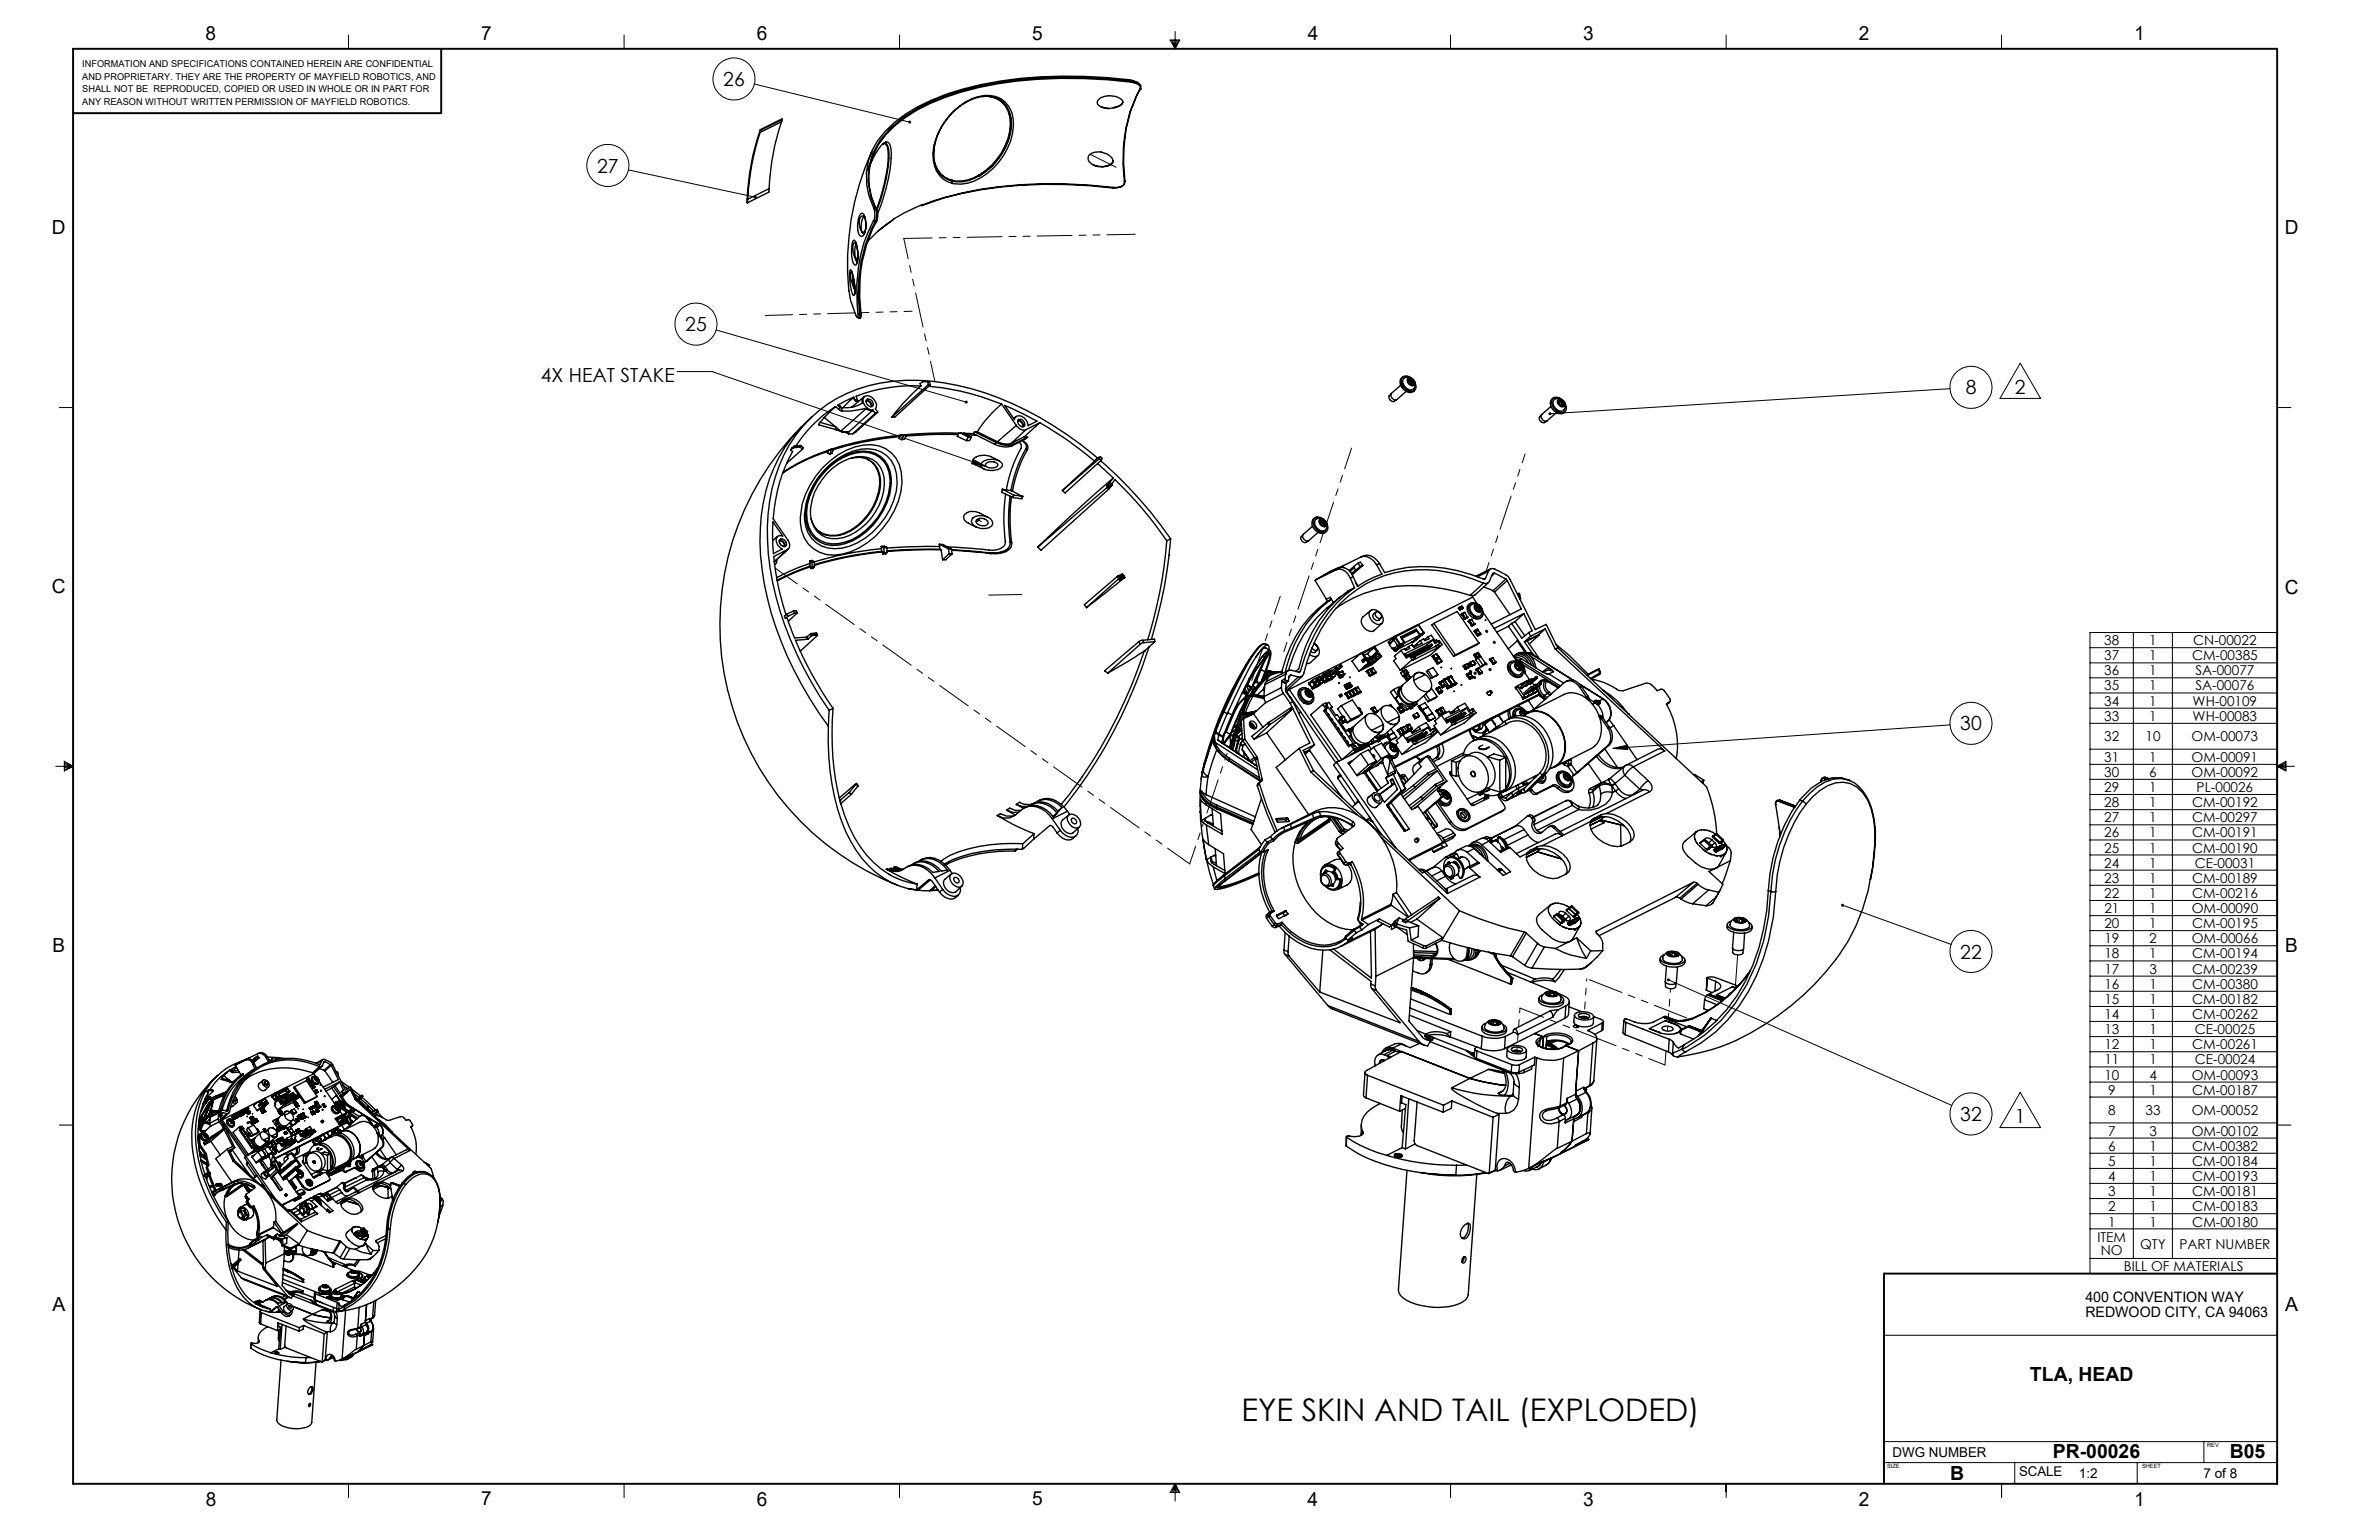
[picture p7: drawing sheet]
<svg xmlns="http://www.w3.org/2000/svg" width="432mm" height="279mm" viewBox="0 0 432 279" stroke-linecap="round" stroke-linejoin="round" font-family="sans-serif">
<defs><g id="words">
<text font-size="5.6" x="225.3" y="257.8">EYE SKIN AND TAIL (EXPLODED)</text>
<g font-size="3.5">
<text x="37.3" y="7.3">8</text>
<text x="87.3" y="7.3">7</text>
<text x="137.3" y="7.3">6</text>
<text x="187.3" y="7.3">5</text>
<text x="237.3" y="7.3">4</text>
<text x="287.4" y="7.3">3</text>
<text x="337.4" y="7.3">2</text>
<text x="387.4" y="7.3">1</text>
<text x="131.3" y="15.6">26</text>
<text x="108.4" y="31.3">27</text>
<text x="9.4" y="42.5">D</text>
<text x="414.7" y="42.5">D</text>
<text x="124.4" y="60.1">25</text>
<text x="98.2" y="69.2">4X HEAT STAKE</text>
<text x="356.8" y="71.6">8</text>
<text x="365.7" y="71.5">2</text>
<text x="9.4" y="107.6">C</text>
<text x="414.7" y="107.7">C</text>
<text x="355.8" y="132.5">30</text>
<text x="9.5" y="172.7">B</text>
<text x="355.8" y="173.9">22</text>
<text x="414.8" y="172.8">B</text>
<text x="355.8" y="203.4">32</text>
<text x="365.7" y="203.8">1</text>
<text x="9.5" y="237.9">A</text>
<text x="414.8" y="237.9">A</text>
<text x="368.4" y="250.5">TLA, HEAD</text>
<text x="354" y="268.5">B</text>
<text x="372.6" y="264.6">PR-00026</text>
<text x="404.7" y="264.6">B05</text>
<text x="37.3" y="273.2">8</text>
<text x="87.3" y="273.1">7</text>
<text x="137.3" y="273.2">6</text>
<text x="187.3" y="273.1">5</text>
<text x="237.3" y="273.2">4</text>
<text x="287.4" y="273.2">3</text>
<text x="337.4" y="273.2">2</text>
<text x="387.4" y="273.2">1</text>
</g>
<g font-size="2.6">
<text x="378.5" y="238.9">REDWOOD CITY, CA 94063</text>
<text x="378.5" y="236.1">400 CONVENTION WAY</text>
</g>
<g font-size="2.5">
<text x="381.9" y="117">38</text>
<text x="381.9" y="119.8">37</text>
<text x="390.1" y="117">1</text>
<text x="390.1" y="119.8">1</text>
<text x="397.9" y="119.8">CM-00385</text>
<text x="398.1" y="117">CN-00022</text>
<text x="381.9" y="122.5">36</text>
<text x="381.9" y="125.3">35</text>
<text x="390.1" y="122.5">1</text>
<text x="390.1" y="125.3">1</text>
<text x="398.5" y="122.5">SA-00077</text>
<text x="398.5" y="125.3">SA-00076</text>
<text x="381.9" y="128">34</text>
<text x="381.9" y="130.8">33</text>
<text x="390.1" y="128">1</text>
<text x="390.1" y="130.8">1</text>
<text x="398" y="128">WH-00109</text>
<text x="398" y="130.8">WH-00083</text>
<text x="381.9" y="134.5">32</text>
<text x="389.4" y="134.5">10</text>
<text x="397.8" y="134.5">OM-00073</text>
<text x="381.9" y="138.2">31</text>
<text x="381.9" y="140.9">30</text>
<text x="381.9" y="143.7">29</text>
<text x="390.1" y="138.2">1</text>
<text x="390.1" y="140.9">6</text>
<text x="390.1" y="143.7">1</text>
<text x="397.8" y="138.2">OM-00091</text>
<text x="397.8" y="140.9">OM-00092</text>
<text x="398.7" y="143.7">PL-00026</text>
<text x="381.9" y="146.4">28</text>
<text x="381.9" y="149.2">27</text>
<text x="390.1" y="146.4">1</text>
<text x="390.1" y="149.2">1</text>
<text x="397.9" y="146.4">CM-00192</text>
<text x="397.9" y="149.2">CM-00297</text>
<text x="381.9" y="151.9">26</text>
<text x="381.9" y="154.7">25</text>
<text x="390.1" y="151.9">1</text>
<text x="390.1" y="154.7">1</text>
<text x="397.9" y="151.9">CM-00191</text>
<text x="397.9" y="154.7">CM-00190</text>
<text x="381.9" y="157.4">24</text>
<text x="381.9" y="160.2">23</text>
<text x="390.1" y="157.4">1</text>
<text x="390.1" y="160.2">1</text>
<text x="397.9" y="160.2">CM-00189</text>
<text x="398.3" y="157.4">CE-00031</text>
<text x="381.9" y="162.9">22</text>
<text x="381.9" y="165.7">21</text>
<text x="390.1" y="162.9">1</text>
<text x="390.1" y="165.7">1</text>
<text x="397.8" y="165.7">OM-00090</text>
<text x="397.9" y="162.9">CM-00216</text>
<text x="381.9" y="168.4">20</text>
<text x="382" y="171.2">19</text>
<text x="382" y="173.9">18</text>
<text x="390.1" y="168.4">1</text>
<text x="390.1" y="171.2">2</text>
<text x="390.1" y="173.9">1</text>
<text x="397.8" y="171.2">OM-00066</text>
<text x="397.9" y="168.4">CM-00195</text>
<text x="397.9" y="173.9">CM-00194</text>
<text x="382" y="176.6">17</text>
<text x="382" y="179.4">16</text>
<text x="390.1" y="176.6">3</text>
<text x="390.1" y="179.4">1</text>
<text x="397.9" y="176.6">CM-00239</text>
<text x="397.9" y="179.4">CM-00380</text>
<text x="382" y="182.1">15</text>
<text x="382" y="184.9">14</text>
<text x="390.1" y="182.1">1</text>
<text x="390.1" y="184.9">1</text>
<text x="397.9" y="182.1">CM-00182</text>
<text x="397.9" y="184.9">CM-00262</text>
<text x="382" y="187.6">13</text>
<text x="382" y="190.4">12</text>
<text x="390.1" y="187.6">1</text>
<text x="390.1" y="190.4">1</text>
<text x="397.9" y="190.4">CM-00261</text>
<text x="398.4" y="187.6">CE-00025</text>
<text x="382" y="193.1">11</text>
<text x="382" y="195.9">10</text>
<text x="390.1" y="193.1">1</text>
<text x="390.1" y="195.9">4</text>
<text x="397.8" y="195.9">OM-00093</text>
<text x="398.4" y="193.1">CE-00024</text>
<text x="382.6" y="198.6">9</text>
<text x="382.7" y="202.3">8</text>
<text x="389.4" y="202.3">33</text>
<text x="390.1" y="198.6">1</text>
<text x="397.8" y="202.3">OM-00052</text>
<text x="397.9" y="198.6">CM-00187</text>
<text x="382.7" y="206">7</text>
<text x="382.7" y="208.8">6</text>
<text x="390.1" y="206">3</text>
<text x="390.1" y="208.8">1</text>
<text x="397.8" y="206">OM-00102</text>
<text x="397.9" y="208.8">CM-00382</text>
<text x="382.7" y="211.5">5</text>
<text x="382.7" y="214.3">4</text>
<text x="390.1" y="211.5">1</text>
<text x="390.1" y="214.3">1</text>
<text x="397.9" y="211.5">CM-00184</text>
<text x="397.9" y="214.3">CM-00193</text>
<text x="382.7" y="217">3</text>
<text x="382.7" y="219.8">2</text>
<text x="390.1" y="217">1</text>
<text x="390.1" y="219.8">1</text>
<text x="397.9" y="217">CM-00181</text>
<text x="397.9" y="219.8">CM-00183</text>
<text x="380.7" y="225.3">ITEM</text>
<text x="381.3" y="227.8">NO</text>
<text x="382.7" y="222.5">1</text>
<text x="388.4" y="226.5">QTY</text>
<text x="390.1" y="222.5">1</text>
<text x="395.6" y="226.5">PART NUMBER</text>
<text x="397.9" y="222.5">CM-00180</text>
<text x="385.5" y="230.6">BILL OF MATERIALS</text>
<text x="343.5" y="264.3">DWG NUMBER</text>
<text x="377.3" y="268.1">1:2</text>
<text x="399.9" y="268.1">7 of 8</text>
</g>
<text font-size="2.4" x="366.5" y="267.8">SCALE</text>
<g font-size="1.7">
<text x="14.9" y="12.2">INFORMATION AND SPECIFICATIONS CONTAINED HEREIN ARE CONFIDENTIAL</text>
<text x="14.9" y="14.5">AND PROPRIETARY. THEY ARE THE PROPERTY OF MAYFIELD ROBOTICS, AND</text>
<text x="14.9" y="16.7">SHALL NOT BE REPRODUCED, COPIED OR USED IN WHOLE OR IN PART FOR</text>
<text x="14.9" y="19">ANY REASON WITHOUT WRITTEN PERMISSION OF MAYFIELD ROBOTICS.</text>
</g>
<g font-size="1.1">
<text x="400.6" y="262.6">REV</text>
<text x="342.5" y="266.3">SIZE</text>
<text x="388.8" y="266.4">SHEET</text>
</g>
</g></defs>
<g fill="none" stroke="#000" stroke-width=".18">
<path d="M63.3 6.4v2.5M113.3 6.4v2.5M136.9 15.2l28.2 7M163.3 6.4v2.5M212.4 7.3h1.7l-.8 1.6zM212.7 7.3l.6 1.6M213 7.3l.3 1.6M213.3 5.7v3.2M213.5 7.3l-.2 1.6M213.9 7.3l-.6 1.6M263.3 6.4v2.5M313.3 6.4v2.5"/>
<path d="M363.3 6.4v2.5M114.1 30.8l23 5M130 59.9l45.4 13.1M10.8 73.9h2.5M122.9 67.4h6.4l49.7 17.2M353.9 70.5l-72.6 4.6M366.7 65.9l3.7 6.4h-7.4zM413.3 73.9h2.5M176.6 83.4l2.4 1.2-2.6-.5zM379.3 114.8h34v116.3h-34zM379.3 117.5h34M387.2 114.8v113.5"/>
<path d="M394.3 114.8v113.5M10.1 139h3.2M11.7 138.1l1.6 .9-1.6 .9zM11.7 138.4l1.6 .6M11.7 138.7l1.6 .3M13.3 139l-1.6 .6M13.3 139l-1.6 .3M292.8 135.8l2.6-.6 .1 .8zM353.9 131.5l-61.1 4.3M379.3 120.3h34M379.3 123h34M379.3 125.7h34"/>
<path d="M379.3 128.5h34M379.3 131.2h34M379.3 135.9h34M379.3 138.7h34M413.3 139h3.2M413.3 139l1.6-.9v1.8zM413.3 139l1.6 .6M413.3 139l1.6 .3M414.9 138.4l-1.6 .6M414.9 138.7l-1.6 .3M379.3 141.4h34M379.3 144.1h34"/>
<path d="M379.3 146.9h34M379.3 149.6h34M379.3 152.4h34M379.3 155.1h34M379.3 157.9h34M302.8 177.8l51.5 22.8M334.4 164.2l19.8 7.1M379.3 160.6h34M379.3 163.4h34M379.3 166.1h34M379.3 168.8h34M379.3 171.6h34"/>
<path d="M379.3 174.3h34M379.3 177.1h34M379.3 179.8h34M366.7 198.2l3.7 6.4h-7.4zM379.3 182.6h34M379.3 185.3h34M379.3 188.1h34M379.3 190.8h34M379.3 193.6h34M379.3 196.3h34M379.3 199h34M10.8 204.1h2.5"/>
<path d="M379.3 203.7h34M379.3 206.5h34M379.3 209.2h34M379.3 212h34M379.3 214.7h34M379.3 217.5h34M413.3 204.1h2.5M341.9 231.1v38.1M379.3 228.3h34M379.3 220.2h34M379.3 223h34M341.9 242.3h71.4"/>
<path d="M63.3 269.2v2.5M113.3 269.2v2.5M163.3 269.2v2.5M213.3 269.2v3.1M213.3 269.2l.8 1.6h-1.7zM213.3 269.2l-.6 1.6M213.3 269.2l-.3 1.6M213.3 269.2l.6 1.6M213.3 269.2l.2 1.6M263.3 269.2v2.5M313.3 269.2v2.5M341.9 265.4h71.4"/>
<path d="M341.9 261.5h71.4M363.3 269.2v2.5M365.7 265.4v3.8M387.9 265.4v3.8M400 261.5v3.9M413.3 263.6v5.6"/>
<circle cx="133.2" cy="14.3" r="3.8"/>
<circle cx="110.3" cy="30" r="3.8"/>
<circle cx="126.3" cy="58.8" r="3.8"/>
<circle cx="357.8" cy="70.3" r="3.8"/>
<circle cx="357.8" cy="131.2" r="3.8"/>
<circle cx="357.8" cy="172.6" r="3.8"/>
<circle cx="357.8" cy="202.1" r="3.8"/>
</g>
<path d="M13.3 8.9h400v260.3h-400zM80.1 8.9v11.6h-66.8M413.3 231.1h-71.4v38.1" fill="none" stroke="#000" stroke-width=".35"/>
<g fill="#000">
<path d="M176.6 83.4l2.4 1.2-2.6-.5z"/>
<path d="M292.8 135.8l2.6-.6 .1 .8zM281.1 74.9v.2h.2h-.2a.27 .27 0 0 0 .3 .2 .27 .27 0 0 0 .2-.4 .27 .27 0 0 0-.5 0zM175.2 72.8a.28 .28 0 0 0 .1 .4 .28 .28 0 0 0 .3-.2h-.2h.2a.28 .28 0 0 0-.1-.3 .28 .28 0 0 0-.3 .1zM334.3 164l-.1 .1 .2 .1-.2-.1a.29 .29 0 0 0 .3 .4 .29 .29 0 0 0 .2-.4 .29 .29 0 0 0-.4-.1zM302.6 177.6l.2 .2-.2-.1a.26 .26 0 0 0 .3 .3 .26 .26 0 0 0 .2-.4 .26 .26 0 0 0-.5 0zM164.9 22a.28 .28 0 0 0 .1 .4 .28 .28 0 0 0 .4-.2h-.3h.3a.28 .28 0 0 0-.2-.3 .28 .28 0 0 0-.3 .1zM136.9 35.6a.27 .27 0 0 0 0 .4 .27 .27 0 0 0 .4-.2h-.2h.2a.27 .27 0 0 0-.1-.2 .27 .27 0 0 0-.3 0z"/>
</g>
<g fill="none" stroke="#000" stroke-width=".25">
<path d="M175.1 18.7a11.8 11.8 0 0 0-5.6 8.9M175.1 18.6a6.4 6.4 0 0 1 6.6-.7 5.1 5.1 0 0 1 2.2 5 11.9 11.9 0 0 1-8.3 10.3l-1.2 .2-1.6-.1M175.1 18.6a12.2 12.2 0 0 0-5.8 9.4 4.9 4.9 0 0 0 3.5 5.3M175.1 18.6v.1M178.3 17.5l1.6 .1M179.5 17.5h.3M179.9 17.6a4.5 4.5 0 0 1 3.5 4.9 11.5 11.5 0 0 1-5.7 9.3M180 17.5l1.2 .5M180 17.5a7.3 7.3 0 0 0-4.9 1.2M180 17.5l-.1 .1M180.2 17.6a4.4 4.4 0 0 1 3.4 4 11.5 11.5 0 0 1-5.8 10.3M180.2 17.6a4.6 4.6 0 0 1 3.3 4.9 11.9 11.9 0 0 1-5.7 9.4"/>
<path d="M199.4 18a3.3 3.3 0 0 1 4.4 .3 .79 .79 0 0 1-.6 1 3.4 3.4 0 0 1-4-.4l-.1-.3zM199.8 19.4l1.4 .3M203.8 18.5a1.95 1.95 0 0 1-1.7 1M204.9 14.5l.8 .1 .8 .4M204.9 14.5a80.5 80.5 0 0 0-30 1.6 29.7 29.7 0 0 0-14.2 7.7 11.9 11.9 0 0 0-2.1 13.9M204.9 14.5l.4 .2M205.3 14.9a79.2 79.2 0 0 0-30.9 1.8 32.3 32.3 0 0 0-12.1 6.2 12.2 12.2 0 0 0-4.1 12.8l.8 2.3a28 28 0 0 0 2.2-10.7 1.18 1.18 0 0 0-.7-1.3M205.3 14.9l1 .3a.75 .75 0 0 1 .6 1M205.3 14.7a86.8 86.8 0 0 0-26.7 .7 38.8 38.8 0 0 0-14.6 5.8 14.4 14.4 0 0 0-6.3 9.1 12.6 12.6 0 0 0 1.3 7.6M205.3 14.7v.2M205.3 14.7l1.1 .2a1.03 1.03 0 0 1 .6 1.3h-.1M206.9 16.2a27.6 27.6 0 0 0-2.8 16.7"/>
<path d="M206.9 16.2a27.2 27.2 0 0 0-2.7 16.6M207.1 16.2l-.1 .1M135.7 36.2v.6M138 24a45.5 45.5 0 0 0-2.3 12.2M138 23.5a45.9 45.9 0 0 0-2.4 13.3h.1M138 23.5l.1 .1M138.1 23.6l-.1 .4M139.6 34.2l-3.9 2M139.6 34.2v.7l-3.9 1.9M141.9 22.1a45.5 45.5 0 0 0-2.3 12.1M141.9 22.1l-3.9 1.9M142 21.7l-.1-.1-3.9 1.9"/>
<path d="M142 21.7l-3.9 1.9M142 21.7l-.1 .4M156.2 38.8l.3-.1 .3 .2a4.5 4.5 0 0 1-.1 3.8l-.2 .2-.4-.1a4 4 0 0 1-.2-3.4zM157 39.3a1.78 1.78 0 0 0-.7 1.9l.2 1M158.2 27.5a49.5 49.5 0 0 0-4.1 25.2M158.5 28l-.2 .4M158.6 37.7l.2 1.5-.3 .8M158.6 37.7l.4 .2M159 37.9l.1 .1 .2 1.2-.2 1M159 37.9a3.1 3.1 0 0 1-.1 2.3M160.6 26l-.4 .2M160.7 26a1.91 1.91 0 0 1 .7 1.9 29.5 29.5 0 0 1-2.3 10.3"/>
<path d="M160.8 25.8h.3a2.33 2.33 0 0 1 .7 2 30.6 30.6 0 0 1-2.5 11M160.8 25.8a2.76 2.76 0 0 0-1.3 1.2l-1.2 2.1-.7 1.7M160.8 25.8l-.3 .2M162 39.9l-2.6 2M167.4 37.2v-.1a26 26 0 0 0-9.9 6.8M167.4 37.2l-.2 .1M169.4 27.6a4.8 4.8 0 0 0 3.4 5.2M169.6 26.1a6.1 6.1 0 0 0 1.2 5.5l.8 .6 1.2 .5M172.8 32.8v.5M172.8 32.7v.1M177.7 31.8a6.6 6.6 0 0 1-4.9 .9M177.7 31.8l.1 .1"/>
<path d="M177.8 31.9a6.4 6.4 0 0 1-5 .9M197.7 28.1a2.93 2.93 0 0 1 4.3 1 .89 .89 0 0 1-.8 1 2.97 2.97 0 0 1-3.7-1.1l.1-.6zM198.3 29.8l.9 .4M198.8 30.1l.7 .1h1.2M202 29.1v.3l-.4 .4-.8 .3M202 34.1a80 80 0 0 0-30.7 1.8l-3.9 1.4M202.1 34a78.8 78.8 0 0 0-30.7 1.8l-4 1.4M202.1 34l-.1 .1M204.1 32.9a.82 .82 0 0 1-.7 1l-1.3 .1M204.2 32.8l-.1 .1M204.2 32.8a1.04 1.04 0 0 1-.7 1.1l-1.5 .2M154.1 52.7l.3 1.8 1.2 3.1 .2-.2-.1-.5"/>
<path d="M154.3 48.9h.1a8 8 0 0 1 .6 4.7h-.1a8.2 8.2 0 0 1-.6-4.7zM154.6 49.3l.4 1.9 .2 2M154.7 49.4h-.3v.2v.6l.6 2.2M154.8 50l.2 2.4M154.9 43.6h.2a6 6 0 0 1 .4 4.3l-.1 .2h-.3a5.8 5.8 0 0 1-.4-4zM155 52.4l.2 .3M155.3 47.1a3.8 3.8 0 0 1-.4-2.9l.2-.2 .3 .2a6.6 6.6 0 0 1 .1 3.5M155.3 47.1l.3 .5M155.4 44.2a4.6 4.6 0 0 0-.1 2.9M155.6 57.6l.3 .1M155.7 46.6l-.3 .6M155.7 56.9l.3 .1"/>
<path d="M156.3 57l-.1 .6-.2 .2-.1-.1 .2-.2-.1-.5M156.3 57h-.3M156.5 42.2a2.42 2.42 0 0 1-.1-3h.3a1.87 1.87 0 0 1 .5 1.8l-.2 1.1-.2 .4M156.5 42.2l.3 .2M157 42.2l-.3 .2M157.1 41.8l-.5 .5M158.5 40a28 28 0 0 0-2.8 16.9M158.5 40l.4 .2M158.9 40.2a27.9 27.9 0 0 0-2.9 16.8M158.9 40.2h.2M159.1 40.2a27 27 0 0 0-2.8 16.8M145.5 77.4a50.8 50.8 0 0 0 17.4 83.2"/>
<path d="M145.5 77.4a27.4 27.4 0 0 0-7.5 18.4 50.6 50.6 0 0 0 4.9 23.2 72.1 72.1 0 0 0 7.5 12.8M147.3 75.7l-1.8 1.7M148.8 76.6l-.2 .5 3.2 .9M148.8 76.6l2.9 .8M149.6 75.7l-.8 .9M149.6 75.7l2.1 1.7M151.7 73.8a23.1 23.1 0 0 0-7.2 7.1M151.7 73.8l-2.1 1.9M151.7 77.4l.1 .6M151.7 73.8l.7 .6M151.7 77.4l.9 .8M151.8 78l1 .4"/>
<path d="M152.4 73.8v.6M152.4 74.4l.4 .2M152.4 73.8l.4 .2M152.4 73.7l.3 .3M152.4 73.7l-.1 .1M152.4 73.7l.2 .2M152.6 78.2h.1M152.6 78.2l.6 .2 .9-.1M152.6 78.2l.1 .1M152.7 78.3h.1M152.8 78.3l.5 .1 .8-.1M152.8 74v.6"/>
<path d="M153.4 78.4l.7 .3h.7M155 72.1l-3 1.4 .4 .3M155 72.1l-2 1.8M155 72.1l.1 .4M155.1 72.5l.2 .2 .5 .1M156.7 72.1a1.05 1.05 0 0 0-.2 1 5.7 5.7 0 0 1-3.7 .9M156.7 72.1l-2.1 1.8M156.8 72l-.1 .1M157.2 72.8a.66 .66 0 0 1 .7 .2 .66 .66 0 0 1 .1 .8M157.2 74.1l.4 .3 .7 .1M157.2 74.1l-2.8 .5h-1.6M157.2 72.6a.97 .97 0 0 1 1 1.2"/>
<path d="M157.2 74.1l-4.6 4.1M157.4 72.4a.87 .87 0 0 1 .9 .4 .87 .87 0 0 1 0 1 .87 .87 0 0 1-.9-.4 .87 .87 0 0 1 0-1zM158.3 74.5l-4.2 3.8M158.4 74.4a1.8 1.8 0 0 1-1.7-2.3 1.18 1.18 0 0 1 1.9 .4 1.24 1.24 0 0 1 .3 1.7l.4 .6M158.4 74.4l-.1 .1M158.4 74.4l.5 .6M158.9 75l-4.1 3.7M159.3 74.8l-.4 .2M159.3 74.8l-4 3.6-.5 .3M163.3 79.2l-.1 .4 .5 .2M163.3 79.2a60.4 60.4 0 0 0-12 2.4M163.4 79l-.1 .2"/>
<path d="M163.7 78.9h.1M163.7 78.9a61.2 61.2 0 0 0-12.6 2.6M163.7 78.9l.3 .2M164 79.1l-.3 .7M164.3 78.9h-.6M164.3 78.9l.2 .1M164.5 79l-.5 .1M164.5 79l-.1 .3a.58 .58 0 0 1-.7 .5M167.1 70a29 29 0 0 0-11.7 1.9l.3 .8-.6-.2M167.1 70a35.7 35.7 0 0 0-5.2 5.7M168.3 69.3h-.8l-.5 .3 .1 .4M168.3 69.3l.2 .5"/>
<path d="M168.3 69.3h.4l.2 .5M168.5 69.8l-6.6 5.9M168.5 69.8h.4M168.6 70.1a44 44 0 0 1 13.2 3.2M168.9 69.8l-6.5 5.9h-.5M173.9 78.8l-.2 .4 1.7 .7M173.9 78.8h-3.8l-5.6 .3M174.1 78.6l-.2 .2M174.3 78.6a88.5 88.5 0 0 0-10 .3M174.3 78.6h.6M174.3 78.6l1.5 .7M174.9 78.6l1.8 .1"/>
<path d="M174.9 78.6l1.4 .7M175.5 78.9l1.8 .1M175.8 79.3h.5M175.8 79.3l-.4 .6M176.3 79.3l-.2 .4a.6 .6 0 0 1-.7 .2M176.7 78.7l3.8 1.9M176.9 78.3l.5 .1M176.9 78.3l-.2 .4M176.9 78.3l3.9 2M177.4 78.4l3.6 1.8M181.8 73.3a22.8 22.8 0 0 0-4.4 5.1M181.8 73.3l2.7 3.9"/>
<path d="M182.4 73.6l5.8 2.8-1.6 .8a1.79 1.79 0 0 0-2.1-1.7l-.2 .2-.2 .4zM184.4 75.6l-.4 .3M184.5 77.2a1.51 1.51 0 0 0 1.7 .8M184.5 77.2l-3.5 3M184.7 76.5a.67 .67 0 0 1 .7 .2 .67 .67 0 0 1 .1 .7M184.7 76.2a.8 .8 0 0 1 1.1 .2 .8 .8 0 0 1 0 1 .95 .95 0 0 1-1.1-1.2zM184.7 76.3h.2a1 1 0 0 1 .8 1.1M185.9 79.2l.6 .1M185.9 79.2l-2.3 1.2M186.2 78l-2.6 2.4M186.5 79.3l-.4 .4-2.5 1.2M186.5 79.3l-2.6 1.3"/>
<path d="M188.7 76.7l-2.8 2.5M188.7 76.7a63.4 63.4 0 0 1 10 7M188.7 76.7l-2.5 1.3M252.5 71.4l-.3 .4a.77 .77 0 0 0 .1 .8 .77 .77 0 0 0 .8 .2l.4-.3M254.2 69.9l-1.6 1.5a.81 .81 0 0 0 .1 .9 .81 .81 0 0 0 .8 .2l1.7-1.5M254.6 68.4a1.21 1.21 0 0 0-.1 1.9 1.45 1.45 0 0 0 2.3 .5M254.9 68.6a1.24 1.24 0 0 0 .5 1.9 .86 .86 0 0 0 1.2 0M254.9 68.6a1.23 1.23 0 0 1 1.7 .4M255.4 68.7a.85 .85 0 0 1 1.1 .2 .85 .85 0 0 1 .1 1.1 1.01 1.01 0 0 1-1.2-1.3zM255.5 69.1l.4 .6M255.6 69.1h-.1M255.7 68.7l.6 .1"/>
<path d="M255.7 68.7l-.1 .1-.1 .3M255.7 68.7l-.1 .4M255.7 68.7l.1 .1M255.8 68.8l.1 .1 .4-.1M255.8 68.8l-.1 .1M255.8 69h.2v.2M255.9 69.7l.3 .2 .3-.1M255.9 69.7h.1M256 68.5a1 1 0 0 0-1.3-.1 1 1 0 0 0-.3 1.3 1.81 1.81 0 0 0 2.3 1.2 1.16 1.16 0 0 0 .1-1.5M256 69.7l.5 .1M256 69.7h.1M256 69.2v.2l.2 .1"/>
<path d="M256.1 68.8l-.6 .3M256.2 69.5l.2 .1M256.3 68.8l.3 .6M256.3 68.8v.2M256.3 69v.1l.2 .2M256.3 69l-.3 .2M256.5 69.7v.1M256.5 69.5l-.3 .3M256.5 69.7l-.1 .1M256.5 69.3l.1 .1M256.5 69.3l-.3 .2M256.6 69a1.21 1.21 0 0 1 0 1.5"/>
<path d="M256.6 69.4l.1 .2-.2 .2M256.6 69.4l-.2 .2 .1 .1M279.8 75.2l-.3 .4a.75 .75 0 0 0 .1 .8 .75 .75 0 0 0 .8 .3l.4-.3M281.5 73.7l-1.7 1.5a.82 .82 0 0 0 .1 .9 .82 .82 0 0 0 .9 .2l1.7-1.4M281.9 72.2a1.21 1.21 0 0 0-.2 2l.8 .7M282.8 72.5a.9 .9 0 0 1 1 .2 .9 .9 0 0 1 .2 1 .9 .9 0 0 1-1-.2 .9 .9 0 0 1-.2-1zM282.8 72.8l.2 .6M282.9 72.7l-.1 .1M283 72.8h.1M283 73.4l.6 .3M283 72.8l.1 .2h.2M283 72.8l-.2 .1"/>
<path d="M283.2 72.5h-.2l-.2 .3M283.2 72.5l.5 .3M283.2 72.5l-.2 .3-.1-.1M283.2 72.5l.1 .1M283.3 73l.2 .1v.1M283.3 72.6l.1 .2h.2M283.3 72.6l-.3 .2M283.4 72.4a.98 .98 0 0 0-1.4-.2 .98 .98 0 0 0-.3 1.3 1.74 1.74 0 0 0 2.3 1.3 1.16 1.16 0 0 0 .1-1.6M283.5 73.2l.1 .4M283.6 72.8h.1M283.6 73.6h.1M283.6 72.8l-.3 .2"/>
<path d="M283.6 73.7h.1M283.6 73.7h-.1M283.6 73.6l-.1 .1M283.7 72.6a1.13 1.13 0 0 0-1.8 .2 1.55 1.55 0 0 0 1.8 1.7l.2-.2a1.28 1.28 0 0 0-.1-1.6M283.7 72.8l.3 .6M283.7 73v.2l.1 .1M283.7 72.8v.2M283.7 73l-.2 .2M283.8 73.3l.2 .1M283.8 73.3l-.2 .3M284 73.4l-.2 .3h-.2M284 73.4l-.4 .1v.2"/>
<path d="M284 74.7a1.05 1.05 0 0 1-1.5 .2M140.3 94.7l1.8 2.6-.5-.1a.85 .85 0 0 0-.7 1.2l.2 .5 .9 .7-1.6 .8-.2-2.9zM141.1 97.3l-.9 .8M141.4 98.2a.67 .67 0 0 1 .8 .2 .67 .67 0 0 1 0 .8M141.5 98h.1a1.01 1.01 0 0 1 .9 1.2M141.5 98a.8 .8 0 0 1 1 .1 .8 .8 0 0 1 .1 1 .92 .92 0 0 1-1.1-1.1zM142.9 99.7l-2.5 1.3a46.8 46.8 0 0 0 2.3 10.5M142.9 99.7l-2.4 2.2M143.1 99.6l-2.6 2.4M143.5 81.6l.4 .3a28.4 28.4 0 0 0-3.6 12.2l2.7 3.9a1.15 1.15 0 0 1-.1 1.7M144 81.2l-.5 .4M144.1 81l-.6 .6"/>
<path d="M144.1 81l-.1 .2M145.2 81.1l-1.2 .1M145.2 81.1l.5 .4M145.3 80.8l-.1 .3M145.3 80.8l-1.2 .2M145.3 80.8l.5 .4-.1 .3M145.7 81.5l-2.9 2.6M147.2 94.1a4.1 4.1 0 0 0 5.2 3M148.5 96.3a4.2 4.2 0 0 0 3.8 .7M149.3 84.9a12.1 12.1 0 0 1 8.9-4.2 5.7 5.7 0 0 1 5.4 5 13.1 13.1 0 0 1-3.4 10.2 12.6 12.6 0 0 1-8.8 4.8 6 6 0 0 1-6.1-6.9 14.2 14.2 0 0 1 4-8.9zM149.6 85.3a11.1 11.1 0 0 1 8-3.9 5.2 5.2 0 0 1 5.1 4.5 12.3 12.3 0 0 1-4.3 10.7 9.7 9.7 0 0 1-8.2 2.8 5.5 5.5 0 0 1-4.2-6.1 12.7 12.7 0 0 1 3.6-8zM150.1 85.9a8.9 8.9 0 0 1 6.3-3.1 4.2 4.2 0 0 1 4.1 3.9 10.9 10.9 0 0 1-7.4 10.8 4.4 4.4 0 0 1-6-4 10.3 10.3 0 0 1 3-7.6z"/>
<path d="M150.3 81.9l-.1 .3 .4 .2M150.3 81.9a32.1 32.1 0 0 0-8.2 3.9M150.4 84.7a9.2 9.2 0 0 1 7.5-2.7 4.9 4.9 0 0 1 3.9 4.9 12.7 12.7 0 0 1-8.4 11.7 5.2 5.2 0 0 1-7.2-5.5 12.2 12.2 0 0 1 4.2-8.4zM150.4 81.7l-.1 .2M150.4 84.8a9 9 0 0 1 7.3-2.7 4.8 4.8 0 0 1 3.8 4.8 12.2 12.2 0 0 1-8.1 11.5 5.1 5.1 0 0 1-7-5.4 12.4 12.4 0 0 1 4-8.2zM150.7 81.6l.4-.2 .2 .2M150.7 81.6h.1M150.7 81.6a33.7 33.7 0 0 0-8.6 4.1M150.7 81.6l.2 .1M150.9 81.7l-.3 .7M151.3 81.6l-.4 .1M151.3 81.6l-.3 .7-.4 .1"/>
<path d="M152.3 97l.1 .1M154.6 83.1a4.1 4.1 0 0 1 5.2 3.9 10.5 10.5 0 0 1-7.4 10.1M157.4 83.3a4.9 4.9 0 0 1 2.1 6 10.6 10.6 0 0 1-7.2 7.7M159.9 99.1h.6l.5 .2M159.9 99.1l.1 .5M159.9 99.1l.5 .3M160 99.6v.4M160 99.6a62.2 62.2 0 0 0-12.2 2.4M160.4 99.4l.1 .9M161 99.3l-.6 .1M161 99.3v.9M170.5 98.7l.6 .1 1.6 .8"/>
<path d="M170.5 98.7v.5M170.5 98.7l1.7 .9M170.5 99.2l.1 .5M170.5 99.2h-6.3l-3.2 .2M170.6 99.7h-6.3l-3.3 .2M170.6 99.7l.2 .1M170.8 99.8a81.7 81.7 0 0 0-9.8 .2M170.8 99.8l.3 1.8M172.2 99.6l.1 .9M172.2 99.6h.5M172.7 99.8l7.1 .6M172.7 99.7l6.8 .6"/>
<path d="M172.7 99.6l.1 .9M175.8 94.9l1.4 .7M176.6 94a2.6 2.6 0 0 1 3.5 .5 .83 .83 0 0 1-.6 1.2 2.34 2.34 0 0 1-3.2-1.1zM177.3 94.3a1.35 1.35 0 0 1 2.1 .6 .69 .69 0 0 1-.7 .5 1.13 1.13 0 0 1-1.5-.9zM177.8 94.1a.63 .63 0 0 1-.6 .5M178.3 83.9a2.8 2.8 0 0 1 3.6 .2 .65 .65 0 0 1-.4 .9 2.65 2.65 0 0 1-3.4-.4l-.1-.3zM179 84a1.4 1.4 0 0 1 2.1 .3 1.42 1.42 0 0 1-2.2 .2zM179.3 93.8l-1.5-.7a2.09 2.09 0 0 0-2.8 .4 1.07 1.07 0 0 0 .8 1.4M179.8 82.9a2.57 2.57 0 0 0-3.2 .6 .82 .82 0 0 0 .6 .9l1.4 .7M179.8 82.8l1.6 .8M180.5 80.6a4.2 4.2 0 0 0 3.1 .3M180.8 80.3a4 4 0 0 0 3.1 .3"/>
<path d="M180.8 80.3l-.3 .3M181 80.2a3.5 3.5 0 0 0 2.6 .2M181.9 88.8l.8 .1M181.9 88.8l-.1 .5 2.1 1M181.9 88.8l2.1 1M182.5 89.6a31.5 31.5 0 0 0 0 8.8 1.54 1.54 0 0 1-1.5 1.3l-1.5 .1-7.6-.6M182.7 88.9l.8 .1M183.3 90a30.4 30.4 0 0 0 0 8.3M183.3 98.3a1.52 1.52 0 0 1-1 1.6l-1.1 .4h-1.7M183.3 98.3l.3 .2M183.5 89l.3 .1M183.6 90.1a32.8 32.8 0 0 0 0 8.4"/>
<path d="M183.6 98.5a1.44 1.44 0 0 1-1 1.6l-1.8 .4-1-.1M183.8 89.1l1.8 1M183.9 90.3l1.4 .2h.2v-.1M183.9 80.6l-.3 .3M184 89.8l-.1 .5M184 89.8l1.6 .3M185 80.2a.85 .85 0 0 1 .3 1.2 23 23 0 0 0-2.6 7.5M185.6 90.1l-.1 .3M185.6 90.1h.1M186.2 81.5l.1-.2a1.26 1.26 0 0 0-.7-1.4 1.33 1.33 0 0 1 .9 1.7h-.1M186.2 81.5a23.4 23.4 0 0 0-2.7 7.5M186.2 81.5l.2 .1"/>
<path d="M186.4 81.6a23.4 23.4 0 0 0-2.6 7.5M198.7 83.7l-5.9 5.3M199.2 84.1l2.9 2.6M199.2 83.1a59.8 59.8 0 0 0-25.4-13.2 31.1 31.1 0 0 0-21.9 2.4 24.7 24.7 0 0 0-11.8 16.4 44.4 44.4 0 0 0 2.4 24.8 68 68 0 0 0 8 15.4M199.5 83.2l-6.7 5.8M199.5 83.2l.3 .3M199.7 82.9l-.4 .1-.6 .7M199.7 82.9l.4 .3-.3 .3M199.7 82.9l-.2 .3M199.8 83.6a76.5 76.5 0 0 1 12.7 14.2M199.8 83.5l-6.5 5.9-.5-.4M200.9 88.2h.1"/>
<path d="M200.9 88.4l-12.6 10.9M200.9 88.4l.3 .4M201.1 88.3l-.2 .1M201.2 88.8l-12.3 11-.6-.5M201.3 88.3h-.2M201.3 88.3l.1 .1M201.4 88.6l-.2 .2M201.4 88.4v.2M201.5 87.7l-.6 .5M201.5 87.7h.1M201.6 87.7l-.5 .6M201.6 87.7l.2 .2"/>
<path d="M201.6 87.7l-.3 .6M201.8 87.8l.6-.8a70.4 70.4 0 0 1 9.4 11.1M201.8 87.9l-.4 .5M201.8 87.9l-.4 .7M202.1 86.7a312.1 312.1 0 0 0-13.8 12.6M202.1 86.7l-1.2 1.5M211.8 98.1a81.7 81.7 0 0 1-3.5 18M212.5 97.8a84.5 84.5 0 0 1-3.5 18.2M212.5 97.8l-.7 .3M236.5 97l-.3 .4a.76 .76 0 0 0 .1 .8 .76 .76 0 0 0 .8 .2l.4-.3M238.2 95.5l-1.6 1.4a.8 .8 0 0 0 .1 1 .8 .8 0 0 0 .9 .2l1.6-1.5M238.6 94a1.33 1.33 0 0 0 0 2.1 1.33 1.33 0 0 0 2.1 .3"/>
<path d="M239.6 94.2a.92 .92 0 0 1 .9 .3 .92 .92 0 0 1 .1 1 .91 .91 0 0 1-.9-.3 .91 .91 0 0 1-.1-1zM239.6 94.9l.5 .5M239.6 94.8v.1M239.6 94.8h.1M239.6 94.3v.6M239.6 94.3v.5M239.6 94.3l.1 .1M239.7 94.4l-.1 .1M239.8 94.5l.1 .2M239.9 94.7v.1l.3 .1M239.9 94.4l-.3 .3M240.1 95.4h.1"/>
<path d="M240.1 94.1a.99 .99 0 0 0-1.2-.2 .99 .99 0 0 0-.5 1.1 1.9 1.9 0 0 0 2.1 1.6 1.02 1.02 0 0 0 .3-1.7M240.1 94.3l.2 .1 .3 .4M240.1 94.3l-.4-.1-.1 .1M240.1 94.3l-.2 .1h-.2M240.1 94.3l.1 .1M240.2 94.9l.1 .1v.1M240.2 94.4v.2l.3 .1M240.2 94.4l-.3 .3M240.3 94.3a1.01 1.01 0 0 0-1.5 0 1.01 1.01 0 0 0 .2 1.5 1.06 1.06 0 0 0 1.6 .3 1.14 1.14 0 0 0 0-1.5M240.4 95.4h-.2M240.5 94.7l.1 .1M240.5 94.7l-.3 .2"/>
<path d="M240.5 95l-.4 .4M240.5 95.2l.1 .1M240.5 95.2l-.1 .2M240.6 94.8v.5M240.6 95.3l-.3 .2-.2-.1M240.6 95.3l-.2 .1M240.6 94.8l-.1 .2v.2M140.7 102.3l-.1 .1M140.8 102.2l-.2 .2M140.9 101.6h.1a.52 .52 0 0 1-.3 .7M142.6 112.2h.3l1.3 3.5 2.1-.1M142.8 111.4l-.4 .4 .2 .4"/>
<path d="M142.8 111.4l.2 .4M143 111.8l-.4 .4M144.1 110.8l.1 .4M144.1 110.8l-1.3 .6M144.1 110.8h.5l.1 .4M144.2 111.2l-1.2 .6M144.2 111.2h.5M144.7 111.2l-1.6 1.5M146.3 115.6l.2 .4M146.5 116l-2.1 .2a66.4 66.4 0 0 0 6.8 12.3M146.5 115.5l-.2 .1M146.5 115.5l.1 .4"/>
<path d="M146.6 115.9l-.1 .1M147 101.8l.4-.1 .4 .2M147 101.8v.4M147 101.8l.4 .2M147 102.2v.5M147 102.2l-2.6 1-3.4 1.6M147 102.7l-3.8 1.5-2.2 1.1M147 102.7l.2 .1M147.1 115l.2 .4M147.1 115l-.6 .5M147.2 102.8l-2.6 1-3.5 1.6M147.2 102.8v.4"/>
<path d="M147.3 115.4l-.7 .5M147.3 114.9l.2 .1M147.3 114.9l-.2 .1M147.4 102v.9M147.4 102.9l-.2 .3M147.5 115.3l-.2 .1M147.5 115l.1 .1M147.6 115.1l-.1 .2M147.8 101.9l-.4 .1M147.8 101.9v.9M147.8 102.8l-.2 .2-.4 .2M147.8 102.8l-.4 .1"/>
<path d="M148.2 114.9l.1 .2M148.2 114.9l-.7 .1M148.2 114.9h-.9M148.2 114.9l.2 .4M148.3 115.1h-.7M148.3 115.1v.1M148.3 115.2l-.8 .1M148.3 115.2l.1 .1M148.4 115.3l-3.2 2.8M160 100a62.2 62.2 0 0 0-12.2 2.4M160 100l.2 .1M160.2 100.1a60.3 60.3 0 0 0-12.4 2.5"/>
<path d="M160.2 100.1l.1 .4M160.5 100.3l-.2 .2M161 100.2l-.2 .3h-.5M161 100.2l-.5 .1M172.3 100.5h.5M172.3 100.5l-1.2 1.1M172.8 100.5l-1.1 1.1h-.6M179.5 100.3l.3 .1M202.8 104.6l-6 5.1 .4 .5M202.8 104.6l.3 .4M203 104.5l-.2 .1M203 104.5h.1"/>
<path d="M203.1 105l-5.9 5.2M203.1 104.5l.2 .2M203.2 105.2h.1M203.2 104.9l-.1 .1M203.3 104.7l-.1 .2M203.7 104.2l.2 .3M203.7 104.2l-.6 .3M203.7 104.2l-.7 .3M203.8 104.4l.4 .4M203.9 104.4l-.6 .3M203.9 104.5h.1M203.9 104.5l-.7 .7"/>
<path d="M203.9 104.5l-.7 .4M204.2 104.8l-7 5.4M204.2 104.8l-1 .4M206.7 116.4l-6.2 5.3 .6 .4M206.7 116.4l.3 .5M207 116.9l-5.9 5.2M207.4 116.2l-.7 .2M207.4 116.2l.2 .4M207.4 116.2l2.1-.2 .1 .4M207.6 116.6l-.6 .3M207.7 118.1l-6.6 4M207.7 118.1a84.9 84.9 0 0 1-15.1 27.8"/>
<path d="M207.7 118.1h.1M208.6 117.4a90 90 0 0 1-15.5 29M209.6 116.4l-1.9 1.7M209.6 116.4l-2 .2M226.8 119.7a63 63 0 0 0-8.7 21.4M227.2 119l-.1 .2M229.2 116.8a6.7 6.7 0 0 0-2.3 2.6l-2.4 4.4-2.4 5.2M229.2 119.1l.4 .2M229.3 119l.3 .2M229.4 116.8h.2M229.5 119.5h.1M229.6 119.3l-2.8 3.9"/>
<path d="M229.6 119.5h.1M229.6 119.2v.1M229.7 119.5l-.9 1.5-1.6 3.7M229.7 119.5h-.3l-2.6 3.9-.6 1.1 .5 .8M229.7 116.8l.5 .3M229.7 116.8h-.2a6.1 6.1 0 0 0-2.4 2.6l-2.4 4.3-2.6 5.5M229.8 117.5l.7 .5M229.8 117.6l-.1-.1a2.81 2.81 0 0 0-1.7 1.7M230 118.3l.1 .1M230.1 118.4l-.5 .8M230.1 118.5l.2 .1M230.2 118.3h.1"/>
<path d="M230.2 118.3l-.1 .1M230.2 118.3l-.7 .4-1.1 1.5M230.2 118.4l.1-.1 .1 .2M230.2 118.4l-.4 .7 .5-.5M230.2 118.4l.2 .1M230.4 117.9l-.1-.6-.1-.3-.4 .1a15.4 15.4 0 0 0-3.7 5.3l-3.4 7.1M230.4 118.5l-.1 .1M230.4 118.7a9.1 9.1 0 0 1-.8 3.2M230.4 118.7l-.5 .6-2.5 5.2M230.4 118.7h.1M238.4 116.8a.7 .7 0 0 1 .7 .5 .7 .7 0 0 1-.2 .7 .8 .8 0 0 1-.8-.5M238.5 116.7a1.76 1.76 0 0 1 .8 2.2 1.12 1.12 0 0 1-1.6-.2"/>
<path d="M238.8 105.2l-.1 .1 2 3.4M239.1 117.9l-.4 .4a.57 .57 0 0 1-.8-.1M239.3 118.9l-1.4 1.3-.8 .2M240.7 109.2a21.7 21.7 0 0 0-8.1 13.1M240.7 108.7l.1 .3-.1 .2M241.4 108.9a21.6 21.6 0 0 0-8.1 13.1M241.4 108.4l.1 .3-.1 .2M241.4 108.4l.6 .9M241.4 108.9l-.7 .3M241.4 108.4l-.7 .3M241.9 103.5l-3.1 1.7M242.5 103.4a1.75 1.75 0 0 1 2.2 .8l.4 .7"/>
<path d="M242.5 103.4l-3.7 1.8M243 103l-.5 .4M243 103a2.11 2.11 0 0 1 2.6 1.6M243.3 108.2a23.8 23.8 0 0 0-8.6 10.8l-.8 2.6M243.7 102.7l-1.3 .5-2.4 1.3 3-1.5M243.7 102.7l.2 .3M245.1 104.9l.8 1.7M245.6 104.6l-.5 .3M245.8 103l.2 .4M245.8 103l-.8 .7M245.9 106.6a26.2 26.2 0 0 0-9.9 15.1M245.9 106.6a11.6 11.6 0 0 0-4.9 3.9 24.4 24.4 0 0 0-5.3 10.9l-.5 .4"/>
<path d="M245.9 102.6l-.1 .4M245.9 102.6l-1 .9M246 103.4l-.7 .7M246.1 105.8l.4 .5M246.5 102.2l.4 .6M246.5 102.2l-.6 .4M246.5 102.2l.4-.2 .5 .6M246.9 102.8l-.9 .6M247 118.6l-13 6.5M247 101a2.4 2.4 0 0 1 3.4 1.3M247.1 118.5l-1.7 1.4 1.3 1.9M247.1 118.5l.6 .9"/>
<path d="M247.4 119.8h-.2M247.4 119.8l.2 .3M247.4 102.6l-2 1.7M247.4 102.6l-.5 .2M247.7 119.4l-.5 .4M247.9 119.3l-.2 .1M247.9 119.3l-.5 .5M247.9 119.7l-.5 .5-.2-.4M247.9 119.7l.5 .6M248 119.5l.2-.1 .1 .2M248 119.5l.4 .4 .7-.3 .2 .2M248 119.5l-.5 .4"/>
<path d="M248.1 119.6l-.2 .1M248.2 119.7h.1M248.2 118.6l-.6 .3M248.2 118.6l.4 .6M248.3 119.6l-.1 .1M248.4 119.8l.1 .1M248.6 110.9a1.44 1.44 0 0 1 2.3 .8 .98 .98 0 0 1-.6 1.6 1.87 1.87 0 0 1-1.7-2.4zM248.6 119.2l.2-.1 .2 .2M248.6 119.2l-.3 .3M248.6 119.2l.2 .2M248.8 110.8l-1.5 1.2a1.75 1.75 0 0 0 .2 1.9 1.75 1.75 0 0 0 1.8 .6l1.5-1.4M248.8 119.4l-.5 .4"/>
<path d="M248.9 119.6l.1 .1M249 119.3l-.2 .1M249 119.3l-.7 .6M249.3 118.9l.1-.1 .2 .2M249.3 118.9l-.4 .3M249.3 118.9l.1 .2M249.3 119.8l-.9 .5M249.3 119.8l-1.2 1.1 .5-.3M249.4 117.5l-2 1 .5 .8M249.4 117.5l.5 .8M249.4 117.5l-1.2 1.1M249.4 119.1l-.9 .8"/>
<path d="M249.5 117.3l.6 .9M249.6 119l-1.1 .9M249.6 119l-.2 .1M249.6 118.6l-.2 .1M249.6 118.6l.2 .3M249.6 119.3l.2 .3M249.6 119.3l-.4 .4M249.7 111.1a.74 .74 0 0 1 .8 .2 .74 .74 0 0 1 .1 .8 .74 .74 0 0 1-.8-.2 .74 .74 0 0 1-.1-.8zM249.8 111.1l-.5 .3a.79 .79 0 0 0 .1 .9 .79 .79 0 0 0 .9 .2l.3-.4M249.8 119.6l-1.2 1M249.8 102.4l1 1.8-1.5 .6-2.9 1.6-.8-1.8M249.8 102.4a2.44 2.44 0 0 0-2.9-1.3l-3.2 1.6"/>
<path d="M249.9 118.3l-.5 .4M250.1 118.2l-.2 .1M250.1 118.2l-.5 .4M250.2 118.6l.2 .4-.8 .3M250.2 118.6l.1-.1 .5 .6M250.2 118.6l-.6 .5-.2-.4M250.4 102.3l-.6 .1M250.4 102.3l.9 1.6a25.7 25.7 0 0 1 18 1.2l.3-.2M250.8 119.1l-1.7 1.5-2.4 1.2M250.8 119.1l-1 .5M252 116.5l.3 .3M252 116.5l.2 .3"/>
<path d="M252.2 116.8v.2l.5 .7 .5-.2M252.3 116.8h.1M252.8 115.9l.1 .2M252.8 115.9l-.8 .6M252.8 115.8l.1 .1M252.8 115.8v.1M252.8 117.6l.1 .2M252.9 115.9l.8 1.3M252.9 117.8l.2 .2M252.9 117.8l.2 .3M252.9 116.1l-.7 .7M252.9 116.1h.1"/>
<path d="M253 116.1l-.8 .7M253.1 118v.1M253.2 115.5v.1M253.2 115.5l-.4 .3M253.2 115.6l.8 1.3M253.2 115.6l-.3 .3M253.2 118.1h.1M253.2 115.5h.1M253.3 115.6h-.1M253.3 115.5v.1M253.3 115.6l.8 1.2M253.6 117.1l.2 .3"/>
<path d="M253.6 117.1l-.7 .7M253.7 117.1h-.1M253.7 117.2l.2 .1M253.8 117.4l-.7 .6M254 116.9l.2 .1M254 116.9l-.3 .3M254.1 117.2l-.2 .1M254.1 117.2l-.3 .2M254.1 117.2h.1M254.1 116.8l.1 .1M254.1 116.8l-.1 .1M254.2 116.9v.1"/>
<path d="M254.2 117l-.3 .3M254.3 118l-1.2 1.1 .3 .4-.5 .4 1.2 1.7M254.3 118l1 1.4 .5-.4M254.4 117.1l-.3 .1M254.4 117.1l-1.3 1M254.4 117.1v.1M254.4 117.2l-1.1 .9M254.5 115.8l.5 .8M254.5 115.8l-.1 .1M254.6 116.9h.1M254.6 116.9v.1M254.6 117l-.2 .2"/>
<path d="M254.6 117l-1.3 1.1M254.8 116.6l.1 .1M254.8 116.6l-.6 .3M254.9 116.7l-.7 .3M254.9 116.7l-.8 .5M255 116.6l-.4 .3M255.4 119.1h.1M255.4 119.1l.2-.1v.1M255.7 117.3l.2 .4-.7 .3-.2-.3-.7 .3M255.7 117.3l-.6 .5M255.8 119l.5 .7M255.8 119l.2-.1 .3 .4 .4-.2 .2 .3"/>
<path d="M256 118.8l.2-.1 .1 .2M256 118.8l-.1 .1M256 118.8l.2 .2M256.1 119h.1M256.2 116.5l.1 .1M256.3 119.7l-2.2 1.9M256.3 118.9l-.1 .1M256.4 119.1l.1 .1M256.6 118.5l-.4 .3M256.6 118.5l.2 .2M256.6 118.5l.2-.1 .1 .2M256.6 117.2l.2 .1"/>
<path d="M256.6 117.2l-.1 .1M256.7 114.6l-.3 .2M256.8 118.7l-.6 .4M256.9 119.4l-.6 .3M256.9 118.6l-.1 .1M256.9 118.6l-.6 .6M257 114.3l-2.7 1.4M257 114.3l-.4 .3 .1 .1M257 114.3l.1 .2M257 118.7l.1 .2M257 114.2l.7 .9M257 114.2l-2.8 1.4 .6 1"/>
<path d="M257 114.2v.1M257.2 118.2l.2-.1 .1 .2M257.2 118.2l-.3 .3M257.2 118.2l.2 .2M257.3 117.1l-.2-.2-.5 .3M257.3 113.4l.2 .1M257.3 113.4l.1 .1M257.3 113.4l-4.1 2.1M257.4 115.5l-1 1-2.5 1.2M257.4 115.5l.1 .1M257.4 118.4l-.9 .8M257.4 113.5h.1"/>
<path d="M257.4 113.5l-4.1 2M257.5 115.6l-1.2 1M257.5 113.5h.1M257.5 113.5l.9 1.2M257.5 118.3l-1 .9M257.5 118.3l-.1 .1M257.6 118.4l.1 .1M257.7 115.5l-.2 .1M257.7 115.3l-.3 .2M257.7 115.3l-2.7 1.3M257.7 115.3l-.6-.8-2.6 1.3M257.7 115.5l-1.4 1.1"/>
<path d="M257.7 115.1v.2M257.8 116.2l.3 .5-1.5 .7-.3-.4-.6 .3M257.8 116.2l-1 .9M257.8 117.9l.2-.1 .1 .2M257.8 115.3h.1M257.8 117.9l-.3 .3M257.8 117.9l.2 .2M257.9 115.3l-.8 .8M257.9 115.3l-.3 .1 .1 .1M258 118.1l-.9 .8M258.1 115.2h.1M258.1 115.2l-.7 .3"/>
<path d="M258.1 118l-1 .9M258.1 118l-.1 .1M258.2 118.1l.1 .2M258.4 114.7v.2M258.4 114.7v.1M258.4 114.8v.1M258.4 114.7h.1M258.4 114.9h.1M258.4 114.9l-.3 .3M258.4 114.8l-.7 .3M258.4 114.9l-.7 .4M258.4 117.5h.2l.1 .2"/>
<path d="M258.4 117.5l-.3 .4M258.4 117.5l.2 .3M258.6 117.8l-.9 .7M258.7 117.7l-1 .8M258.7 117.7l-.1 .1M258.8 117.8l.1 .1M258.9 117.1l-3.6 1.8M258.9 117.1l.1 .2M259 117.3l-.3 .3M259 117.3l.2 .1M259 117.3l.2-.1 .2 .2M259.1 115.6l.3 .3-.7 .3-.3-.3-.6 .3"/>
<path d="M259.1 115.6l.7-.3 .9 1.3M259.1 115.6l-.6 .5M259.2 117.4l-.9 .9M259.3 117.7l.1 .1M259.4 117.4l-1.1 .9M259.4 117.4h-.2M259.7 116.9h.1l.2 .2M259.7 116.9l-.4 .4M259.7 116.9l.1 .3M259.8 117.2l-.9 .7M260 117.1l-1.1 .8M260 117.1l-.2 .1"/>
<path d="M260 116.1l.5 .7 .5-.5M260 116.1l-5 2.5 .5 .6-.1-.1M260 116.1l-1.1 1M260.1 119l-.2 .1 .4 .6M260.1 119l.4 .5M260.1 118.9l.4 .6M260.1 118.9l.7-.3 .4 .6M260.1 118.9v.1M260.2 113.1l4 5.7M260.2 113.1l4.3-2.2 3.9 5.8M260.2 113.1l-.3 .3 3.9 5.7M260.4 119.6h.1"/>
<path d="M260.5 116.2l.2-.1 .2 .2M260.5 119.5h.1M260.5 119.5l-.2 .2M260.6 117.3l.2 .3M260.6 117.3l-3.8 1.9M260.7 119.8l.4 .5M260.7 119.8l-.2 .1 .4 .6M260.7 119.7v.1M260.7 119.7l.4 .6M260.7 119.7l.6-.3 .4 .6M260.7 118.6l.5 .6M260.8 117.6l-4.3 2.1 .4-.3"/>
<path d="M260.9 116.3l-.3 .2M260.9 116.3v.1M260.9 119.3h.1M260.9 116.9l.3 .4M260.9 116.9l-.3 .4M261 119.3l-.7 .4M261 119.3h-.1M261 116.3l.2-.1 .6 .7M261 116.3l.3 .5-.4 .1M261.1 119.2l-.7 .4M261.1 119.2l-.1 .1M261.1 119.2l-.6 .3"/>
<path d="M261.2 117.3l-.4 .3M261.2 119.2l-.2 .1M261.3 119.5l.4 .5M261.7 120l-.6 .3M261.7 120l-.2 .1M261.8 116.9l-2.2 2-5.5 2.7M261.8 116.9l-.6 .4M264.2 118.8l-.4 .3M264.9 110.2l.2 .4M264.9 110.2l-.2 .1 .2 .4M265 110.1l-.1 .1M265 110.1l.2 .4"/>
<path d="M265 110.6l-.1 .1M265.1 110.6l-.2 .1M265.2 110.5l-.1 .1M265.2 110.5l-.2 .1M265.3 110l.2 .3M265.3 110h.1l.2 .3M265.3 110l-.3 .1M265.3 111.5h.1M265.3 110.5l-.3 .1M265.4 111.3v.1M265.4 111.3l-.2 .1 .1 .1M265.4 111.4l.5 .7"/>
<path d="M265.5 110.3l-.2 .2M265.5 110.3l-.3 .2M265.6 110.3h-.1M265.6 110.3l-.3 .2M265.8 112.3h.1M265.9 111.2l-.5 .2M265.9 111.2l.4 .7M265.9 111.2l-.5 .1M265.9 112.1h.1M265.9 112.1l.1 .1M266 112.2l-.6-.9-.1 .1 .5 .9M266 112.2l-.2 .1"/>
<path d="M266.3 111.9l-.4 .2M266.3 111.9l.1 .1M266.4 112l-.4 .2M266.4 112l-.6 .3M266.6 112.8h.1M266.6 112.8l.5 .8M266.7 112.5l-.2 .2 .1 .1M266.7 112.5v.1M266.7 112.6h.1M266.7 112.6l.5 .7M266.7 112.6l.5 .8M266.8 109.5a1.21 1.21 0 0 0-.2 1.9 1.45 1.45 0 0 0 2.3 .5"/>
<path d="M266.8 108a30.5 30.5 0 0 0-19.3-.3l-1.8 .7-3.2 1.9M267.1 113.5v.1zM267.1 109.7a.95 .95 0 0 0 .1 1.5 .96 .96 0 0 0 .9 .7 .96 .96 0 0 0 .9-.7 1.15 1.15 0 0 0-.3-1.2M267.1 109.7a1.15 1.15 0 0 1 1.5 .2M267.1 112.4l-.4 .2M267.1 112.4l.5 .8M267.1 112.4l-.4 .1M267.2 113.3v.1M267.2 113.3l.1 .2M267.3 113.5l-.2 .1M267.4 119.9l.4 .5-.6 .4M267.4 119.9l-.6 .3"/>
<path d="M267.4 119.9l.4 .5-.1 .1M267.6 113.1l.1 .1M267.6 113.2l-.4 .1M267.6 118.7l.4 .6M267.6 118.7l-.1 .2 .4 .6M267.6 113.2h.1M267.7 109.8a.83 .83 0 0 1 1 .2 .83 .83 0 0 1 0 1.1 .99 .99 0 0 1-1-1.3zM267.7 110l.2 .7M267.7 110h.1M267.7 114.7l.3 .5M267.7 113.2l-.4 .3M267.7 113.2l-.6 .4"/>
<path d="M267.7 114.4l.2 .2M267.7 114.4l-.2 .1 .2 .2M267.8 107.9l-.4 .2-.6-.1M267.8 118.6l.4 .6M267.8 118.6l-.2 .1M267.8 110l-.1 .1M267.9 110v.1M267.9 114.6l-.2 .1M267.9 114.6l.3 .4M267.9 110.7l.6 .3M267.9 110.1l.1 .2h.2M267.9 110l-.2 .2"/>
<path d="M268 115.2l.2 .2M268 119.4l-.1 .1M268 119.3l-.1 .2M268.1 109.7l-.2 .1-.2 .2M268.1 109.7l.5 .4M268.1 109.7l-.3 .3M268.1 109.7l.1 .2M268.1 109.5l-.8-1.2-20.2 10.2M268.1 118.5l.5 .5M268.1 118.5l-.3 .1M268.1 118.5l.2-.1 .4 .6M268.2 110.3h.2v.2"/>
<path d="M268.2 109.9l.1 .2 .2-.1M268.2 119.2l-.2 .2M268.2 119.2l-.2 .1M268.2 109.9l-.3 .2M268.2 115l-.2 .2M268.2 115l.2 .3M268.3 109.6a1.09 1.09 0 0 0-1.7 .3 2.03 2.03 0 0 0 1.9 2.2 1 1 0 0 0 .5-1.6M268.3 119.4l-.4 .3 .8 1.3M268.3 119.4l.8 1.3M268.3 119.4l.5-.3 .9 1.3M268.3 114.3l-.4 .3M268.3 114.3l.3 .5"/>
<path d="M268.3 114.3l-.2-.2-.4 .3M268.4 110.5l-.1 .2 .2 .1M268.4 115.3l-.2 .1M268.4 119.2l-.4 .2M268.4 116.7l-4.2 2.1M268.4 116.7l-.3 .2-4.3 2.2M268.5 110l.1 .1M268.5 110.8h.1M268.5 110l-.3 .3M268.5 110.9v.1M268.5 110.8l-.1 .1M268.6 119l-.4 .2"/>
<path d="M268.6 119l-.2 .2M268.6 110.1l.3 .6M268.6 110.2l.1 .4M268.6 110.1v.1M268.6 114.8l-.4 .2M268.6 114.8l.2 .2M268.6 110.2l-.2 .3M268.7 119h-.1M268.7 119l-.3 .2M268.7 110.6l.2 .1M268.7 110.6l-.2 .2M268.8 115l-.4 .3"/>
<path d="M268.8 115l-.6 .4M268.9 110.7l-.2 .2-.2 .1M268.9 110.7l-.4 .2M269.2 111.1l6.2 9.1M269.2 105.8a25.2 25.2 0 0 0-17.9-1.4 21.9 21.9 0 0 0-13.3 13.5l-1.4 4.3a.77 .77 0 0 1-.9 .6M269.2 105.8l-2.4 2.2M269.3 106.5l1.7 .7M269.6 112.5h.1zM269.6 104.9l-.3 .2M269.7 114.4l.3 .2a.19 .19 0 0 1-.3 0 .19 .19 0 0 1 0-.2zM270.2 103.6a.85 .85 0 0 1 1.4-.2l2.2 1.2 1.6 3.2 .2-.1M270.2 105.7l-2.4 2.2"/>
<path d="M270.2 103.6l-.6 1.3M270.2 103.6l-2 1M270.4 119.7l.6 .8 .1-.1M270.4 119.7l.1-.1 .6 .8M270.4 119.7h.1M270.5 119.5l.1 .1M270.5 119.5l-.2 .2M270.5 103.2l-2.6 1.3M270.6 119.6l.5 .7M271 107.2l.3 .2M271 119.4l-.5 .1M271 119.4l-.4 .2"/>
<path d="M271 119.4l.5 .7M271.3 107.4l2.8 4.1M271.3 104l2 1.1M271.3 104l-.4 .1-.5 1.3a.82 .82 0 0 1-1.2 .4M271.3 104l-.5 .5M273.3 105.1l.3 .2M273.3 105.1l-2.3 2.1M273.6 105.3l-2.3 2.1M273.6 105.3l2.5 5.2-5.4 2.7M273.8 113.6l-2.1 1.1M273.8 113.6l1.8 2.6M274.4 113.1l-.6 .5"/>
<path d="M274.4 113.1l1.8 2.7 1.3-1M274.7 119.1a1.72 1.72 0 0 1 2.5 .3l.5 .5 .3 .8M274.8 119.2a1.84 1.84 0 0 1 2.7 1.2M274.9 119.4l.8-.1 .5 .3M275 112.8l-.6 .3M275 112.8l1.8 2.6M275 118.8a1.96 1.96 0 0 1 3 1l.4 1.1M275.1 119.6l.8 .4M275.1 119.7a2.47 2.47 0 0 1 1.7 2.4M275.4 118.6a2.05 2.05 0 0 1 2.9 1.1l.5 1.5M275.4 116.3l-1.6 1.4M275.4 116.3l1.5 2.2"/>
<path d="M275.6 107.7l.1 .3M275.6 116.2l1.5 2.2M275.6 116.2l-.2 .1M275.7 107.7h-.1M275.7 107.6l.1 .4M275.7 108l-.1 .1 3.1 6.1 1.9-.9 2.2 4.2M275.8 119.8l.1 .2M275.8 119.8l7.4 4.7M275.8 108l.2 .6-.1 .2M275.8 108h-.1M275.9 120l.4 .5M275.9 120v.1"/>
<path d="M276.2 119.6l3.8 2.3 .8 .3M276.2 119.6l-.4 .2M276.6 111.3l1.5 3.1-.6 .4M276.6 111.3l-5.4 2.7M276.6 111.3l-1.6 1.5M276.7 116.5l1.6 2.3M277 118.5h.8l.5 .3M277 118.5a1.49 1.49 0 0 1 1.3 .3M277.5 114.8l.3 .6M277.8 119l3.5 2.3M277.8 115.4l-1.1 1.1M278 118.7l.3 .1"/>
<path d="M278 118.7l-.4 .2M278 118.7l7.5 4.7M278.3 118.8h.1M278.3 118.8l7.3 4.7M278.3 118.8l.3 .2M279.3 115.1l-2.6 1.4M279.3 115.1l.1 .1M279.4 115.2l-2.2 1.1 2.2 3.3M279.4 115.2l-1.8 1.6M280.5 114.1l1.8 3.7M280.5 114.1l-2.7 1.3M280.5 114.1l-1.2 1"/>
<path d="M282.3 117.8l19.9 18.4M282.5 116.9l2.4 2.1 3.4 3.3M282.8 117.5l-.5 .3M282.8 117.5l12.7 12M150.4 131.8a44.7 44.7 0 0 0 3.1 19 17.7 17.7 0 0 0 9.8 10l1.6 .5M150.5 128.9l-.1 2.9M151.2 128.5a51.1 51.1 0 0 0 1.2 16.7M151.2 128.5l-.7 .4M218.3 139.6h.1M218.4 139.6l-.3 1.1M218.4 139.6a1.64 1.64 0 0 0 .9 1.3M218.4 139.6h-.1"/>
<path d="M218.7 138.3l-.3 1.3M220.2 134.1a3.8 3.8 0 0 0 1.8 3.2l1 .7M220.2 134.1a3.9 3.9 0 0 0 1.5 2.8l1.3 1M220.2 134.1l-1.8 5.5M220.4 133.5l-1.1 2.9-.9 3.2M220.4 133.5l.2 1.2M220.5 133.2l-.1 .3M220.5 132.7v.5M220.5 132.7l.1 .1M220.6 134.7a5.9 5.9 0 0 0 2.5 2.9M220.6 134.7l7.7 5M220.6 132.8h.1"/>
<path d="M220.7 132.8l.5 .3M220.7 132.8v.2M220.7 133l-.2 .2M220.7 133l.5 .4M220.8 136l-1.5 4.9M221.1 134.3l7 4.7M221.2 133.4l-.1 .9M221.2 133.3l.8 .5M221.2 133.1v.3M221.2 133.2l.8 .4M222 133.6v.2M222 133.5l-.2 1.3 .2-1"/>
<path d="M222.1 129l-1.6 3.7M222.1 129v.2M222.1 129.2l-1.5 3.6M222.1 129.2l.6 .3M222.2 133l-.2 1.9M222.6 132.8l-.4 .4M222.6 132.8l.7 .4M222.7 129.5l-1.5 3.6M222.8 129.3l.8 .4M223 137.9v.1M223 137.9l5.7 3.7M223 138l5.7 3.7"/>
<path d="M223.1 137.6l-.1 .3M223.1 137.6l5.5 3.5M223.2 133.6l.2 1.7M223.3 133.2l-1.3 1.7M223.4 135.4v.5M223.6 129.7l-1.6 3.9M224.1 133.1l-1 .7M224.2 134.3l.4 .2M224.3 132.4l-.7 .4M224.3 133.1l.1 .3M224.4 133.4l.4 .5-.2 .6M224.4 133.3v.1"/>
<path d="M224.4 133.3l.4 .6M224.5 133.5l-.8 2.6 .4-1.4M224.5 136.2v.4M224.6 131.5l-.7 .5M224.6 128.1l-2 4.7M224.6 134.5h.2M224.6 134.5h.1M224.6 134.5l-.4 1.8M224.8 134.5l-.5 1.9M224.8 133.8l.1 .3h.2M224.8 133.7v.1M224.8 132.5h.1"/>
<path d="M224.9 134l-.1 .5M225 134l-.7 2.5M225.1 135.1l-.3 1.7M225.1 134.9l.1 .3 .3 .1M225.2 131.5l.2 .1M225.4 131.3l-.6 1.3M225.4 132.1l-1 .9v.3M225.4 132.5l-1 .8M225.4 133.1l-.5 .5a.34 .34 0 0 0 .3 .5M225.5 136l1.4 2M225.5 136l1.4 2.1M225.5 133.9l-.3 .2"/>
<path d="M225.5 133.8l-.3 .3M225.5 129.6l-.9 1.9-1.3 4.2M225.5 129.6l.3 .1M225.5 134.2l-.2 .5M225.5 125.7l-.1 .2M225.5 125.7l.8 .5M225.6 129.4l-.1 .2M225.6 134.4l2.2 3.2M225.6 134.4l-.4 .4a.31 .31 0 0 0 0 .3 .31 .31 0 0 0 .4 .2M225.6 125.6l-.1 .1M225.6 125.6l.7 .4M225.6 135.2l-.1 .8"/>
<path d="M225.7 125.4l.7 .3M225.7 125.4l-.1 .2M225.7 130.4l.3 3.7M225.7 130.4l-.4 .3 .3 3.7M225.7 125.4l.7 .4M225.8 136.5v1M225.8 129.7h.1M225.8 129.7l.3 .1M225.8 129.7l-1 2.1-.9 2.5-.4 1.6M225.8 126.8l.3 .1M225.8 129.2h.1M225.9 129.4l-.1 .3"/>
<path d="M225.9 129.4h-.3M225.9 129.4l.3 .1M225.9 126.7l.2 .1M226 125l.4 .7M226 127.5l-.1 .9M226 134.1l2.1 3.2M226 134.1l-.4 .3M226 134.9l-.4 .4M226 129.3h-.3l-.1 .1M226 129.3l-.1 .1M226 129.3l.2 .1M226 135l-.4 .3"/>
<path d="M226.1 129.8l-.3 .6M226.1 126.9l-1.1 2.3-1.7 4M226.1 127.7a51.1 51.1 0 0 0-2.8 7.7M226.1 126.8v.1M226.1 126.8l.1-.4-1.2 1.2-1.1 1.5M226.1 129.8h.1M226.2 129.4v.1M226.2 129.5l-.1 .3M226.2 129.4h.1M226.3 126.2l-1.3 1.2-.9 1.3M226.3 126v.2M226.4 125.8l-.1 .2"/>
<path d="M226.4 124.4l-.1 .1M226.4 124.4l.7 .4M226.4 125.7v.1M226.4 124.2v.2M226.4 124.2l.8 .5M226.5 123.8l-.7 1.3M226.5 137.6v.4M226.6 125.1l.2 .1M226.6 123.2h.2M226.7 129.7l-.6 .1M226.7 126.5l-.5 .4-1 2.2-1.9 4.4-1.1 1.5M226.7 125.3h.1"/>
<path d="M226.7 129.7l-.4 .4M226.7 126.5h.1M226.7 129.8l.1 .1M226.7 123.2h.1M226.8 125.2l-.1 .1M226.8 131.1h.1a.99 .99 0 0 1 .8 1.1M226.8 126.3l-1.1 2.4-.1 .7M226.8 126.3h.1M226.9 131.4l.4-.1-.4 .1M226.9 131.4l.3 .1 .5 .4M226.9 131.4l.4 .2M226.9 131.4h.1"/>
<path d="M226.9 131.5h-.1M226.9 131.7l.8 .2-.2-.1M226.9 138.1l.3 .1M226.9 138v.1M226.9 126.3l-1.1 2.8M227 130.8a.87 .87 0 0 1 .9 .4 .87 .87 0 0 1 0 1 .87 .87 0 0 1-.9-.4 .87 .87 0 0 1 0-1zM227 123l-.6 1.2M227 131.8l.2 .1M227 125.1l.3-.1a1.79 1.79 0 0 1-.9 1.5l.2-.7zM227.1 129.7l-.3 .1-.3 .2M227.1 129.5l-.1 .2-.9 .1M227.1 124.8l-.3 .4"/>
<path d="M227.2 126.2l-.3 .1M227.2 126.2l.2 .1M227.2 124.7l-.1 .1M227.2 131.9h-.1M227.2 131.9l.1 .2M227.3 126.1l-.1 .1M227.3 126.1l-.5 .2M227.3 126.1l.2 .1M227.4 124.5h.1M227.4 125.4l-.4 .6M227.4 126.3l-1.1 2.4-.1 .7M227.4 126.3h.1"/>
<path d="M227.4 126.3l2 .5M227.4 124.5l.2 .1v.4M227.4 124.4l.2 .1M227.4 125.3v.3M227.5 126.2l-.1 .1M227.5 126.2h.1M227.5 126.2l1.9 .3M227.5 129.5l-1.8 .9M227.5 129.5l1.7 2.4M227.6 125h.1M227.6 125.9l-.1 .3M227.6 125.9l1.8 .4"/>
<path d="M227.6 129.4l-1.5 .4M227.6 137.4l-.7 .6M227.8 132.1l-.3 .1M227.8 132l-.4 .2M227.8 137.6l.1 .2M227.9 137.7l-.6 .5-.4-.2M227.9 124.8l-.3 .2M227.9 137.8l.8 3.9M228 129l-1.8 .4M228 123.8l-.4 .2M228 123.8l.5 .2M228.1 123.6l-.1 .2"/>
<path d="M228.1 123.6l.5 .3M228.1 137.3l.1 .2M228.1 137.3l-.3 .3M228.2 137.5l.9 3.9M228.2 137.5l-.3 .3M228.9 121.5l-.8 2.1M228.9 121.5l.7 .4M229.2 120.7l-.3 .8M229.2 125.1h.1M229.2 125.1l-1 1M229.2 125.1l.3 .1M229.4 126.4l.3 1.1"/>
<path d="M229.5 125l-.3 .1M229.6 124.2l-.2 2.2M229.6 124.4l-.4 .7M229.6 121.9l-.6 1.6M229.7 127.5l-2.2 2M229.7 122l.1-.3a7.8 7.8 0 0 0 .8-3.5l-.1-.2a3.5 3.5 0 0 0-1.9 1.8 96.3 96.3 0 0 0-5 9.9M229.7 122h.1M229.7 122l.1 .4M229.7 122l-.6 1.4M229.8 122.4l-.2 .5-.3 .1-.1 .4M229.8 122.4l.2 .1M229.8 121.6l.4 .2"/>
<path d="M229.9 133l-2.3 1.1M229.9 133l3.4 4.9M230 122.2h-.2l.4 .2M230 122.2l.5 .1M230.1 131.2l-2.9 2.4 .4 .5M230.1 131.2l.2 .5M230.1 122.7l-.4 .1a15.1 15.1 0 0 0-2.9 3.5M230.1 122.7l-2.1 2.2-.7 1.2M230.1 122.7h.1M230.1 122.7h.2M230.2 121.7l1.4 .3M230.2 121.7l-.4-.1 .4 .1"/>
<path d="M230.2 121.7l.8 .4-.8-.3M230.2 121.7h.1M230.2 121.8l-.2 .4M230.2 121.7l1.3 .3M230.3 122.7a14.9 14.9 0 0 0-2.7 3.2M230.3 122.7l-.4 1M230.3 131.7l-2.7 2.4M230.4 131l-.3 .2M230.4 131l.2 .4M230.6 131.4l-.3 .3M232.6 124.7l.1 .6 .2 .5M232.6 124.7l-3.2 1.7"/>
<path d="M232.7 122l-1.6 .3-.8 .4M232.7 123.5l.1 .3M232.7 123.5l-.1 1.2M232.7 121.8a5.6 5.6 0 0 0-2.9 1l.3-.1M232.7 121.9l-2 .4-.6 .4M232.8 123.8l.4 .2M232.9 125.8l1.3 1.8M232.9 125.8l-3.2 1.7M233.2 123.1l.2 .3M233.2 123.1l-.5 .4M233.4 122.3l-.2 .8M233.4 123.4l.2 .2"/>
<path d="M233.4 122.3l-3.8 1.9M233.4 123.4l-.6 .4M233.4 123.9l-.2 .1M233.4 123.9v1.5l1.3 1.9M233.6 123.6l-.4 .4M233.8 123.6l-.4 .4M233.8 121.7l-3.8 1.9-.3 .2-.1 .4M234 125.1l9 13M234 125.1l-.5 .4 9 12.9M234.1 128.6l.1 .3M234.1 128.6l-3.7 2.4M234.2 127.6l.3 .7-.1 .1"/>
<path d="M234.2 128.9l-3.6 2.5M234.3 122.5l-.3 .1-.1 .9-.3 .1M234.3 126.6h-.1M234.3 122.5l1.4 .3M234.3 122.5l-.3 .3M234.4 128.4l-.3 .2M234.4 128.4l.1 .3M234.5 128.7l-.3 .2M234.7 127.3l-.5 .3M234.7 128.6l-4.8 4.4M234.7 127.3l3.9 7.8M234.7 128.6l3 6.2-1.9 1"/>
<path d="M234.7 128.6l-.2 .1M235.7 122.8l-2.3 2.1M235.8 135.8l-4.2 3.4 5.9 8.6M235.8 135.8l2.1 4.3M236 121.7l-.3 .3-1.3-.4a.84 .84 0 0 0-1 .7M236 121.7l-.3 .2M236.1 125a1.21 1.21 0 0 0-.2 1.9 1.42 1.42 0 0 0 2.3 .5M236.1 129.2l-.3 .3M236.4 122.7l-2.6 2.3h-.5M237 125.2a.9 .9 0 0 1 .9 .1 .9 .9 0 0 1 .3 .9v.2a.91 .91 0 0 1-1-.2 .91 .91 0 0 1-.2-1zM237 125.5l.2 .6M237.1 125.4l-.1 .1"/>
<path d="M237.1 125.5l.1 .1M237.2 126.1l.6 .3M237.2 125.6l.1 .1h.2M237.2 125.4l-.2 .2M237.3 125.2h-.2l-.1 .3M237.3 125.2l.6 .3M237.3 125.2l-.1 .3-.1-.1M237.3 125.2l.2 .1M237.5 125.3l.2 .2M237.5 125.3l-.3 .3M237.5 125.7l.2 .2M237.5 125.1a.99 .99 0 0 0-1.3-.2 .99 .99 0 0 0-.3 1.3 1.79 1.79 0 0 0 2.2 1.2 1.16 1.16 0 0 0 .2-1.5"/>
<path d="M237.7 125.9l-.1 .2 .1 .1M237.7 124.1l.4 .6 .5-.4M237.7 124.1l-.1 .1M237.7 136.1l5.9 8.6M237.7 136.1l-.9 .5M237.7 136.1l-.8 .7M237.7 126.2v.2M237.7 125.5h.2M237.7 125.5l-.2 .2M237.8 126.3v.1M237.8 126.3l-.1 .1M237.9 124.4l.1 .1"/>
<path d="M237.9 125.3a1 1 0 0 0-1.5-.2 1 1 0 0 0 0 1.5 1 1 0 0 0 1 .7 1 1 0 0 0 .9-.7 1.4 1.4 0 0 0-.3-1.2M237.9 125.5l.2 .6M237.9 125.7l.1 .3M237.9 125.5v.2M237.9 125.7l-.2 .2M238 126l.1 .1M238 126l-.3 .2M238.1 126.1l-.1 .2-.2 .1M238.1 126.1l-.3 .2M238.2 123.6l.4 .7M238.2 123.6l-.5 .5M238.2 123.6h.1"/>
<path d="M238.2 123.6l.5 .7M238.3 123.6l.4 .6M238.3 123.3v.3M238.3 123.6h-.1M238.3 123.3l-.7 .6v.3M238.4 139.8l19.8 18.6 .3-.2M238.4 139.8l-.5 .3M238.6 135.1l-2.1 1 1.9 3.7M238.6 135.1l-1.1 1-.8 .4M238.6 124.3h.1M238.7 124.3l-.7 .5 .3 .2M238.7 124.2l.3 .2"/>
<path d="M238.7 124.2v.1M239 124.4l-.7 .6M239 124.5v.1M239 123.3h.1M239 123.3l-.3-.2-.4 .2M239 122.9v.3M239 123.2l.1 .1M239 123.2v.1M239 122.9l-.2 .3M239.3 123.6l.1 .3M239.3 123.6l.2 .2M239.4 123.9h.1"/>
<path d="M239.4 123.9v.2M239.4 124.1l-.4 .3M239.4 124.1l-1.1 .9M239.5 123.8l.2 .2M239.5 123.4l.1 .1M239.5 123.8l-.1 .1M239.6 122.8l-.1-.1-.5 .2M239.7 124l-.7 .6M240.1 123.3l.1 .1M240.1 127.8l-2.2 1.9 5.7 8.1M240.1 127.8l.5 .8M240.1 127.8l.5-.3 .3 .3"/>
<path d="M240.2 123.7l.3 .2M240.2 122.3l-1.5 1.3 .1 .3M240.2 122.3l.2 .3M240.2 123.8l-1.2 .8M240.2 123.8l-.5 .2M240.3 128.9l4.5 6.6 .3-.4M240.3 123.6h.1M240.3 123.6l-.3-.4 .2 .6M240.3 123.6l-.1 .1M240.4 122.3l.1 .1M240.4 122.3h-.2M240.4 122.6l-1.6 1.3"/>
<path d="M240.5 122.4l-.1 .2M240.5 122.2l-.3 .1M240.5 122.2l-.1 .1M240.5 122.2l.1 .1M240.5 128.8l-.2 .1M240.5 128.8l4.5 6.5M240.5 128.8l.2 .2M240.6 122.3l-.1 .1M240.6 122.3v.1M240.6 122.4l-.2 .2M240.6 122.4l-1.8 1.5M240.6 128.6l-.3 .3"/>
<path d="M240.6 122.7l.3 .4M240.7 127.7l.5-.3 .6 .9M240.7 129h.1M240.8 122l-.3 .2M240.8 123.2l-.5 .4M240.8 123.2h.1M240.8 123.2l-.2-.4 .2 .4M240.9 127.8l-.3 .2 .3 .5M240.9 128.5l-.3 .1M240.9 128.5l-.4 .3M240.9 128l5.1 7.4M240.9 128l-.3 .1"/>
<path d="M240.9 128l-.2 .2M240.9 127.8l-.3 .3M240.9 123.1l.3 .2M240.9 123.1l-.1 .1M241 121.9l.2 .3M241 121.9l-.5 .4M241.1 129.6l.2 .2M241.2 123.3l-.7 .6M241.2 123.4v.1M241.2 121.8l-.2 .1M241.2 121.8v.2M241.2 121.8h.1"/>
<path d="M241.2 122.2l-1.6 1.3M241.2 122.2h.1M241.2 122v.2M241.3 122.1v.1M241.3 121.8v.2M241.3 129.8h-.1M241.3 129.8l-.1 .1M241.3 122h-.1M241.3 122v.1M241.3 122.1l-.1 .1M241.3 122.1l-1.7 1.4M241.4 122.5l.2 .3"/>
<path d="M241.5 122.5l.2 .2M241.6 122.8v.2M241.6 123l-.4 .3M241.6 123l-.7 .6-.4 .3M241.7 130.5l.2 .1M241.7 122.7l-.1 .1M241.7 122.7l.2 .2M241.7 122.3l.1 .1M241.8 128.3l-.3 .1 1 1.4 .2-.2 .6 .9M241.8 128.3l-.2 .2M241.8 121.7l-.1-.1-.4 .2M241.9 130.6h-.1"/>
<path d="M241.9 130.6l-.1 .1M241.9 122.9l-.7 .6M242.2 131.3l.2 .2M242.2 122.1l.2 .5M242.4 121.2l.2 .3M242.4 121.2l-1.6 1.4 .2 .2M242.4 122.6l-.5 .3M242.4 122.6l-.7 .7-.5 .2M242.6 121.1l-.2 .1M242.6 121.1l.1 .2M242.6 121.5l-1.6 1.3M242.6 138.3l10.7 15.5"/>
<path d="M242.6 138.3l-.6 .5 8.8 12.6M242.7 122.1l.1 .1M242.7 122.1h.1M242.7 121.1l-.3 .1M242.7 121.3l-.1 .2M242.7 121.1h-.1M242.7 121.1l.1 .1M242.7 122.3h.1M242.7 122.3l.4 .5M242.8 122.1h.1M242.8 121.4l-.2 .1M242.8 122.1h-.1"/>
<path d="M242.8 132.1l.1 .2M242.8 121.2l-.1 .1M242.8 121.2v.2M242.8 121.4l-1.8 1.4M242.8 122.2l-.1 .1M242.9 122h.1M242.9 122.1h.1M242.9 122.2h.1M242.9 122.1l-.1 .1M242.9 122v.1M242.9 122.2l.3 .5M242.9 122.2l-.2 .1"/>
<path d="M242.9 122.1h-.1M243 122.1h.1M243 123.9l.1 .1zM243 122.1l-.1 .1M243 122.1l.3 .5M243 122h.1M243.1 122.8h.1M243.1 122h.1M243.1 122l-.2 .1M243.1 121.9v.1M243.1 121.9h.1M243.2 122.7h.1"/>
<path d="M243.2 121.8v.1M243.2 122.7l-.1 .1M243.2 120.8l.1 .3M243.2 120.8l-.5 .4M243.2 126l-.1 .2 .1 .2M243.2 126l.2 .3M243.2 126l.3-.1 .1 .3M243.2 121.9h.1M243.2 121.9v.1M243.2 122.9h.1M243.2 122h.1M243.2 121.9h.2"/>
<path d="M243.2 122h-.3M243.2 122.9l.1 .1M243.3 122.7l-.1 .2M243.3 122.6h.1M243.3 122.7l-.2 .1M243.3 123h.1M243.3 122.6l-.1 .1M243.3 122.7h-.1M243.3 122.7v.1M243.3 122.8l-.1 .1M243.3 130.5l-.3 .2 1.4 2M243.3 130.5l-.3 .3"/>
<path d="M243.3 130.5l.3 .5M243.3 130.1l-.1 .2M243.3 130.1l.2 .3M243.3 122.8v.1M243.3 122.9h-.1M243.3 122.9h.1M243.3 122.6l-.2 .2M243.3 132.9l.2 .2M243.3 120.8h-.1M243.3 120.8l.2 .1M243.3 121.1l-1.5 1.3M243.4 122.9l-.1 .1"/>
<path d="M243.4 126.3l-.2 .1M243.4 122.8l.1 .1M243.4 122.6v.2M243.4 122.8h-.1M243.4 122.6l-.1 .1M243.5 122.8h.1M243.5 122.8v.1M243.5 120.9l-.2 .2M243.5 120.7l-.3 .1M243.5 120.7l-.2 .1M243.5 120.7l.1 .2M243.5 130.4l-.2 .1"/>
<path d="M243.5 130.4l.3 .4M243.5 128l-.7 .6 .9 1.3M243.5 128l1.7 2.5M243.5 128l2-1 1.7 2.5M243.5 122.6l-.1 .1M243.5 122.9h.1M243.5 122.6h.1M243.5 122.6h-.1M243.5 122.6v.1M243.5 122.7v.1M243.6 122.7v.1M243.6 121l-.3 .1"/>
<path d="M243.6 122.7l-.1 .1M243.6 122.8h-.1M243.6 122.8h.1M243.6 120.9h-.1M243.6 120.9v.1M243.6 121l-1.8 1.4M243.6 121.8h.1M243.6 122.7l.1 .1M243.6 122.5v.2M243.6 121.8l-.6 .3M243.6 122.8l-.1 .1M243.6 122.7h-.1"/>
<path d="M243.6 122.5l-.1 .1M243.6 122.7h.1M243.6 121.8l.3 .4M243.6 131l.2 .2M243.6 126.2l-.4 .2M243.6 126.2l-.2 .1M243.7 122.5l-.1 .1M243.7 122.5v.1M243.7 122.7h.1M243.7 122.7v.1M243.7 122.8h.1M243.7 122.6v.1"/>
<path d="M243.8 122.7l-.1 .1M243.8 122.4v.2M243.8 130.8l.1 .2M243.8 130.8l-.2 .2M243.8 122.6l-.1 .1M243.8 122.6h-.1M243.8 122.4l-.2 .1M243.8 122.4h.1M243.9 122.3l-.1 .1M243.9 122.4l-.7 .3M243.9 130.1h.1M243.9 122.3v.1"/>
<path d="M243.9 133.7l.2 .2M243.9 130.1l-.4 .3M243.9 130.1l.3 .5M243.9 130.1l-.1-.2-.5 .2M243.9 122.2v.1M243.9 122.3h.1M243.9 122.2h.1M243.9 131l-.1 .2M243.9 122.3l-.6 .3M243.9 122.2l-.6 .4M244.1 124.6l.2 .3M244.1 125.9l.6 .8"/>
<path d="M244.1 125.9l.2-.1 .6 .8M244.1 124.2l.3-.1 .1 .2M244.1 124.2l.2 .2M244.1 124.2l-.1 .2 .1 .2M244.1 125.9h.1M244.2 125.9h.1M244.2 130.6l-.4 .2M244.2 130.6l.2 .2M244.3 124.4l.2 .3M244.3 124.4l-.2 .2M244.3 125.7l-.2 .2h.1M244.3 125.7v.1"/>
<path d="M244.3 124.9l.1 .2M244.3 125.8l.5 .7M244.3 130.8l.2 .3M244.4 130.8l-.5 .2M244.4 130.8l-.6 .4M244.4 132.7l.3-.2 .6 .9M244.4 132.5v.2M244.4 132.5l.4-.1 .1 .1-.1 .2M244.4 132.5l-.1 .1M244.5 124.7l-.2 .2M244.5 134.5l.2 .2M244.5 124.7l.1 .2"/>
<path d="M244.5 124.3l-.2 .1M244.5 124.3l.3 .3M244.6 124.9l-.2 .2M244.7 124.2l.2 .4M244.7 126.7v.1M244.7 126.7h.1M244.7 132.4h.1M244.7 134.7l-.1 .1M244.7 134.7h-.1M244.7 125.6l-.4 .1M244.7 124l.1 .1M244.7 124l-.2 .1 .2 .1"/>
<path d="M244.7 124l.3-.2 .1 .2M244.7 125.6l-.4 .2M244.7 125.6l.6 .7M244.8 138.4l-.1 .1 1.5 2.2M244.8 132.4l.5-.3-.4 .4M244.8 124.6l-.3 .1M244.8 124.6l.1 .2M244.8 138.4h-.1M244.8 126.5h.1M244.8 124.1l-.1 .1M244.8 124.1l.3 .4M244.8 126.5l.1 .1"/>
<path d="M244.9 125.5l-.2 .1M244.9 125.5l.5 .8M244.9 126.6l-.2 .1M244.9 124.8l-.5 .3M244.9 124.8l-.3 .1M244.9 125.4v.1M244.9 125.4l-.2 .2M244.9 125.5h.1M244.9 124.6l.1 .2M244.9 126.6l-.2 .2M245 122.8l.1 .1zM245 132.3l-.3 .1"/>
<path d="M245 138.4l-.2 .2M245.1 124.5l-.2 .1M245.1 124l-.3 .1M245.1 124l.2 .3M245.1 124.5l.1 .1M245.1 135.1l.6 .9M245.1 135.1l.3-.1 .3 .5 .4-.1 .2 .3M245.2 124.6l-.2 .2M245.2 130.5l-.7 .6M245.3 133.4l.2 .6 .6 .8M245.3 126.3l-.5 .2M245.3 126.3v.1"/>
<path d="M245.3 126.4v.1M245.3 126.4l-.6 .4M245.3 133.4l-.3 .1 1 1.3 .2-.1 .6 .9M245.3 133.4l-.2 .2M245.3 126.4l-.4 .2M245.3 124.3l-.2 .2M245.3 124.3l.1 .2M245.3 125.3l-.4 .1M245.3 125.3l-.4 .2M245.3 125.3l.5 .7M245.4 126.3h.1M245.4 125.1l.1 .1"/>
<path d="M245.4 126.3l-.1 .1M245.4 125.2l-.1 .1M245.4 125.2l.6 .8M245.4 124.5l-.2 .1M245.4 124.5l-.4 .3M245.4 125.2h.1M245.5 126.3l.4-.2-.6 .4M245.5 126.3l-.2 .2M245.5 125.2l.5 .8M245.5 125.2h.1M245.5 125.2l.5 .7M245.6 132.3a.98 .98 0 0 0-.4 .9"/>
<path d="M245.6 137.9l-.8 .5M245.6 131.9h.1M245.6 131.9l-.1 .1M245.7 131.9a1 1 0 0 0-.7 1M245.7 131.9h-.1M245.7 136l-2 1.8M245.8 126l.1 .2M245.8 126l-.4 .3M245.9 126.2h.1M245.9 125v-.1l-.5 .2M245.9 125l-.4 .2M245.9 125l.5 .7"/>
<path d="M245.9 136.4l.1 .1M246 126h.1M246 124.8l.1 .1M246 124.9l-.1 .1M246 124.9l.6 .8M246 125.9v.1M246 124.8l-.1 .2M246 124.9v.1M246 126l-.1 .2M246 125l.6 .7M246.1 124.9l-.1 .1M246.1 124.9l.5 .8"/>
<path d="M246.3 135.7l-.6 .3M246.3 134.9a1.18 1.18 0 0 0 1.6 0M246.4 125.7l-.4 .2M246.4 125.7l.1 .1M246.4 125.8l.1 .1M246.5 125.8h.1M246.5 125.8l-.5 .2v-.1M246.5 125.8l-.6 .4M246.5 124.7l-.5 .1M246.5 135.9l.1 .1M246.5 124.7l-.4 .2M246.5 124.7l.5 .7"/>
<path d="M246.5 128.5l.2-.1 .1 .3M246.6 125.7h.1M246.6 136l-.6 .5M246.6 125.7l-.1 .1M246.6 125.7l-.1 .2M246.8 128.7h.1M246.8 128.7h-.1M246.8 128.7l.3 .5M246.8 135.6l-1.9 1.5M246.8 135.6l-1 .5 .5-.4M247 136.7l1.4 2.1M247 136.7l-2.2 1.9"/>
<path d="M247 136.7l1.4-.7 1.4 2.1M247 125.4l-.4 .3M247 125.4l.1 .1M247.1 125.5l-.5 .2M247.1 125.5l-.6 .4M247.1 129.2h-.1M247.1 129.2l.2 .2M247.2 135.9v.1M247.2 129.5l-.7 .6-2 1M247.2 129.5l-2 1M247.3 129.4h-.2M247.3 129.4l-.1 .1"/>
<path d="M247.4 135.6l-.8 .4M247.4 135.8l.1 .1M247.5 121.1l.8-.6zM247.7 135.4l.1 .1M247.7 120.9l.1 .1M247.8 135.5l-.8 .5 .4-.4M248 135.1l-.7 .5M248 140h.1M248 121.8v.1M248 121.8l.6 .9M248 121.9h.1M248.1 129.7l-2.2 1.9a1.88 1.88 0 0 0 .6 2.7 1.61 1.61 0 0 0 2 .3l2.3-1.9"/>
<path d="M248.1 139.9l-.1 .1M248.1 129.6a1.92 1.92 0 0 1 2.6 1.1 1.46 1.46 0 0 1-.1 2.1 2.24 2.24 0 0 1-2.8-1.9l.1-.9zM248.1 134.9l.1-.1a1.07 1.07 0 0 1-1.6 .4l.7 .2 .1 .2M248.1 134.9h.1M248.1 121.6l.6 .9M248.1 121.6l-.1 .2M248.1 121.7l.6 .9M248.1 134.9l.2 .2M248.1 121.7h.1M248.2 121.7l.5 .8M248.3 135.1l-.5 .4M248.4 120.3l-1.7 1.5"/>
<path d="M248.4 139.7l2.3 3.3M248.4 139.7l-.5 .5 2.2 3.2M248.4 138.8l-2.2 1.9M248.5 139.2l.1 .3M248.5 120.5l.1 .1M248.6 121.5l.5 .8M248.6 121.5l-.4 .2M248.6 122.7h.1M248.6 121.5l-.5 .1M248.6 121.5l.6 .8M248.6 121.5v.1M248.6 139.5l-1 .7"/>
<path d="M248.7 122.5h.1M248.7 122.5l.1 .1M248.7 122.5v.1M248.7 121.4l-.1 .1M248.7 122.6l-.1 .1M248.7 121.4h.1M248.8 122.6l-.2 .1M248.8 121.4h.1M248.8 121.4l.5 .8M248.8 135h.1M248.9 135.9l-.4-.6-5.9 3M248.9 128.6l.6 .9"/>
<path d="M248.9 134.3l.2 .4M248.9 128.6v.1M248.9 128.7h.1M249 132.5l2.1-1.1a1.1 1.1 0 0 1-.5 1.4M249 128.4l.6 .9M249 128.5l.6 .9M249 128.5l-.1 .1M249 128.4l-.1 .2M249 128.5l.1 .1M249.1 128.6l.5 .7M249.1 137a.26 .26 0 0 1 .4 .1 .26 .26 0 0 1-.1 .3M249.1 122.3l-.4 .2"/>
<path d="M249.1 134.7l-.8 .4M249.1 134.7l-.5 .5-2.6 1.3M249.1 134.1l.3 .4M249.1 122.3h.1M249.2 122.3h.1M249.2 122.3v.1M249.2 122.3l-.6 .4M249.2 122.3l-.4 .3M249.2 120.3l.8-.6zM249.2 121.2l.5 .8M249.2 121.2l-.4 .2M249.2 121.2l-.5 .2"/>
<path d="M249.3 122.2h.1M249.3 132.7a1.38 1.38 0 0 0 1.3 .1M249.3 135.6l1.5-.8 1.4 2.1M249.3 135.6l1.4 2M249.3 135.6l-.8 .6M249.3 122.2l-.1 .1M249.4 122.2l-.2 .2M249.4 129.4l.1 .1M249.4 129.4h.1M249.4 134.5l-.5 .5M249.4 120.1h.1M249.5 128.3l.5 .8"/>
<path d="M249.5 128.3l-.4 .3M249.5 128.3l-.5 .1M249.6 129.3h.1M249.6 129.3l.1 .1M249.6 129.3v.1M249.6 129.4l-.1 .1M249.7 129.4l-.2 .1M249.7 122l-.4 .2M249.7 122h.1M249.8 129.3l-.1 .1M249.8 138.1l-1.4 .7M249.8 138.1l-2.4 2.1 1.2-.7"/>
<path d="M249.8 122l-.4 .2M249.8 122l-.6 .4M250 129.1h.1M250 129.1l-.4 .2M250 134.5h.1M250.1 138.7l.1 .1-1.8 .9M250.1 138.7h.1M250.1 134.5h.1M250.1 138.7l-.3 .3M250.3 134.1l-.9 .4M250.3 134.3l.1 .1M250.4 134.4h.1"/>
<path d="M250.4 134.4l-.3 .1M250.6 138.3h-.1l.2 .2 .3-.1M250.6 133.9l.1 .2M250.7 134.1l-.8 .4 .4-.4M250.7 137.6l-2.7 2.4M250.8 133.4a.91 .91 0 0 1-1.1 .2M250.9 133.7l-.7 .5M251 128.2l-1.5 1.4M251 137.9l-1.3 1.1M251 128.2a1.97 1.97 0 0 1 2.6 1 1.51 1.51 0 0 1-.1 2.1 2.31 2.31 0 0 1-2.7-2.8zM251 133.5l.1-.1a1.09 1.09 0 0 1-1.6 .4l.7 .1 .1 .2M251 133.5h.1"/>
<path d="M251 133.5l.2 .2M251.2 133.7l-.5 .4M251.3 137.4a.91 .91 0 0 0-.2 1.2l.7 1.9M251.4 137.4a.87 .87 0 0 1 .9 .6M251.4 137.4h-.1M251.4 134.8l-.4 .5M251.5 137.3l-.2 .1M251.5 137.3a.89 .89 0 0 1 1.1 .6M251.5 137.3l-.1 .1M251.7 135a.77 .77 0 0 0-.2 .9M251.7 133.5l.6 .9 .1-.2M251.7 135a1.17 1.17 0 0 1 1.6 .2"/>
<path d="M251.8 133.6l.5 .8M251.8 132.9l.2 .3M251.8 131.1l2.2-1.1a1.15 1.15 0 0 1-.5 1.3M251.9 133.4l.1 .1M251.9 133.5l.5 .7M251.9 133.5h.1M251.9 133.5l-.1-.1 .6 .8M252 133.5l.5 .7M252 128l.4-.2 .4 .5M252 133.2l-.8 .5M252 133.2l-.5 .5-2.6 1.3M252.2 136.9a.94 .94 0 0 0 1.2 0"/>
<path d="M252.2 136.9l-1.5 .7M252.2 136.9l-.5 .3M252.2 131.3a1.38 1.38 0 0 0 1.3 0M252.3 135.1a.84 .84 0 0 1 1.1 .2 .84 .84 0 0 1-.1 1.1 1 1 0 0 1-1-1.3zM252.3 138l.9 1.8M252.3 138l-.5 2.5M252.3 135.3l.3 .7M252.3 135.3h.1M252.4 135.3l-.1 .1M252.5 134.2l-.2 .2M252.5 132.3l.5 .7M252.5 135.3l-.1 .2"/>
<path d="M252.5 135.4h.1M252.6 136l.5 .3M252.6 135.4l.1 .2h.1M252.6 137.9l-.3 .1M252.6 137.9l2.5 5.3M252.7 135l-.3 .1-.1 .2M252.7 135l.6 .4M252.7 135l-.3 .3M252.7 135l.1 .2M252.8 135.2l.3 .1M252.8 135.2l-.2 .2M252.8 135.6h.2v.2"/>
<path d="M252.9 134.9a1.09 1.09 0 0 0-1.7 .3l-.1 .2M252.9 125.1l.9-.4 .1 .2a1.4 1.4 0 0 0 0 1.3M252.9 125.1l-.5 .5 1.7 2.6M252.9 125.1l.8 1.2M253 133l.5 .7M253 133l-1 .5M253 135.8l-.1 .1 .2 .2M253.1 135.3l.2 .1M253.1 136.1h.1M253.1 135.3l-.3 .3M253.2 136.2l-.1 .1M253.2 136.1l-.2 .1"/>
<path d="M253.2 139.8l.1 .3-.1 .2-1.4 .7M253.2 139.8l-1.4 .7M253.3 135.4l.2 .6M253.3 135.5l-.1 .2 .2 .2M253.3 135.4v.1M253.3 126.6l.8 1.2 .1-.1M253.3 135.5l-.3 .3M253.3 135.3a1.2 1.2 0 0 1 .1 1.6M253.4 135.9l.1 .1M253.4 135.9l-.3 .2M253.5 136l-.1 .2-.3 .1M253.5 136l-.3 .2"/>
<path d="M253.5 133.7l-1 .5M253.5 133.7l-1.2 .7M253.6 137.3a1.1 1.1 0 0 1-1.2 .3M253.6 135.7a1.09 1.09 0 0 1-.4 1.7h-.5l-.7-.3M253.6 131.2l-2.2 2a1.23 1.23 0 0 1-1.3 .1M253.6 132.5l.2-.1 .6 .8M253.6 132.5l.6 .9 .2-.2M253.7 126.3l-.4 .3M253.8 132.4l-.2 .1M253.8 132.4h.1M253.8 128.7l.3 .5M253.8 128.3l.1 .3"/>
<path d="M253.8 128.3l.4-.2 .2 .2M253.8 128.3l-.2 .2 .2 .2M253.9 124.8l.2-.1-.2 .1M253.9 126.2l-.2 .1M253.9 126.2l-.6 .4M253.9 128.6l-.1 .1M253.9 128.6l.3 .4M254.1 129.2h.1M254.1 129.2l.1 .2M254.2 133.3v.1M254.2 127.7l.2-.1 .7 .4 .7 .2 .1 .2M254.2 129l-.1 .2"/>
<path d="M254.2 129l.2 .3M254.2 132.2l.6 .8M254.2 132.2l.2-.1 .6 .8M254.2 127.7l.4 .5M254.2 132.2l-.4 .2M254.2 132.2l.1 .1M254.2 132.2l.5 .8M254.3 132.3h.1M254.3 133.2h.1M254.4 124.8a1.32 1.32 0 0 0 .1 2 1.44 1.44 0 0 0 2.1 .6M254.4 128.3l-.5 .3M254.4 128.3l.3 .5"/>
<path d="M254.4 129.3l-.2 .1M254.4 133.2l-.2 .2M254.4 132v.2M254.4 132l-.2 .2M254.4 124.5a1.39 1.39 0 0 0-.3 2.2 1.92 1.92 0 0 0 2.6 1l.3-.3M254.4 132.1v.1M254.4 132.2l.5 .7M254.4 132.1l.6 .8M254.5 128.5l.8 .3M254.5 124.4l-.2 .2M254.6 121.8l-.4 .3 .4 .6M254.6 121.8l.4 .6"/>
<path d="M254.6 128.2l-.2 .2M254.6 128.2l1 .4M254.6 133.3l-1.2 1 .3 .5-.4 .3 1.2 1.8M254.6 133.3l1 1.4 .5-.5M254.7 128.8h.1M254.7 128.8l-.5 .2M254.7 128.8l.1 .2M254.7 121.7l.4 .6-.3 .3M254.7 121.7l-.1 .1M254.7 133h.1M254.7 133l-.4 .2M254.8 133h.1"/>
<path d="M254.8 133l-.6 .4M254.8 133l-.4 .2M254.8 133v.1M254.8 129l-.4 .3M254.8 129l-.6 .4M254.8 131.9l-.4 .2M254.8 131.9l-.4 .1M254.8 131.9l.5 .7M254.9 132.9h.1M255 132.9l-.2 .1M255 122.4l-.4 .3M255 132.9l-.2 .2"/>
<path d="M255.1 122.8l-.2 .1 .4 .6M255.1 122.8l.3 .6M255.1 121.5h.1l.5 .6M255.1 121.5l.4 .6M255.1 121.5l-.4 .2M255.1 122.4l-.5 .3M255.2 122.7l.4 .6M255.3 131.9h.1M255.3 131.6l.1 .2M255.3 131.6l-.1 .1 .1 .2M255.3 131.9l.3 .5M255.3 132.6l.1 .1"/>
<path d="M255.3 132.6l-.3 .3M255.4 132.7l-.4 .2M255.4 132.7l-.6 .4M255.4 131.8l-.1 .1M255.4 123.4l-.1 .1M255.4 131.8l.4 .5M255.5 122.1l-.5 .3M255.5 122.1l-.4 .3M255.6 122.5l.1-.1 .4 .5M255.6 122.5l-.5 .3M255.6 128.6l-.3 .2M255.6 122.5l.3 .5"/>
<path d="M255.6 132.4l.2 .2M255.6 123.3l-.2 .1M255.7 123.3l-.4 .2M255.7 122.1l-.6 .3M255.7 122.1h-.2M255.7 134.4h.1M255.7 134.4l.2-.1v.1M255.8 123.2l-.2 .1M255.8 132.3l-.2 .1M255.8 132.3l.1 .2M255.9 131.6l-.5 .2M255.9 131.6l-.1-.2-.5 .2"/>
<path d="M255.9 128.4l-.3 .2M255.9 131.6l.3 .4M255.9 128.5l.1 .1M255.9 132.5l-.1 .1M256 128.6h.1M256.1 134.2l.2-.1 .3 .4 .4-.1 .2 .3M256.1 134.2l.5 .8M256.2 132l.2 .3M256.2 128.3l.1 .1M256.2 132l-.4 .3M256.3 128.4h.1M256.3 128.4l-.3 .2"/>
<path d="M256.3 134.1l-.1 .1M256.3 134.1l.2 .2M256.3 134.1l.2-.1 .1 .2M256.4 132.8l.1 .1M256.4 132.8l-.2 .1M256.4 132.3l-.5 .2M256.4 132.3l-.6 .3M256.5 134.3h.1M256.5 127.9l.1 .2M256.6 129.7l.4 .5M256.6 129.7l-.2 .1 .4 .6M256.6 129.6v.1"/>
<path d="M256.6 129.6l.6-.3 .4 .6M256.6 129.6l.4 .6M256.6 128.1l-.8 .4 .1-.1M256.6 135l-2.1 1.9M256.6 134.2l-.1 .1M256.6 127.8l.2 .2M256.8 127.7l-.9 .6M256.8 134.3v.1M256.8 122.3a1.79 1.79 0 0 1 2.6 .7 1.81 1.81 0 0 1 .1 2.3 2.1 2.1 0 0 1-2.8-1.6l-.1-1zM256.8 128l-.2 .1M256.9 122.2l-2.2 2a1.69 1.69 0 0 0 .4 2.4 1.71 1.71 0 0 0 2.2 .6l2.2-2M257 133.7l.1 .2"/>
<path d="M257 130.2l-.1 .2M257 130.2l-.2 .2M257 133.7h.1l.1 .2M257 133.7l-.4 .4M257 130.2h.1M257 137.3l.8 .7M257 132.7l-.1-.2-.5 .3M257.1 137.3l.8 .6M257.1 122.1a1.71 1.71 0 0 1 1.6 .3l-2.1 1M257.1 122.1l-.2 .2M257.1 133.9l-.6 .5M257.2 129.4l.4 .5"/>
<path d="M257.2 127.8l-.4 .2M257.2 127.8l-1.9 1M257.2 127.3v.5M257.2 134.7l-.6 .3M257.2 133.9h-.1M257.2 133.9l-.6 .6M257.4 134v.1M257.4 130.1h.1M257.5 128.2l.5 .7M257.5 130l.1-.1-.6 .3M257.5 130l-.7 .4M257.5 130l-.1 .1"/>
<path d="M257.5 128.2l1.8 2.6M257.5 131.8l.3 .5-1.5 .7-.3-.4-1.4 .7M257.5 131.8l1.4-.7 .9 1.4M257.5 131.8l-1 .9M257.6 133.5l.1-.1 .1 .2M257.6 133.5l-.4 .3M257.6 133.5l.1 .1M257.6 128.1l1.9 2.6M257.6 128l-.2 .2 .6 .7M257.6 128l.5 .8M257.6 128l1.1-.5 .5 .8M257.6 128.1l.5 .7"/>
<path d="M257.6 128.1l-.1 .1M257.6 129.9l-.6 .3M257.6 129.9l-.1 .1M257.7 133.6l-.9 .8M257.8 133.6l-1 .8M257.8 133.6h-.1M258 128.9h.1M258 133.7v.1M258 133l.2 .1M258 133l-2.4 1.2M258.1 128.8h.1M258.1 137.7l-1.4 1.2a1.22 1.22 0 0 0 0 1.5"/>
<path d="M258.1 128.8l.8 1.2M258.2 133.1l-.4 .4M258.2 133.1l.1 .3M258.2 133.1h.1l.2 .2M258.3 133.4l-.9 .7M258.4 126.2l.8 1.1M258.4 133.5l.2 .2M258.5 133.3l-1.1 .8M258.5 133.3l-.2 .1M258.6 137.5a.76 .76 0 0 0-.8 .8M258.7 137.3l.6-.2 .3 .3M258.8 125.9l.7 1.1"/>
<path d="M258.8 132.8l-.4 .4M258.8 132.8l.1 .2M258.8 132.8h.1l.2 .2M258.8 130.1l.5 .7zM258.9 133l-.9 .8M258.9 130l.5 .7-.1 .1M258.9 130h.1M259.1 133l-1.1 .8M259.1 133h-.2M259.2 132l.4 .6 .5-.4M259.2 132l-3.8 1.9 .4 .6M259.2 132l-1.2 1"/>
<path d="M259.2 128.3l-1.1 .5M259.2 121.6l.8 1.3M259.2 128.3l.8 1.1M259.2 121.6l.9-.5 .9 1.3M259.2 121.6l-.3 .2 .9 1.3M259.3 137.5l-.2-.2-.4 .1-1.1 1.1 .4 .6-3.3 3.4M259.3 137.5l1.3 2-1.5 .8M259.5 130.7l-.2 .2M259.5 127l-.3 .3M259.6 137.4l-.3 .1M259.6 137.4l3 4.3M259.7 133.1l.2 .4"/>
<path d="M259.7 133.1l-2.6 1.3M259.8 124.8l1 1.6M259.9 133.5l-3 1.5 .3-.3M260 129.4l.5 .8M260 129.4l-1.1 .6M260 132.8l.3 .3M260 132.8l-.3 .3M260 122.9l-.2 .2M260.1 132.2l.3-.1 .5 .8M260.1 132.2l.3 .4-.4 .2M260.3 133.1l-.4 .4M260.5 130.2l-1 .5"/>
<path d="M260.5 130.2l-1.2 .7M260.7 129h.1M260.7 135.4a1.93 1.93 0 0 1 0 2M260.7 137.4l.5 .3M260.7 137.4l-.8 .5M260.8 124.8l.1 .2M260.8 128.9l.6 .8M260.8 128.9l-.2 .1 .6 .8 .2-.1M260.8 124.8l.4-.2 .2 .2M260.8 125.2l.3 .5M260.8 128.8l-.2 .2h.1M260.8 128.8v.1"/>
<path d="M260.8 128.9h.1M260.8 124.8l-.2 .2 .2 .2M260.8 128.9l.5 .7M260.8 126.4l-.3 .3-1.3 .6M260.8 126.4l-1.3 .6M260.9 132.9l-2.2 1.8-4.2 2.2M260.9 132.9l-.6 .2M260.9 139.8l-1.6 .8M260.9 139.8l-6 5.2M260.9 139.8l1.1 1.8-1.5 .7M260.9 120.4v.1M260.9 125l.4 .5"/>
<path d="M260.9 125l-.1 .2M261 122.4l-1 .5M261 122.4l-1.2 .7M261.1 120.3l-.2 .2M261.1 120.3l-.2 .1M261.1 120.3h.1M261.1 125.7h.1M261.1 125.7l.1 .2M261.1 135.3a1.62 1.62 0 0 1-.4 2.2M261.2 129.8v.1M261.2 128.7l-.4 .1M261.2 128.7l-.4 .2"/>
<path d="M261.2 128.7l.6 .7M261.2 137.7l-1 .5M261.3 125.5l-.2 .2M261.3 125.5l.1 .2M261.3 128.7l.5 .8M261.3 128.7v.1M261.3 124.1h.1M261.3 124.1l.4 .5M261.3 129.6h.1M261.3 123.7l-.1 .2 .1 .2M261.3 123.7l.2 .2M261.3 129.6l.1 .1"/>
<path d="M261.4 128.6l.6 .8M261.4 128.6l-.1 .1M261.4 124.8l-.5 .2M261.4 124.8l.3 .5M261.4 128.5v.1M261.4 128.5l-.2 .2M261.4 128.6h.1M261.4 125.7l-.2 .2M261.4 129.7l.4-.2-.6 .4M261.4 129.7l-.2 .2M261.4 128.6l.5 .8M261.5 120.2h.1"/>
<path d="M261.5 123.9l-.2 .2M261.5 123.9l.3 .5M261.5 121.1h.2zM261.5 120.1v.1M261.6 120h.1M261.6 120l-.5 .3M261.6 129.8l-1.2 1 .3 .5-.4 .4 1.2 1.7M261.6 129.8l1 1.4 .5-.5M261.7 124.6l.1 .2M261.7 125.3h.1M261.7 125.3l-.4 .2M261.7 125.3l.1 .2"/>
<path d="M261.7 120l-.8 .4M261.7 134.9a1.99 1.99 0 0 1-.5 2.8M261.8 129.4l-.5 .2M261.8 129.4v.2M261.8 129.5h.1M261.8 123.5l-.5 .2M261.8 123.5l.1 .2M261.8 125.5l-.4 .2M261.8 125.5l-.6 .4M261.8 124.4l-.1 .2M261.8 124.4l.2 .2M261.9 128.4l-.1-.1-.4 .2"/>
<path d="M261.9 128.4l-.5 .2M261.9 128.4l.5 .7M261.9 123.7l-.4 .2M261.9 123.7l.4 .5M261.9 129.4h.1M262 124.6l-.2 .2M262 129.4l-.2 .1M262 124.6l.4-.2-.6 .4M262 129.4l-.2 .2M262.1 123.3h.1M262.1 123.3l-.3 .2M262.1 123.3v.1"/>
<path d="M262.1 123.3l.1 .1M262.1 123.4l-.2 .2M262.1 123.4l.9 1.2M262.2 123.4h-.1M262.2 123.4l.8 1.1M262.3 124.2l-.5 .2M262.3 124.2l.4 .6M262.4 129.1v.1M262.4 129.1l-.5 .3M262.4 124.4l.3 .4M262.4 129.2l-.6 .4M262.4 129.2l-.4 .2"/>
<path d="M262.6 123l-.5 .3M262.6 123h.1M262.6 123l.1 .1M262.7 123.1h.1M262.7 124.8h.1M262.7 124.8v.1M262.7 123.1l.8 1.2M262.7 123.1l-.5 .3M262.7 124.9h.1M262.7 130.8h.1M262.7 130.8h.3M262.8 122.9h.1"/>
<path d="M262.8 122.9l-.2 .1M262.8 122.9l.1 .1M262.9 123h.1M262.9 123l.8 1.2M262.9 123l-.2 .2M263 124.6h.1M263 124.6l-.3 .2M263 124.6v.1M263 124.5v.1M263 124.6l-.3 .3M263 124.7l-.3 .2M263.1 130.7l.5 .8"/>
<path d="M263.1 130.7l.2-.1 .3 .4 .4-.2M263.3 124.6h.1M263.3 124.6l-.6 .3M263.3 122.7l.1 .1M263.3 122.7h.1M263.3 122.7l-.5 .2M263.3 130.5h.2l.1 .2M263.3 130.5l-.1 .2M263.3 130.5l.2 .2M263.4 122.8h.1M263.4 121.2l.1 .2zM263.4 122.8l.8 1.1"/>
<path d="M263.4 129.2l.1 .2M263.4 129.2l-.2 .2M263.4 122.8l-.5 .2M263.4 124.6h.1M263.4 124.5l.1 .1M263.4 124.5h.1M263.4 124.5v.1M263.5 124.6h.1M263.5 138.1v2.5l.8 .3M263.5 138.1l.8 .2M263.5 139.9l-.2 .1M263.5 124.3h.1"/>
<path d="M263.5 124.3l.1 .1M263.5 124.3l-.5 .2M263.5 130.7v.1M263.6 124.4h.1M263.6 124.4l-.6 .3M263.6 124.4l-.6 .2M263.6 130.7h-.1M263.6 131.5l-2.1 1.9M263.6 130.7l-.1 .1M263.7 124.2h.1M263.7 124.2l-.2 .1M263.7 124.2v.1"/>
<path d="M263.7 124.3h.1M263.7 124.3l-.4 .3M263.7 130.8l.1 .1M263.7 124.3l-.2 .3M263.9 125.4l.1 .1zM263.9 130.2l-.3 .4M263.9 130.2l.2 .2M263.9 130.2l.2-.1 .2 .3M264 124.3h.1M264 124.3l-.5 .3M264 130.8l-.2 .1M264 129.2l-.1-.2-.5 .2"/>
<path d="M264 130.8l.2 .4M264.1 130.4l-.5 .5M264.2 123.9h.1M264.2 123.9l.1 .1M264.2 123.9l-.5 .3M264.2 131.2l-.6 .3M264.3 124h.1M264.3 124l-.3 .3M264.3 124l-.6 .3M264.3 130.4h-.2M264.3 130.4l-.7 .6M264.3 138.3v2.6"/>
<path d="M264.3 130.5l.1 .1M264.5 128.3l.3 .5-1.5 .7-.3-.5-1.4 .8M264.5 128.3l1.4-.7 .9 1.3M264.5 128.3l-1 .9M264.6 129.9h.1l.2 .1M264.6 129.9l-.4 .3M264.6 129.9l.1 .2M264.7 130.1l-.9 .8M264.9 130l-.2 .1M264.9 130l-.9 .8M265 130.2v.1M265 129.4l-2.4 1.3"/>
<path d="M265 129.4l.2 .2M265.1 138l-.8 .3M265.2 129.6l.1-.1 .2 .3M265.2 129.6l.1 .2M265.2 129.6l-.4 .4M265.2 124.2l.1 .1zM265.3 129.8l-.9 .8M265.4 137.6a2.63 2.63 0 0 1 3.9 1 3.8 3.8 0 0 1 .1 4.6 2.48 2.48 0 0 1-3.4-.4 4.1 4.1 0 0 1-1-4.7zM265.4 130l.2 .2M265.5 129.8l-1.1 .8M265.5 129.8h-.2M265.5 137.1a3.3 3.3 0 0 1 5.1-2.4 6.9 6.9 0 0 1 2.6 2.7"/>
<path d="M265.6 136.6l-4.8 2.5M265.7 120.7l.4 .6M265.7 120.7l-.2 .2 .5 .6M265.8 129.3l.1-.1 .2 .2M265.8 129.3l-.4 .3M265.8 129.3l.1 .2M265.8 137.3a3.4 3.4 0 0 1 3-.6 4.3 4.3 0 0 1 2.2 5.5l-.8 .7-1.2 .6M265.9 120.7l.4 .5M265.9 129.5l-.9 .8M266.1 129.4l-1.1 .9M266.1 129.4l-.2 .1M266.1 121.3l-.1 .2"/>
<path d="M266.2 128.4l-3.8 2 .4 .6M266.2 128.4l.4 .8 .5-.5M266.2 128.4l-1.2 1M266.2 120.5l.4 .5M266.2 120.5l-.5 .2M266.2 120.5l.2-.1 .4 .6M266.3 122.6h.1M266.3 121.2l-.2 .1M266.3 121.2l-.2 .2M266.3 122.6l.3 .4M266.3 122.2l-.2 .2 .2 .2M266.3 122.2l.2 .2"/>
<path d="M266.4 137l-.5-.1-2.4 1.2M266.5 121.2l-.5 .3M266.5 122.4l.3 .5M266.5 122.4l-.2 .2M266.6 123l.1 .3M266.6 121l-.3 .2M266.6 121l-.1 .2M266.7 132.5l.2 .7 .7 1.1M266.7 129.6l.2 .4M266.7 129.6l-2.6 1.4M266.8 122.9l.1 .2M266.8 122.9l-.2 .1"/>
<path d="M266.8 121h-.2M266.8 121l-.3 .2M266.8 120.2l.4 .6M266.8 120.2l-.2 .1 .4 .6M266.8 132.3a2.68 2.68 0 0 0 .9 1.9M266.8 120.2l.4 .5M266.8 120.2h.1M266.9 122.2h.1M266.9 122.2l-.4 .2M266.9 122.2l.3 .5M266.9 122.2l-.2-.2-.4 .2M266.9 123.1l-.2 .2"/>
<path d="M266.9 130l-3 1.5 .3-.3M267.1 120.9h.1M267.1 129.3l.2 .3M267.1 129.3l-.4 .3M267.1 140a.5 .5 0 0 1 .6 .3 .5 .5 0 0 1-.2 .6 .58 .58 0 0 1-.4-.9zM267.1 128.7l.3 .4-.3 .2M267.1 128.7l.3-.1 .5 .7M267.2 120.8l-.2 .1M267.2 132.2l.6 .6M267.2 120.7h.1M267.2 122.7l-.4 .2M267.2 122.7l.2 .2"/>
<path d="M267.3 129.6l-.4 .4M267.3 133.5l1 .4M267.3 134.4a3.8 3.8 0 0 1 4.6 .8 6.5 6.5 0 0 1 1.8 7.6 3.3 3.3 0 0 1-1.6 1.2M267.4 122.9l-.7 .4M267.4 122.9l-.5 .2M267.6 120.6h.1M267.7 120.5l-.6 .4M267.8 120.5l-.6 .2M267.8 132.5l.2 .1M267.9 129.3l-2.2 1.9-4.2 2.2M267.9 129.3l-.6 .3M267.9 134.2a3.5 3.5 0 0 1 4.2 .2 6.4 6.4 0 0 1 2.3 8.2l-.6 .5-1.1 .6"/>
<path d="M267.9 121.6h.1M267.9 121.6l.6 .7M268 132.8h-.2M268 132.6l-.2 .2M268 121.4l.6 .8M268 121.3l-.1 .2v.1M268 121.3l.1 .1M268 121.4h.1M268.1 121.4l.5 .8M268.1 121.4h.1M268.1 121.4l.5 .7M268.1 132.6h.1"/>
<path d="M268.2 132.6h-.2M268.2 132.6l-.2 .2M268.4 131.6a.58 .58 0 0 1-.3 .8 .58 .58 0 0 1-.7-.3M268.4 135.6v.1l.3 .2M268.4 122.3l.1 .1M268.5 122.3h-.1M268.5 122.3h.1M268.5 121.2l.5 .8M268.5 121.2l-.4 .2M268.5 121.2v-.1l-.5 .2M268.6 131.5a.71 .71 0 0 1-.3 1 .71 .71 0 0 1-1-.3M268.6 122.1v.1"/>
<path d="M268.6 122.1l.1 .1M268.6 122.2h.1M268.6 122.2l-.1 .1M268.7 122.2l-.2 .2M268.7 135.9h.1M269 122l-.4 .1M269 122h.1M269.1 122l-.4 .2M269.1 122l-.6 .4M269.1 131.2a.83 .83 0 0 1-.3 1.1l-.5 .2M269.1 135.2l-.5 .2a.22 .22 0 0 0-.2 .3 .22 .22 0 0 0 .3 .2M269.1 120.7l-.4 .3"/>
<path d="M269.3 131.1v.2M269.3 131.3l-.2 .1M269.4 132.9l-.3 .6M269.4 131.1l.1 .2M269.4 131.4h.1M269.4 131.4l.9 1.5M269.4 131.3l-.3 .1M269.4 132.9l.2 .3M269.5 131.3l-.1 .1M269.5 131.3v.1M269.5 131l.1 .2M269.5 131.3h-.2"/>
<path d="M269.6 120.3h.1a.18 .18 0 0 1 .2 .1 .18 .18 0 0 1-.2 .2l-.1-.1M269.7 120.4l-1 .6M269.7 120.4l-.6 .3M269.8 132a1.09 1.09 0 0 1-.7 .9 1.09 1.09 0 0 1-1.1-.1M269.8 135.8l-1.1 .1M269.8 135.9h-1.1M269.8 135.8v.1M269.8 130.8l-16.6 8.4M269.8 130.8l.1 .2-.1-.1M269.9 132.3l-.2 .3-.5 .3M270 132.5l-.6 .4M270.1 137.3l2.1 .6"/>
<path d="M270.1 137.3l1-.5 2.1 .6M270.1 137.3v.2M270.2 125.5h-.1a.31 .31 0 0 0-.1 .5 .31 .31 0 0 0 .5-.1M270.2 130.6l.1 .1M270.2 130.6l-.4 .2M270.3 135.5l-.5 .3M270.3 135.6l-.5 .3M270.5 125.3a.21 .21 0 0 1 .3 .1 .21 .21 0 0 1-.2 .3l-.2-.3zM270.5 125.3l-.6 .4M270.5 132.8l-.2 .1M270.7 130.4h.1M270.7 130.4v.1"/>
<path d="M270.7 130.4l-1.2 .9M270.7 130.5l-1.2 .9M270.7 130.5l.6 .9M270.8 130.4l-.1 .1M270.8 130.4l.5 1M270.8 125.7l-.5 .5M270.9 132.5h.1M270.9 132.5l.1 .1M270.9 120.5h.1M271 130.2l-.8 .4M271.1 120.3h.1M271.1 120.3v.1"/>
<path d="M271.1 120.4l-.1 .1M271.3 132.3h.1M271.3 132.3l-.4 .2M271.3 132.2v.1M271.3 131.4l.3 .5M271.3 132.3l.1 .1M271.5 120.1l-.4 .2M271.5 120.1v.1M271.5 132.1l-.2 .2M271.5 120.2l-.5 .3M271.5 120.2l-.4 .2M271.6 132l-.9 .6 .2-.1"/>
<path d="M271.6 131.9l-1.3 1M271.9 129.8h.1M271.9 129.8l-1.2 .6M272 129.8h.1M272 129.8l.6 .9M272 129.8l-1.2 .6M272 129.8l.9 1.3M272.2 131.6l-.6 .3M272.2 137.9v5.8M273.1 130.9a4.2 4.2 0 0 1 5.6 .9 7.5 7.5 0 0 1 2.1 7.4l-.9 1.5M273.1 130.9l-1.8 1.4M273.1 130.9l.3 .4"/>
<path d="M273.2 137.4h.1M273.3 137.6a5.6 5.6 0 0 1 0 5.4M273.3 137.4v5.8l-1.1 .5M273.3 137.4l-1.1 .5M273.6 131.2a3.8 3.8 0 0 1 4.4 .6 6.7 6.7 0 0 1 2.4 7l-.9 1.4M273.6 131.3l-5.2 2.6M273.6 130.5a4.5 4.5 0 0 1 5.8 .9 7.2 7.2 0 0 1 1.8 8.2l-.6 .7M273.8 128.9v.9l.1 .5M273.9 130.3l.1 .1M274.1 128.7l-.1 .8 .2 .6M274.1 120.1a1.21 1.21 0 0 0-.1 1.9 1.45 1.45 0 0 0 2.3 .6M274.2 130.1l.1 .1"/>
<path d="M274.2 130.1l-.3 .2M275 120.4a.9 .9 0 0 1 1 .2 .9 .9 0 0 1 .2 1 .9 .9 0 0 1-1-.2 .9 .9 0 0 1-.2-1zM275 120.7l.2 .5M275.1 128.7a1.1 1.1 0 0 0-.5 1.4M275.1 120.6l-.1 .1M275.1 124.7l.1 .2M275.1 124.7l-.1 .1 .2 .1M275.2 120.7h.1M275.2 124.9l1.1 1.7M275.2 121.2l.6 .4M275.2 120.7l.1 .2h.2M275.2 120.7l-.1 .1"/>
<path d="M275.3 128.8a.88 .88 0 0 0-.2 1.1M275.4 128.8a1.23 1.23 0 0 1 1.5 .3M275.4 120.4l-.3 .1-.1 .2M275.4 120.4l.6 .3M275.4 120.4l-.2 .3-.1-.1M275.4 120.4l.1 .1M275.4 120.1l.2 .2M275.4 128.1l.9 .3 .7 .6 .5 .2M275.4 124.4l.1 .2M275.4 124.4l-.3 .3M275.5 120.9h.2v.2M275.5 120.5l.1 .2h.2"/>
<path d="M275.5 124.6l1.1 1.7M275.5 124.6l-.3 .3M275.5 120.5l-.3 .2M275.6 120.3a1.02 1.02 0 0 0-1.3-.3 1.02 1.02 0 0 0-.4 1.4 1.81 1.81 0 0 0 2.3 1.2 1.12 1.12 0 0 0 .1-1.5M275.7 121.1v.2l.1 .1M275.8 120.7h.2M275.8 121.4h.1M275.8 120.7l-.3 .2M275.8 121.5v.1M275.9 121.4l-.2 .2M275.9 120.5a1.13 1.13 0 0 0-1.8 .2 1.51 1.51 0 0 0 1.8 1.7l.2-.2a1.26 1.26 0 0 0-.1-1.6M276 120.7l.2 .6"/>
<path d="M276 120.9l-.1 .2 .2 .1M276 120.7v.2M276 129.2l.2 .6M276 120.9l-.3 .2M276 129.2h.1M276.1 121.2l.1 .1M276.1 121.2l-.3 .2M276.2 121.3l-.2 .2-.2 .1M276.2 121.3l-.3 .1-.1 .1M276.2 129.3h-.2M276.2 129.3l.1 .1h.2M276.2 129.8h.1"/>
<path d="M276.2 124l.1 .2-.2-.1-.7 .3M276.2 124l-.1 .1M276.3 120.5h.1M276.3 120.5a2.3 2.3 0 0 1 .5 1.6M276.3 126.6l.2 .1M276.3 120.5l6.7 4.2M276.4 128.9l-.4 .1v.2M276.4 128.9l.5 .3M276.4 128.9l-.2 .3h-.2M276.4 128.9l.1 .1M276.4 126.6v.2M276.4 129.9a3.9 3.9 0 0 1 5.4 .6 6.5 6.5 0 0 1 1.9 6.8 3.9 3.9 0 0 1-2.5 2.2"/>
<path d="M276.5 129.4l.1 .1v.1M276.5 129v.2h.3M276.5 129l-.3 .3M276.5 121.7l1.1 1.6M276.5 128.8a1.01 1.01 0 0 0-1.3-.2 1.01 1.01 0 0 0-.3 1.3v.1M276.5 126.7l-.1 .1M276.6 129.8h.1M276.6 129.6v.2M276.6 126.3l.3 .2M276.6 126.3l-.3 .3M276.7 129.7a3.5 3.5 0 0 1 4.7 .3 6.8 6.8 0 0 1 2.4 7.4 3.1 3.1 0 0 1-2.3 1.9M276.8 129.2h.1"/>
<path d="M276.8 129.2l-.3 .2M276.8 124.4l.1 .1M276.9 126.5l-.4 .2M276.9 126.5v.1M276.9 129.2l.1 .2M276.9 129.4v.2M276.9 129.2v.2M276.9 123.8v-.1l-.7 .3M276.9 129.4l-.3 .2M277 129.2l.2 .3M277 123.6v.1M277 123.6l-.1 .1"/>
<path d="M277 126.5l-.6 .3M277.1 126.5l-.2 .1M277.1 129.4a.67 .67 0 0 0-.5-.6 .67 .67 0 0 0-.7 .3l.2 .7M277.1 123.6l.2 .3M277.1 123.6h.2M277.1 123.6l-1.2 1.1 .2 .2M277.2 126.4l-.3 .2M277.2 126.4h.1M277.3 126.3l-.1 .1M277.3 129.3l6.5-3.3a3.7 3.7 0 0 1 4.1 .7 6.8 6.8 0 0 1 2.4 7.5 3.2 3.2 0 0 1-1.5 1.6l-6.5 3.3M277.3 123.6l.1 .1M277.3 123.9l-1.2 1"/>
<path d="M277.4 123.7l-.1 .2M277.4 123.6h-.3M277.4 123.6h-.1M277.4 123.6h.1M277.4 127.1l1 1.6M277.4 123.6v.1M277.4 123.6l.1 .2M277.5 123.8l-.2 .1M277.5 123.8l-1.4 1.1M277.5 125.4l.1 .2M277.6 124v.1M277.6 126l-.2-.1 .1 .3-.6 .3"/>
<path d="M277.6 126l-.4 .4M277.7 126.2h.1M277.7 123.4l-.1-.1-.6 .3M277.7 126.2l.1-.1-.6 .3M277.8 124.6h.3M277.8 124.6l.2 .3M277.8 124.6l.3-.1v.1M277.8 124.6l-1.2 1.1 .2 .3M277.9 123.2l.2 .3M277.9 123.2h.2M277.9 123.2l-.5 .4M278 126l-.3 .2"/>
<path d="M278 126h.1M278 124.9l-1.2 1.1M278.1 124.6v.1M278.1 125.9h.1M278.1 124.7l-.1 .2M278.1 124.7h.1M278.1 124.6l.1 .1M278.1 123.2l.1 .1M278.1 123.9l.4 .5M278.1 123.5l-1.2 1M278.1 126h-.1M278.2 124.7v.1"/>
<path d="M278.2 123.2h-.1M278.2 123.3l-.1 .2M278.2 123.2h-.3M278.2 123.2v.1M278.2 123.3h.1M278.2 123.3l.1 .1M278.2 124.8l-.2 .1M278.2 124.8l-1.4 1.2M278.3 123.4l-.2 .1M278.3 125.1l.1 .1M278.3 123.4l-1.4 1.1M278.3 128.8h.1"/>
<path d="M278.4 125.7l-.2-.2 .1 .3-.7 .2M278.4 125.7l-.4 .3M278.4 125.8h.1M278.5 125.8l.1-.1-.5 .3M278.6 124.2l.2 .3M278.6 124.2h.3M278.6 124.2l.2-.1 .1 .1M278.6 124.2l-.5 .5M278.7 122.8l.2 .3M278.7 122.8h.2M278.7 122.8l-.5 .5M278.8 124.5l-1.2 1.1"/>
<path d="M278.8 124.9l.2 .5M278.8 124.2l.1 .1M278.9 124.3l-.1 .2M278.9 124.3h.1M278.9 124.2v.1M278.9 122.8v.1M278.9 123.1l-1.3 1M278.9 122.8h.1M278.9 124.3l.1 .1M278.9 122.9v.2M278.9 122.8h-.2M278.9 122.8l.1 .1"/>
<path d="M279 122.9h-.1M279 122.9v.1M279 124.4l-.2 .1M279 124.4l-1.4 1.2M279 125.3l.4 .6M279 123l-1.4 1.1M279 125.4l-.6 .3M279 125.4l-.5 .4M279 123l-.1 .1M279.1 124.6a2.36 2.36 0 0 0 1 1.9M279.2 126.1l1.2 .8M279.3 126l1.2 .9"/>
<path d="M279.4 125.9l-.4 .4-7 3.5M279.4 123.9l-.5 .4M279.4 123.9l.2 .2M279.4 123.9h.2M279.4 125.9l-26.2 13.2M279.5 124.3a1.96 1.96 0 0 0 .8 1.9M279.6 124.1l-1.2 1.1M279.6 123.9h.1M279.6 123.9v.2M279.6 123.8l.2 .2M279.6 123.8l-.2 .1M279.6 123.8v.1"/>
<path d="M279.8 124l-.2 .1M279.8 124l-1.4 1.2M280.1 126.5l.5 .3M280.3 126.2l-.2 .3M280.3 126.2l.5 .4M280.4 123.5a1.66 1.66 0 0 0 .5 2.3M280.5 122.2h.3M280.6 121.7l-.5 .2M280.6 121.7l.4-.1 1 .2M280.8 123.6a1.35 1.35 0 0 0 .3 2M280.8 122.2l.3 .1M280.9 123.5a1.1 1.1 0 0 0-1.7 .5"/>
<path d="M280.9 123.5l.1 .2M280.9 125.8l-.6 .4M280.9 123.5l2 1.2M280.9 125.8l.4 .3M281 123.7l-.2-.1a.83 .83 0 0 0-1.2 .3M281 123.7l1.8 1.1M281.1 125.6l-.2 .2M281.1 122.3l2.7 1.6M281.1 125.6l.5 .3M281.3 121.3l.7 .5M281.3 121.3a1.19 1.19 0 0 0-1.3 .7M282 121.8l-.9 .5"/>
<path d="M283.5 138.5l.4 .2M283.9 138.3l.2 .1M283.9 138.7l.7 .4M284.1 138.4l-.2 .3M284.1 138.4l.6 .3M284.2 123.6a1.98 1.98 0 0 1 2.8 .9M284.6 139.1l1 1.5M284.7 137.9h.5M284.7 137.9l-.6 .5M284.7 137.9v.8M284.7 138.7l-.1 .4M284.7 138.7h.5"/>
<path d="M285.1 137.7l.1 .2M285.2 137.9v.8M285.2 138.7l-.6 .4M285.2 138.7l1 1.5M286.6 124l4.4 2.8M286.7 124.7a1.94 1.94 0 0 0-2.8-.8l-5.6 4.9M286.7 124.7l1.3 1.8M286.7 124.2l4.3 2.6M287 124.5l-.3 .2M287 124.5l1.3 1.9M288 126.5l.1 .3M288.3 138.5l2.4 3.5-2.1 1.1"/>
<path d="M288.3 126.4l.1 .2-.1 .4M288.3 126.4l-.3 .1M288.4 126.8l1 .6M288.9 123.3a12.1 12.1 0 0 1 4.9 1.9 2.58 2.58 0 0 0 2.2-.4l2.7-.8a2.26 2.26 0 0 1 1.9 1.1l.2 .2 .6-.2a1.24 1.24 0 0 1 1.2 .9 1.3 1.3 0 0 1 .5 1.3l-.1 .1M289.4 127.4l.1 .1M289.4 127.3l.1-.1-.1 .3M289.5 127.5l.3 .2M289.5 127.5l-.5 .3M289.5 127.2a.52 .52 0 0 1 .8 .3 .5 .5 0 0 1-.8-.3zM289.6 127.1h.5l.3 .4a.48 .48 0 0 1-.6 .2 .48 .48 0 0 1-.3-.5zM289.7 137.2a4.4 4.4 0 0 0 4.9 2M289.8 127.7a3.3 3.3 0 0 1 1.2 2.6"/>
<path d="M290.1 136.9h.1M290.1 136.9a4.7 4.7 0 0 0 4.3 2.3l.3-.1M290.1 136.9l-.2 .2M290.1 121.5l.2-.1-2.3 1M290.1 121.5l-2 1.1M290.1 121.5l.2 .6M290.2 127.2h.1M290.2 127.2l-.1 .5M290.2 129.9l.2-.1 .4 .2M290.2 127.2l.3 .3-.1 .2h-.6M290.2 127.2l-.5-.1a.24 .24 0 0 0-.3 0 .24 .24 0 0 0 0 .3M290.3 121.4l.2 .7-.2 .3"/>
<path d="M290.3 130l.2 .2M290.3 122.4l-1.5 .8M290.3 122.1l-1.6 1M290.3 122.1v.3M290.4 127.5l-.2 .2M290.4 127.5v.1M290.5 122l-.2 .1M290.5 130.2l1.3 1.8M290.8 130l-.3 .2M290.8 130l1.3 1.9M291 126.8a2.85 2.85 0 0 1 .9 4l-.4 .3M291 126.8h.1"/>
<path d="M291 126.8l-.8 .4M291 125.3h.1M291 125.3a13.8 13.8 0 0 1 4.5 4.2M291 126.8a2.77 2.77 0 0 1 .9 4l-.3 .2M291.3 135.9l2.3 3.4M291.8 132a2.65 2.65 0 0 1 0 3.3M291.8 135.3l-5.6 4.9M292 130.6l.9 1.1M292.1 131.9a2.59 2.59 0 0 1 0 3.2M292.1 131.9l-.3 .1M292.1 135.1l-.3 .2M292.1 135.1l-5.6 4.9"/>
<path d="M292.9 131.7l4.2 6.1M292.9 131.7l-.7 .3M294.9 139a1.27 1.27 0 0 0 0 1.7M294.9 139l-2.8 2.3M295.2 138.8l-.3 .2M295.2 138.8h.7l.5 .3M295.5 129.5h.1M295.5 129.5l14.2 13.2a26.4 26.4 0 0 1 1.9 8.6M296.4 139.1l-.8 .7-.7 .9M296.4 139.1l2.8 2.5M302.2 136.2l-.7-.3-.7 .1-5.6 2.8M302.2 136.2l-5.8 2.9"/>
<path d="M302.7 127.6h.1M302.7 127.6l-.2 .2M303 127.4l-.5 .3a14.6 14.6 0 0 1 1.7 9.9M303 127.4l-.3 .2M303.1 127.3l-.4 .3M152.4 145.2h.1M152.6 145.8a22.2 22.2 0 0 0 7.3 11.8 14 14 0 0 0 6.6 2.8M154.1 143.8l.5 .3M154.1 143.8l-1.7 1.4M154.6 144.1l-2 1.7-.2-.6M155.4 142.2l.1-.1-3.2 2.7M155.4 142.2l-1.3 1.6"/>
<path d="M155.4 142.2l.3 .5M155.5 142.1l.3 .5-.1 .1M155.7 142.7l-1.1 1.4M160.9 157.7l2.8 1.5 2.8 1.2M160.9 157.7a2.92 2.92 0 0 0 3.3-.1 3.4 3.4 0 0 1 4.2 .3l1.3 1.4M160.9 157.7h.2l1.1 .4 .8-.1M161.8 157.5l1.1 .4h.7M162.3 157.3l.3-.1 1 .5h.3M162.3 157.3l1 .7M162.3 157.3l1.1 .5h.4M162.9 157.9l-1.4-.3 1 .5M165.4 156.9a3.4 3.4 0 0 1 4.5 .6l.6 .6-1.2 .2a3.6 3.6 0 0 0-4.7-1"/>
<path d="M166.7 156.3a3.3 3.3 0 0 1 4 .3l1.3 1.3-1.1 .1a4.1 4.1 0 0 0-4.7-1.5l-.4 .2M167.1 156l.3-.1a3.4 3.4 0 0 1 3.7 .6l1.3 1.4M168.9 159.6l-2.2 1.9M169.7 159.3l1.4 2.1M172.4 157.9l.4 .6M172.4 157.9l-2.7 1.4M172.5 158.7a1.36 1.36 0 0 1 2.1 .8 .91 .91 0 0 1 0 1.3 .91 .91 0 0 1-1.4-.1 1.66 1.66 0 0 1-.7-2zM172.6 158.6l-1.1 .9a1.47 1.47 0 0 0 .6 2.2 1.15 1.15 0 0 0 1.4 .1l1.1-1M173.2 159.2a.62 .62 0 0 1 .7 .2 .62 .62 0 0 1 0 .8 .63 .63 0 0 1-.6-.3 .63 .63 0 0 1-.1-.7zM181 148l.6-.4 1.1 .5h1.2M181 148a38 38 0 0 0 6.7 3.2M181 148a2.67 2.67 0 0 0 3.3-.2 3.7 3.7 0 0 1 3.9-1.4 5.1 5.1 0 0 1 2.8 2.2"/>
<path d="M182.7 147l.6-.4 1 .4h1M182.7 147l1.6 .8M182.7 147l1.1 .4h1.1M184.3 154.4a26.2 26.2 0 0 0-12.7 2.6M184.5 145.9l1.3 .7M184.5 145.9l1.1 .4h.7M184.5 145.9l.5-.3 .8 .3h1.3M184.6 154.1l-.3 .3M185.6 154.1a31.1 31.1 0 0 0-12.8 1.9l-1.4 .8M185.6 153.1a29.7 29.7 0 0 0-13.2 2.1l-1.2 .7-.4 .4M185.6 153.1v1M185.9 146.5l.4-.1a4.1 4.1 0 0 1 4.9 1.8l.7-.7"/>
<path d="M186.8 146.2a3.8 3.8 0 0 1 5.1 1.3M187.2 145.9a3.5 3.5 0 0 1 4.3 .7l.6 .6 .7-.7M187.6 152.3l-2 1.8M187.7 151.2l-2.1 1.9M187.7 151.2l-.1 1.1M188 145.6a3.4 3.4 0 0 1 4.1 .3l.7 .6M188.4 145.3a3.3 3.3 0 0 1 4.1 .5l1.2 1.4M191 148.6l1.4 2M191.9 151.1l-.7-1-.4-.3h-.2l-3 2.5M191.9 151.1a2.13 2.13 0 0 0 2.9 1l.5-.5M191.9 147.5l-.8 .6M192.4 150.6l-.5 .5"/>
<path d="M192.8 146.5l-.8 .6M193.7 147.2l-2.7 1.4M193.7 147.2l.4 .5M193.9 148a1.41 1.41 0 0 1 2.1 .7 .93 .93 0 0 1-.6 1.5 1.79 1.79 0 0 1-1.5-2.2zM194 147.8l-1.2 1a1.64 1.64 0 0 0 .2 1.8 1.64 1.64 0 0 0 1.7 .6l1.2-1.1M194.6 148.5a.62 .62 0 0 1 .7 .2 .62 .62 0 0 1 0 .7 .62 .62 0 0 1-.7-.2 .62 .62 0 0 1 0-.7zM195.7 150.3a1.24 1.24 0 0 1-.4 1.4 1.24 1.24 0 0 1-1.4 .1l-1-.7-.5-.5M217.8 146.6a49.5 49.5 0 0 0 2.5 14.1M217.8 143.7v2.7M217.8 147.2v.2M217.9 143.7v.6a4.4 4.4 0 0 0 2.9 2.4M217.9 143.4a2.51 2.51 0 0 0 1.2 2l1.7 1"/>
<path d="M217.9 143.3a2.48 2.48 0 0 0 1.5 2.5l1.4 .8M218.1 148.8l.2 .4 .7 .5M218.1 140.7l-.2 2.6 .3 .4M218.1 140.7l.5 .3 .7-.1M218.2 143.7a4.4 4.4 0 0 0 2.7 2.4M218.2 143.7l.7 .5M218.7 148.5l-.6 .3M218.7 148.5h.1M218.7 148.5a.72 .72 0 0 0 .5 .8l2.6 1.5M218.8 148.4v.6l.8 .2 .6 .4M218.8 146l-.9-.9 .2 3.7M218.8 146l2.7 1.7 .3 3.6-2.8-1.6"/>
<path d="M218.9 145.5l-.1 .5M218.9 144.2l9 4M219 149.7l.4 3.5M219 156l.4 .6 .8 .7M219.3 140.9l-.4 3.3M219.4 153.2l-1-.9 .6 3.7M219.4 153.2l2.7 1.7 .3 3.6-2.2-1.2M219.7 147.9l-1 .6M219.7 155.5l-.7 .5M219.7 155.5v.5M219.7 156a.85 .85 0 0 0 .7 .8l1.9 1.1M219.7 147.9l.4 .1"/>
<path d="M219.7 156l.1 .3M219.9 155.5l.1 .9M220 146.7l.2 3.2M220 156.4v.2M220 156.4l.7 .2M220.1 147.7l-.4 .2M220.2 157.3l.7 2.6M220.3 155.2l-.6 .3M220.3 155.2l.4 .1M220.6 154l.2 3.1M220.6 155l-.3 .2M220.8 146.4v.2"/>
<path d="M220.8 146.6v.1l6.6 2.9M220.8 146.6l6.6 2.9M220.8 146.4l6.7 2.9M220.9 146.1l-.1 .3M220.9 146.1l6.7 2.9M222.2 158.9l.2 .5M222.2 158.9l-1.3 1.1-.7 .7M222.3 158.6l-1.5 1.3a.89 .89 0 0 0-.6 .8M228.2 142.6l1.9 5.3 1.4 3.2M228.5 158.4a21.2 21.2 0 0 1-7.4 2.4M228.5 154.2l.4 .4M228.5 154.2l-6.3 4.7"/>
<path d="M228.5 158.6a25.4 25.4 0 0 1-7.6 2.8h-.4v-.2l.1-.3 1.8-1.5M228.5 158.5a27.6 27.6 0 0 1-7.2 2.5h-.4M228.6 142.2l1.4 4.3 1.8 4.3M228.6 142.2l-.4 .4M228.6 153.7v.2M228.6 153.7l-6.4 4.9v.3M228.6 153.7h.1M228.7 141.9l-.4 .3-.1 .4M228.7 141.7l.1 .2M228.8 154.5l-6.4 4.9M229 144.9l-1.9 5.6 1.9 2.7M229.1 154.5a13.7 13.7 0 0 0 1.4 11.1"/>
<path d="M229.1 141.4v.2l-.5 .4v.2M229.1 141.4l-.4 .3M229.3 154.5l-.4 .1M229.6 152.4l-1.1 1.8M229.6 152.4l.4 .4M229.7 154.4a13 13 0 0 0 1.2 10.9M230 152.8h.1M230 152.8l.2 .2M230 152.8l-1.1 1.8M230.2 154.2l-1.1 .4M230.2 154.2a12.7 12.7 0 0 0 1.1 11.1M230.2 154.2l-.9 .3"/>
<path d="M230.2 153l-.9 1.5M230.6 151.8l-1 .6M230.6 151.8l.4 .5M231 152.3l-1 .5M231 152.3l.2 .2M231.2 152.5l-1 .5M231.7 148.5l-.1 .2 .4 .5 1.9-.2v-.1M231.7 148.5l-.1 .1M233 150.1a7.2 7.2 0 0 0-2.4 1.7M233 150.1l.2 .6M233.2 150.7l.2 .1M233.2 150.7a6 6 0 0 0-2.2 1.6"/>
<path d="M233.3 148.7l.1 .1M233.3 148.7l-1.6 .1M233.4 148.8l.1 .2M233.4 150.8a6 6 0 0 0-2.2 1.7M233.6 148.4l.2 .1M233.6 148.4l-1.9 .1M233.6 148.4l-.3 .3M233.8 148.5l.1 .4M233.8 148.5l-.4 .3M233.9 148.9l-.1 .1M234.2 149.6l-1.2 .5M234.2 149.6l.2 .6"/>
<path d="M234.4 150.5l-1 .3M234.4 150.2l-1.2 .5M234.4 150.2v.3M235.1 152.7a13.5 13.5 0 0 0 8 15.6l1.2 .3 1.3 .1M235.1 152.7l.3 .3h.3M235.3 152.3l-.2 .4M235.3 152.3a.24 .24 0 0 0 .1 .3 .24 .24 0 0 0 .3 0M235.6 152.2l-.3 .1M235.6 152.2l.3 .1M235.6 152.2l.1 .3 .1 .1M235.9 152.3l.1 .2M237.9 148.8a6.9 6.9 0 0 0-2.8 3.9"/>
<path d="M237.9 140.1l8.3 7.6M238 148.8a7.7 7.7 0 0 0-2.4 3.4M238.2 147.7l-4 1.9M238.2 147.7l.2 .7M238.4 148.7l-4 1.8M238.4 148.4l-4 1.8M238.4 148.4v.3M239.5 147.3a9.5 9.5 0 0 1 6 1.7M239.5 147.3l-1.3 .4M239.5 147.3l.2 .7M239.7 158.9a1.64 1.64 0 0 1 .7-1.9 1.64 1.64 0 0 1 2.1 .3 3.1 3.1 0 0 1 .9 3.5 1.66 1.66 0 0 1-2.7 .1M239.7 148a8.7 8.7 0 0 1 5.6 1.6"/>
<path d="M239.7 148l.2 .2M239.7 148l-1.3 .4M239.7 148.2a6 6 0 0 0-3.8 4.1M239.9 148.2l-1.5 .5M239.9 148.2a8.4 8.4 0 0 1 5.5 1.6M240 158.6a1.33 1.33 0 0 1 1.4 .4 1.33 1.33 0 0 1 .1 1.4 1.06 1.06 0 0 1-1.1 .3 1.06 1.06 0 0 1-.7-1v-.5zM240 158.9a1.07 1.07 0 0 1 1.1 .5 1.07 1.07 0 0 1-.1 1.2 1.05 1.05 0 0 1-1.1-.5 1.05 1.05 0 0 1 .1-1.2zM240.5 157.3a1.54 1.54 0 0 1 1.8 .2M240.6 157.9l.3 .2M240.6 157.9l-.4 .5M240.6 157.9h.1M240.7 157.9l-.2 .4"/>
<path d="M240.8 157.9l-.3 .4M240.8 158.2a1.3 1.3 0 0 1 1.4 .6 1.3 1.3 0 0 1-.2 1.6M240.8 158.2l-.7 .3M241 148.2l.2 .2M241.1 148.2l.2 .2M241.2 148.9l-5.5 3.8v.3M241.2 149.2l-5.5 3.8M241.2 148.9v.3M241.2 148.4l.1 .4M241.3 148.4l.1 .3-.1 .3M241.3 148.8h.1M241.3 148.8v.2"/>
<path d="M241.3 148.4h-.1M241.3 148.8l-.1 .1M241.3 149l-.1 .2M241.3 148.6l-5.4 3.7M241.3 148.2l.1 .1M241.4 148.3l1.7 2.6M241.5 148.2l-.1 .1M241.7 148.3l1.7 2.4M242 158.2a1.61 1.61 0 0 1 .6 1.3M242.1 148.3l1.5 2.3M242.1 157.6a1.44 1.44 0 0 0-1.8-.2 1.44 1.44 0 0 0-.6 1.7M242.1 157.6l.1 .3"/>
<path d="M242.1 158a1.81 1.81 0 0 1 .7 1.5M242.2 157.9l-.4 .4M242.3 157.5l.1 .3M242.3 157.5l-.2 .1M242.4 157.8l-.6 .5a1.16 1.16 0 0 1 .6 1.2h.8M242.4 157.8l-.2 .1M242.4 152.8a.73 .73 0 0 0 .3 .8M242.4 152.8l.1 .4 .2 .3M242.6 148.4l1.3 2M242.6 152.2l-.2 .6M242.7 153.5v.1l.6 .6M242.7 153.5l.7 .7"/>
<path d="M242.9 155.2l.9 1.5M242.9 154.6l-.2 .3 .2 .3M242.9 154.6l-.2 .2 .2 .4M242.9 155.2l1 1.4M242.9 155.2h.1M242.9 140.8v.5l3.1 4.6 .5-.8M242.9 153l.9 .9-.7 .5 .1 .4M242.9 153l-.2 .5M242.9 140.8v.1M243 159.6l.2 .2M243 159.6h-.6M243.1 150.9l.3 .2"/>
<path d="M243.2 159.8a1.43 1.43 0 0 1-1 1.5 1.43 1.43 0 0 1-1.6-.5M243.2 159.5l.2 .2M243.2 154.3l-.3 .3M243.2 159.5l-.2 .1M243.2 154.8l1.1 1.5M243.2 154.8l-.3 .4M243.3 140.6l-.4 .2M243.4 159.7a1.53 1.53 0 0 1-1 1.5M243.4 155.9h-.8l-.4 .1-1.7 .9M243.4 150.7l-.3 .2M243.4 150.7l.1 .1M243.4 159.7l-.2 .1"/>
<path d="M243.4 151.1l.4 .2M243.5 140.8l-.7 .3M243.5 150.8l-.1 .3M243.5 150.8l.7 .2M243.6 150.6l-.2 .1M243.6 150.6l.1 .1M243.7 150.7l-.2 .1M243.7 150.7l.6 .2M243.8 156.7l.4 .3 .2-.1M243.9 156.6l.5 .3M243.9 150.4l-.2 .3M243.9 150.4l-.3 .2"/>
<path d="M243.9 156.6l-.1 .1M243.9 150.4l.8 .3M244.3 156.3l.2 .3h.3M244.3 156.3l-.4 .3M244.6 156.8a2.71 2.71 0 0 1 .2 3.6l-2.1 1M244.8 156.6l-.4 .3M245 156.7l.1 .3M245.1 156.7l-.7 .2M245.1 156.7a13.3 13.3 0 0 1 1.5 10M245.1 156.7h.1M245.3 149.6l.2 .3M245.3 149.6l.3 .4"/>
<path d="M245.5 156.4a14.2 14.2 0 0 1 1.6 10.4M245.5 156.4l-.7 .2M245.5 156.4l-.4 .3M245.5 149l.4 .5-.1 .3-3.1 2.2a.6 .6 0 0 0 .2 1M245.5 149l-.2 .6M246.2 140.7h.2l1.1-.6 2.4 3.5 2.1-1.5M246.2 147.7a8.2 8.2 0 0 0-7.6-.5l-6 3M246.2 147.7v.1a12.9 12.9 0 0 1 4.6 4.2M246.6 145.4l-1.2 1M248.2 148.7l1 .4M248.6 144.5h-.1a1.19 1.19 0 0 0 .6 1.9l.7 .1 .2-.3M248.6 148.3l-.6 .5"/>
<path d="M248.6 141.4l-.1 .1M248.7 141.5h-.1M248.9 148.7l-.1 .2M249.1 148.9l-.1 .1M249.1 144.1a1.13 1.13 0 0 1 1.3-.1 1.13 1.13 0 0 1 .5 1.2 .64 .64 0 0 1-1 .5 1.43 1.43 0 0 1-.8-1.6zM249.2 143.9l-1 .9M249.3 142.4l-.1 .1M249.6 144.2a.71 .71 0 0 1 .7 .3 .71 .71 0 0 1 0 .8 .7 .7 0 0 1-.7-.3 .7 .7 0 0 1 0-.8zM250.7 145.6l-1 .9M250.8 152h.1M250.8 152a15.2 15.2 0 0 1 2.7 9.9M250.8 152l14.1 13.2"/>
<path d="M250.9 145l.4 .5M251.5 141.1l1.4-.7 1.5 3.1M251.5 141.1l.5 1M251.8 141.6l.2 .5M251.8 141l-.3 .1M251.8 140.5l.1 .3-.1 .2M251.8 140.5h.1M252 146.2l3.1 4.5M252.1 146.4l-.1 .1M252.4 141.6l-.1-.1 .4-.1h.1l.8 1.8-2.3 2.4M252.4 141.6l.3 .7M252.4 146.8l-.2 .1"/>
<path d="M252.5 145.6l3.2 4.7M252.7 142.3v.1M252.7 142.4l-2.3 1.7M252.7 141.4h.1M252.7 141.4l.3 .7M252.7 141.4l-.3 .2M253 142.1v.1M253 142.2l-2.6 2M253 142.1l-.3 .2M253 142.2l-.3 .2M253.2 148l-.2 .1M253.5 148.4l-.1 .2"/>
<path d="M253.7 140.2a1.38 1.38 0 0 1 .7 1.5M253.8 148.9l-.2 .1M254.2 144l2.1 2.9 1.1-.6 4.5 6.5M254.2 140.8l.5 .2M254.3 140.8l.3 .3M254.4 143.5l-2.7 2.6 3.1 4.6 .2 .1 .8-.4-.1-.1M254.4 141.8l.6 .4M254.4 149.7l-.2 .1M254.6 140.5h.2l.3 .3M254.6 141.1l.6 .9M254.6 140.5l-.4 .2M254.6 140.5l-.3 .3"/>
<path d="M254.7 141l-.1 .1M254.7 141l.6 .9M254.7 142.5l.4 .6M255.1 150.6l-.3 .1M255.1 143.2l-.7 .3M255.1 143.2l-3.3 3.1M255.1 140.8l.5 .7M255.1 140.8l-.4 .2M255.1 143.1h-.1M255.1 143.1h.1M255.7 150.3l-.3 .3M256.5 142.5l.3 .4"/>
<path d="M256.5 142.5l-2.1 1.6M256.8 142.9l-2.2 1.7M257 152.2a.31 .31 0 0 0-.2 .5 .31 .31 0 0 0 .6-.1M257.1 152.1a.21 .21 0 0 1 .4 .1 .21 .21 0 0 1-.2 .3zM257.2 152.1l-.4 .3M257.5 152.4l-.4 .5M257.5 157.8h.9l.6 .3M257.6 157.8l.6 .1 .3 .3M258 144.5l.2 .4M258 144.5l-2.2 1.7M258.2 144.9l-2.2 1.7M258.5 158.2l4.2 3.9"/>
<path d="M258.6 147.4l1.9 2.6M258.7 147.3l1.8 2.6M258.7 148.2l.7 .3M258.8 148.3l.6 .3M259 158.1l-.5 .1M259 158.1l3.3 3.1 .4 .9M259 147l1.8 2.5M259.1 140.3l.2 .3M259.1 140.3l-2.6 2.2M259.2 148.5l-.2 .1M259.3 140.6l-2.5 2.3M260 149.4l-.4 .2"/>
<path d="M260.1 157.4a1.25 1.25 0 0 1 1.6 .6M260.1 157.4l-1.3 .6M260.5 150v.1M260.5 149.9v.1M260.5 149.9l.1 .2M260.5 142.3l.2 .4M260.5 142.3l-2.5 2.2M260.6 145.7l2.5 3.6M260.7 142.7l-2.5 2.2M260.8 149.5l.1 .4-.8 .4M260.8 149.5l-.3 .4M260.8 145.4l2.5 3.6"/>
<path d="M260.9 151.4l.6 .3 .4 .4M260.9 145.4a1.45 1.45 0 0 0 2.3 .4M261 143.6l.4 .6M261.1 142.9l-.2 .3 .1 .4M261.1 142.9l-4.3 3.7M261.3 143.3h.8l.4 .2M261.4 142.8l-.1 .2 .1 .4M261.4 142.8l-.3 .1M261.4 143.4l-.4 .2M261.4 143.4l.4 .6M261.4 142.7l-.1 .2M261.4 144.2a.42 .42 0 0 1 0 .6"/>
<path d="M261.4 144.8l-3.2 2.8M261.4 143.5a1.22 1.22 0 0 1 1.5 .3M261.5 153.1l.5 .7M261.6 153.1h.1M261.7 158l.7 1M261.7 158l-1.8 .9M261.7 144.7l-.3 .1M261.7 144.7l-3.4 2.9M261.8 144l.1 .5-.2 .2M261.8 144l-.4 .2M261.8 152.9l-.2 .2M261.9 152.8l-6.2 3.2"/>
<path d="M261.9 152.8l-.6 .5-5.5 2.8M261.9 152.1l.3 .4M261.9 153.6l-1.8 .9M261.9 143.7a.9 .9 0 0 1 1 .2 .9 .9 0 0 1 .2 1 .9 .9 0 0 1-1-.3 .9 .9 0 0 1-.2-.9zM261.9 143.9l.2 .6M262 143.9h-.1M262 143.9l-.1 .1M262.1 157.5a1.47 1.47 0 0 1 .7-1.8 1.47 1.47 0 0 1 1.9 .5 2.22 2.22 0 0 1 .4 3.1l-.5-.7M262.1 143.9v.1M262.1 144.5l.6 .4M262.1 144l.1 .2h.2M262.1 143.9l-.1 .2"/>
<path d="M262.2 152.5l-.3 .3M262.3 152.8l.4 .6-2.5 1.3-.3-.6M262.3 143.7l-.3 .1-.1 .1M262.3 143.7l.6 .3M262.3 143.7l-.2 .2h-.1M262.3 143.7l.1 .1M262.4 157.2a1.05 1.05 0 0 1 1.1 .5 1.05 1.05 0 0 1-.1 1.3 1.06 1.06 0 0 1-1.2-.5 1.06 1.06 0 0 1 .2-1.3zM262.4 159a3.5 3.5 0 0 0 1.9 1.4M262.4 159l-1.6 .8M262.4 157a1.3 1.3 0 0 1 1.4 .6 1.3 1.3 0 0 1-.1 1.5 1.32 1.32 0 0 1-1.4-.6 1.32 1.32 0 0 1 .1-1.5zM262.4 144.2l.2 .1v.1M262.4 143.8l.1 .1h.2"/>
<path d="M262.4 143.8l-.3 .2M262.5 156.9l.7-.4a1.31 1.31 0 0 1 1.4 .7 1.31 1.31 0 0 1-.2 1.6l-.8 .3M262.6 144.4v.2l.1 .1M262.6 141.7l-1.9 1M262.6 141.7l-1.2 1.1M262.7 143.9l.2 .1M262.7 144.7h.1M262.7 143.9l-.3 .3M262.7 144.8v.1M262.8 144.7l-.2 .2M262.8 155.7a1.51 1.51 0 0 1 2.1 .4 2.44 2.44 0 0 1 .5 3.1M262.9 155.7l-.2-.2h-.3l-2.4 1.9"/>
<path d="M262.9 156.4l.3 .2M262.9 156.4l-.3 .4M262.9 159.1l.4 .4 .2-.2M262.9 144l.2 .6M262.9 144.1v.3l.1 .1M262.9 144v.1M262.9 144.1l-.3 .3M262.9 143.9a1.08 1.08 0 0 1-.4 1.9 1.82 1.82 0 0 1-1.2-.8M262.9 156.4h.1M263 144.5l.1 .1M263 144.5l-.3 .2M263 156.4l-.2 .3"/>
<path d="M263.1 149.3a2.62 2.62 0 0 0 2.9 1.3M263.1 155.2a.42 .42 0 0 1 .7 0M263.1 144.6l-.2 .2-.2 .1M263.1 144.6l-.3 .1-.1 .1M263.2 144.4a1.01 1.01 0 0 1 0 1.3 1.01 1.01 0 0 1-1.3 .1l-.8-.6M263.3 140l-.2 .2 .1 .3 3.7 5.4 .3 .2h.3M263.3 140l-.1 .1M263.3 149a2.62 2.62 0 0 0 3 1.3M263.3 149l-.2 .3M263.5 140.2l-.2 .5M263.5 155.4l-.5-.2-.6 .3M263.5 140l-.4 .2"/>
<path d="M263.5 155.4h.1M263.5 155.4h-.1M263.5 159.2v.1M263.7 159.2l-.2 .3M263.7 159.2l-.2 .1M263.7 159.1v.1M263.8 154.8a.41 .41 0 0 1 .6 .1M263.8 155.2l.1 .3M263.8 151.1a1.19 1.19 0 0 0-1.4-.6l-1.6 .7M263.8 156.4v.1M263.8 151.1l-1.9 1M263.8 151.1l.3 .4"/>
<path d="M264.1 156.3l.6 .5a.53 .53 0 0 1 .2 .7l-.1 .1M264.1 156.3l-.3 .1M264.1 156.3h.1M264.1 156.4l.4 .2M264.1 156.3v.3M264.1 156.6l.3 .2 .4 .7M264.1 151.5l-1.9 1M264.1 151.5l-.4 .6-2.1 1M264.4 154.9l.5 .8a1.27 1.27 0 0 1 1.4 .1 1.27 1.27 0 0 1 .4 1.4M264.4 154.9l-.6 .3M264.4 158.7h.1M264.6 158.6l-.1 .1"/>
<path d="M264.7 158.7h-.2M264.7 158.6l-.2 .1M264.7 157.6h.1M264.7 147l-.2 .1M264.8 157.5h.1M264.8 140.7l-.5 .2M264.8 146.9l-.3 .2M264.8 147.1a1.1 1.1 0 0 1 1.7 .8v.7a1.1 1.1 0 0 1-1.7-.8zM264.8 147l-.4 .3M264.9 157.5l-.1 .1M265.1 146.8a1.46 1.46 0 0 1 1.6 1.8 1.36 1.36 0 0 1-1.7 .2 1.36 1.36 0 0 1-.5-1.7l.3-.2M265.1 146.8l-.3 .1"/>
<path d="M265.1 146.8l-.2 .1M265.1 147.6l.6 .3 .2 .5M265.1 147.5a.65 .65 0 0 1 .9 .1 .65 .65 0 0 1 0 .8 .76 .76 0 0 1-.9-.9zM265.4 155.5l-.8 .3M265.4 159.2l-.3 .1M265.4 159.2h.1M265.9 147.1a.75 .75 0 0 0-1-.2 .75 .75 0 0 0-.3 1 1.17 1.17 0 0 0 1.9 .8l.1-.3-.2-.7M266.3 154.6a1.6 1.6 0 0 0-2.5 .2l-.5 .2M266.3 150.3l-.3 .3M266.3 154.6l2.2 2M266.4 148.8l-.2 .2M266.6 148.6l-.1 .3"/>
<path d="M266.6 153.5a1.76 1.76 0 0 1 2.1 .4 3.4 3.4 0 0 1 1 2.1M266.7 153.5a2.5 2.5 0 0 1 2.6 2.1M266.7 153.4l.3-.2a2.5 2.5 0 0 1 3 2.3l.1 .7M266.8 157.5l-.4-.2-.7 .5M266.8 157.5l1.8 1.6M267 146l.5 .1M267.1 140a.47 .47 0 0 1 .6 .3 .47 .47 0 0 1-.3 .6l-.4-.4zM267.5 153.9l.5 .3 .7 .8M267.6 154l-.9-.5h-.5l-1.7 .8M267.6 154l-1.3 .6M268 156.6h.5M268 156.5l-1.7 .9"/>
<path d="M268.2 143.8l.3 .5M268.3 144l-2 1M268.5 156.6l-1.7 .9M268.5 143.7l.2 .3M268.6 159.1l-.7-.3h-.6l-4.8 2.4 .2 .2v.7M268.6 159.1l-5.9 3M268.7 144l-.2 .3 .3-.1M268.7 143.7h.1M268.9 143.9l-.2 .1M269 153.3a1.48 1.48 0 0 0-2.4 .2M269 153.3l5.2 4.9-1.4 .6-5.2-4.8M269 143.9l-.3 .1"/>
<path d="M269 143.9l-.1 .1h.2M269.1 144h.1M269.1 144l-.3 .2M269.1 143.9v.1M269.5 144.6l-2.6 1.3M269.5 144.1l-.1 1.1M269.7 151.8h.4l.2 .2M269.7 144.3l.1 .2M269.7 151.8l-.5 .2 .3 .1M269.8 143.5l-.9 .1M269.8 143.6l-1.1 .1M269.8 144.5l-.2 .6"/>
<path d="M269.8 143.5v.1M269.8 144.5l.1 .4M270.1 143l2.1 .7M270.1 144.3l-.3 .2M270.1 144.3l.1 .4-2.7 1.4M270.3 152l.1 .2M270.3 152l.3-.1 .1 .2M270.3 152.6l-.5-.4a1.01 1.01 0 0 0-1.1 0l-1.4 .7M270.3 152.6l-1.3 .7M270.3 152.6l2.1 2.1 1.7-.9M270.3 152l.5 .7M270.3 152l-.5 .2"/>
<path d="M270.3 143.2l-.5 .3M270.3 143.3l-.5 .3M270.4 152.2l.2 .3M270.5 152.9a1.29 1.29 0 0 1 1.5 0 1.29 1.29 0 0 1 .5 1.4M270.7 152.1l.2 .5M270.7 152.8h.1M270.8 152.7l-.3 .2M270.8 152.7l-.1 .1M271.9 152.5l-.4-.1-.4 .2M271.9 152.2l-.7 .3M271.9 144.3l.3 .1 .1 .2M272.1 151.9h-.2v.8"/>
<path d="M272.1 151.9a2.99 2.99 0 0 1 1.2 2M272.1 144.1l.2-.1 .3 .4M272.1 144.1l-.2 .3 1.2 1.8 .1 .6-6.9 3.5M272.1 157.6l.4 .1 .9 .8M272.1 157.6l-.3 .3M272.1 144.1l-.1 .1M272.2 157.6h-.1M272.2 158l.2-.2-.4 .2M272.2 158l-.2 .1M272.3 151.8a2.99 2.99 0 0 1 1.2 2 1.49 1.49 0 0 0-.8-1.7M272.3 151.8l-.4 .1M272.3 151.8l-.2 .1"/>
<path d="M272.3 144.6l.2 .2M272.5 144.8a.8 .8 0 0 0 1.1 .3M272.5 153.7h.1M272.6 147.2l-6.6 3.4M272.6 153.7v.4M272.6 153.7l.2 .2v.2M272.6 157.8l-.4 .2M272.6 157.8l-.6 .3M272.6 144.4l.2 .2M272.6 144.4l-.3 .2M272.8 144.6l.3 .2 .2-.1M272.8 147.1l-.2 .1"/>
<path d="M272.8 144.6l-.3 .2M272.8 153.8v.3M273.1 146.9l-.5 .3M273.1 143.3a3.2 3.2 0 0 1-4.5 .4M273.3 144.7l.3 .4M273.6 153.7l.5 .1M273.6 145.1l2.6-1.2-2.7 1.3M273.7 153.7l-1.5 .7M274.1 153.8l1.8 1.7 1.3-.7M274.3 143.9l.3 .4M274.3 143.9l-1 .8M274.5 143.7l-1.7 .9"/>
<path d="M274.6 144.3l-1 .8M275.1 142.6l.3 .5M275.1 149.9a1.2 1.2 0 0 1 1.5 .6M275.1 149.9l-4.4 2.2M275.1 149.9l-4.7 2.3M275.4 144v.1M275.4 142.4l.4 .5M275.5 143.1l-1.2 .8M275.5 143.1l.3 .4M275.8 143.5l-1.2 .8M275.9 143.7l.5 .2 .5-.2M276.1 143.8l-.7 .3"/>
<path d="M276.2 143.5l-.9 .6h.1M276.2 142l.4 .5M276.4 142l.5 .3M276.5 143.2h.1M276.5 143.2l.4 .5M276.5 141.9l-.1 .1 .3 .5M276.6 150.5l.8 1M276.6 150.5l-3.6 1.8M276.7 141.8l.5 .3M276.8 143l-1 .5M276.9 142.3h.1M277.2 148.1l.4-.2a.64 .64 0 0 1 .7 .3"/>
<path d="M277.2 142.1l.1 .1M277.2 142.1l-.3 .2M277.4 151.5a3.2 3.2 0 0 0 1.8 1.4M277.4 151.5l-3.9 1.9M277.6 143.3l-.9 .5M277.6 143.3l-.7 .4M277.6 143.3l.2 .2M277.8 143.5l.5 .6 .6-.1M277.8 154.3l-.6 .5M277.8 141.9l-2.3 1.2M277.8 154.3l-.6 .4M277.9 143.1l.2 .2"/>
<path d="M278 148.4a.61 .61 0 0 0-.9-.3l-2.1 1.8M278 148.4l.1 .2M278.1 143.3l.5 .6 .6-.1M278.1 143.3l-.3 .2M278.1 148.6l.1 .5M278.2 149.1a1.45 1.45 0 0 0 1.4 2.1l1.6-1.2h.5l.3 .2M278.3 141l.2 .2M278.3 148.2l-.3 .2M278.3 148.2l.2 .2M278.4 154.2l-1.3 .6M278.5 148.4l.1 .5M278.5 148.4l-.4 .2"/>
<path d="M278.6 148.9a1.51 1.51 0 0 0 1.2 2.1M278.6 148.9l-.4 .2M278.6 140.8l.1 .2M278.8 140.8v.1M279 153.7l-1.2 .6M279 153.7l-.6 .5M279 154.5l4.4 1.4M279 154.6l-2 .9M279 154.5l4.4 1.3M279 154.1h.2a2.02 2.02 0 0 1 1.5 0 5.1 5.1 0 0 1 3.7 3.9l-.2 .6M279 154.6l-2 1M279.1 140.6h.1"/>
<path d="M279.2 140.5l-6 3M279.2 154.1h-.2M279.2 143.8l-.3 .2M279.3 154l-.9 .2M279.3 154l-.3 .1M279.3 154l-2.2 1M279.5 140.2l.4 .5M279.5 140.2l-3 3M279.7 154l-.7 .5M279.9 140.7l-3 3M280 153.4a5.6 5.6 0 0 1 4.9 3.3l.1 .8-.2 .6a4.1 4.1 0 0 1-5.3 .6 4.2 4.2 0 0 1-2.5-3.3l.2-.6M280 153.4l-1 .3"/>
<path d="M280 142v.1M280.1 140.8v.4l-.5 .1M280.4 141.7l-.1 .1a.89 .89 0 0 1-1.3 .1M280.4 140.5a.7 .7 0 0 1 0 1 .7 .7 0 0 1-1 0M280.4 141.7l-.4 .4M280.4 140.6a.77 .77 0 0 1-.5 1.3l-.6-.3M280.6 140.3l-.7 .4M280.6 140.3l-3 3M281.2 150a.73 .73 0 0 1 1.1 0M281.7 142.7a.98 .98 0 0 1 1 .3M281.7 142.7l-2.8 1.3M281.9 142.4a.98 .98 0 0 1 1.1 .4"/>
<path d="M281.9 142.4l-2.7 1.4M281.9 142.4l-.2 .3M282 150.2l1.6 1.4M282.3 150l-.3 .2M282.4 146.2l-4 2M282.4 146.2h.1M282.5 146.2h-.1M282.7 143a1.72 1.72 0 0 0 2.6 .3M283 140.1a1.23 1.23 0 0 0-.2 1.9 1.45 1.45 0 0 0 2.3 .5M283 142.8l-.3 .2M283.6 151.6l-.7-.3h-.6l-7.1 3.6M283.6 151.6l-3.6 1.8"/>
<path d="M283.8 140.3a.93 .93 0 0 1 1 .2 .93 .93 0 0 1 .2 1 .91 .91 0 0 1-1-.2 .91 .91 0 0 1-.2-1zM283.9 140.6l.2 .6M284 140.6h-.1M284 140.6l-.1 .1M284 140.6l.1 .1M284.1 141.2l.6 .3M284.1 140.7l.1 .2h.2M284.1 140.6l-.2 .2M284.2 145.3a.72 .72 0 0 1 1 .1M284.2 145.3l.1-.1a1.27 1.27 0 0 1 1.1 .9M284.2 140.3l-.2 .1-.1 .2M284.2 140.3l.4 .1 .2 .3"/>
<path d="M284.2 140.3l-.1 .3h-.1M284.2 140.3l.1 .1M284.2 145.3l-5.8 2.9M284.3 140.4l.2 .3 .1-.1M284.3 140.4l-.2 .3M284.4 140.9h.2l-.1 .2M284.4 140.2a1 1 0 0 0-1.3-.2 1 1 0 0 0-.3 1.3 1.77 1.77 0 0 0 2.2 1.3 1.16 1.16 0 0 0 .2-1.6M284.5 141.1l.1 .3M284.6 141.4v.1M284.6 140.6l.2 .1M284.6 140.6l-.2 .3M284.7 141.5h.1"/>
<path d="M284.7 141.5h-.1M284.8 140.5a1.17 1.17 0 0 0-1.8 .1 1.59 1.59 0 0 0 1.8 1.8l.2-.2a1.21 1.21 0 0 0-.1-1.6M284.8 140.7l.2 .6M284.8 140.8l.1 .3M284.8 140.7v.1M284.8 140.8l-.3 .3M284.9 141.1l.1 .2M284.9 141.1l-.3 .3M285 141.3l-.1 .2h-.2M285 141.3l-.3 .2M285.4 146.1l-.2-.7 1.2 .8M285.4 146.1l1.2 .8"/>
<path d="M285.4 146.1l-7 3.5M285.6 140.6a.7 .7 0 0 0-.1 .9 1.26 1.26 0 0 1 0 1.6 1.26 1.26 0 0 1-1.5 .3l-1-.6M285.6 140.6h.1M285.6 140.6l-.1 .1M286.2 140.2l-.6 .4M286.4 146.2l.2 .2v.5M286.5 140l-1.1 .8M286.5 140l-.3 .2M286.6 146.9l-7.6 3.8M288.4 143.9a3.3 3.3 0 0 1 0 2.7M288.6 143.1a.6 .6 0 0 0-.2 .8M288.6 143.1l.3 .2 .2-.1"/>
<path d="M288.7 149l-4.9 2.5-1.5-1.5M289.1 143.6l-.7 .3M289.1 143.6a3.9 3.9 0 0 1 0 2.9M289.1 143.2h.1M289.1 143.3v.3M289.3 148.4l-.6 .6M289.3 148.4l-.5 .5M289.9 148.3l-1.2 .7M290.3 142.6l.2 1.5M290.3 142.6l-1.2 1M290.3 142.3a1.85 1.85 0 0 1 2.2 .3M290.3 142.3v.3"/>
<path d="M290.3 142.3l-1.2 .9M290.3 148.9l.8 .4M290.5 148.8l-1.9 .9M290.5 144.1a2.14 2.14 0 0 1-.6 2 3.7 3.7 0 0 1-3.5 .1M290.5 148.7l4.3 1.1M290.5 148.7l4.2 1.1M290.5 148.8l-1.9 1M290.5 147.8l-1.2 .6M290.5 147.8l-.6 .5M290.6 148.3l.3-.1a5 5 0 0 1 5 3.2l.1 .8-.1 .4M290.8 148.2l-.2 .1M290.9 148.1l-1 .2"/>
<path d="M290.9 148.1l-.3 .2M290.9 148.1l-2.2 1.1M291.1 148.9v.4M291.1 149.3l-2.3 1.1M291.2 148.2l-.7 .5M291.6 147.6a5.7 5.7 0 0 1 4.9 3.2l.1 .9a3 3 0 0 1-2.2 1.8 5.4 5.4 0 0 1-5.7-3.1l-.1-.9 .1-.5M291.6 147.6l-1.1 .2M292 141.4l.5 1.1M292 141.4l-1.5 .7M292.1 141.3l-.1 .1M292.1 141.3l.4 .1 .6 .7M292.5 142.6a2.14 2.14 0 0 0-2.2 0"/>
<path d="M292.5 142.6l.2 1.2M292.5 142.5v.1M292.5 142.5l.1 .1M292.6 142.6l.6 .9M292.7 143.8a3.4 3.4 0 0 1-2.6 2.8l-1.4 .4-2.1-.1M292.7 143.8a2.42 2.42 0 0 0-2.2 .3M293.1 142.2l-.5 .4M293.1 142.1l-.6 .4M293.1 142.2l.7 .9M293.1 142.1v.1M293.2 143.5a3.5 3.5 0 0 0 1.9 1.4M293.2 143.5l-.5 .3"/>
<path d="M293.8 143.1a1.99 1.99 0 0 0 2.8 .9M293.8 143.1l-.6 .4M294.1 149.7l.1 3.8M294.9 140.7l2.7 2.5M294.9 140.7l-1.8 1.5M296.6 144l.1 .1M297.6 143.2l.4 .1v.1M297.6 143.2l-1 .8M299.2 141.6l.4 .6a.9 .9 0 0 1-.2 1.5M299.2 141.6a4.4 4.4 0 0 0-1.6 1.6M299.4 143.7l-.5-.4-.8 .1-14.9 7.4M299.4 143.7l-7.8 3.9"/>
<path d="M307.4 140.5l1.8 1M307.7 151.1a1.98 1.98 0 0 0 .8 2.4l.6 .6M307.9 150.9l-2.1 1.7a1.51 1.51 0 0 0 .2 2.3l.4 .5a7.7 7.7 0 0 0 3.1 2.1l.9 .2 .8-.1M307.9 150.9v.1M308 150.8l.8-.2a3.8 3.8 0 0 1 2.6 .7M308 150.8l-.3 .3M308.6 153l1.1 1.1M309.1 154.1l.6 .5M309.2 141.5l-.4 .4M309.2 141.5l-.1 .6M309.3 152.3h.2M309.3 152.3l-.8 .6 .1 .1"/>
<path d="M309.3 152.3v.2M309.3 152.5l1.1 1M309.3 152.5l-.7 .5M309.4 152.3a.73 .73 0 0 1 1.2 0l.1 .1M309.5 152.3l-.2 .2M309.5 152.3l1.1 1.1M309.7 154.6l.5 .2M309.7 154.1l.3 .1M310.1 154.1h.1M310.1 154.1l-.1 .1M310.2 154.8l.5 .2M310.4 153.5l.2 .1"/>
<path d="M310.4 153.5l-.7 .6M310.4 153.7h.1M310.5 153.7h-.1M310.5 153.7h.1M310.5 153.7l-.3 .4M310.6 153.6l-.6 .6M310.6 153.6l-.2 .1M310.6 153.4v.1M310.6 153.4l-.2 .1M310.6 153.5v.1M310.6 153.5l-.1 .2M310.6 153.4h.1"/>
<path d="M310.7 153.4l.2 .3M310.7 155l.5 .2M310.7 152.4l.6 .5M310.7 152.4l-.6 .5M310.8 151.9l1.2 1.1M310.9 151.6h.1M310.9 151.6l-.1 .3M310.9 151.6l.1 .1M310.9 151.6v.2M310.9 151.8l1.2 1.1M310.9 151.8l-.1 .1M311 151.7l-.1 .1"/>
<path d="M311 151.7l1.1 1.1M311.1 154.3l.2 .2M311.2 157.6l-1 .5 2.5 2.3-.7 1.5M311.2 155.2l.5 .1M311.3 152.9a.47 .47 0 0 1 .2 .7 .47 .47 0 0 1-.7 .1l-.2-.1M311.3 152.9l-.6 .5M311.3 154.5l.2 .1M311.5 151.3h.1M311.5 157.5h.1M311.5 157.5l-.3 .1M311.5 151.3v.1M311.5 151.3l-.6 .3"/>
<path d="M311.5 153.8l-.5 .4 .1 .1M311.5 153.8v.2M311.5 154l-.4 .3M311.5 151.4l-.5 .3M311.5 151.4l1.1 1M311.5 153.8h.1M311.6 151.3l-.1 .1M311.6 151.3l1.2 1M311.7 157.3l-.2 .2M311.9 153.9l.2 .1M311.9 153.9l-.6 .6M311.9 153.9l-.4 .1"/>
<path d="M312 153.7l-.1 .2M312 153.7l.1 .3M312 153.7l-.5 .1M312 153h.2M312.1 154l-.6 .6M312.1 152.9l.2 .1M312.1 152.9l-.1 .1M312.1 152.8l.2 .2M312.1 152.8v.1M312.2 155.2l-.5 .1M312.3 153h-.1M312.4 152.9h.1"/>
<path d="M312.4 152.9l-.2 .1M312.5 153.3h.1M312.5 153.3l-1 .5M312.5 154.1l-1 .5M312.6 152.4l.1 .2M312.6 152.4l-.5 .4M312.6 155.2l-.2 .3-.2-.3M312.6 155.2h-.4M312.7 152.6h.1M312.7 152.6l-.4 .4M312.7 152.6l-.3 .3M312.8 152.3v.3"/>
<path d="M312.8 152.6l.5 .8 .1 .7M312.8 152.3l-.2 .1M312.8 152.6l-.4 .3M312.9 153.2l.2 .2v.1M312.9 153.2h.1M312.9 153.2l-.9 .5M312.9 153.2l-.4 .1M312.9 155l-.3 .2M313.1 153.5h.1M313.1 153.5l-.6 .6M313.1 153.5l-1 .5M313.2 154.7l-.4 .5 .1-.2"/>
<path d="M313.2 154.7l-.3 .3M313.3 153.3a2.27 2.27 0 0 1 .8 2.7l-.1 .2M313.3 154.6a9.1 9.1 0 0 1-1.6 2.7M313.3 154.6l-.1 .1M313.4 154.1v.3zM314 156.2l-1.4 4.1M314 156.2l-2.3 1.1M322.3 146l.8 5.7M322.8 145.4h-.1a.4 .4 0 0 0-.4 .1 .4 .4 0 0 0 0 .5M322.8 145.4l2.9 1.1M322.9 145.3a.49 .49 0 0 0-.6 .1 .49 .49 0 0 0 0 .6M322.9 145.3l-.1 .1"/>
<path d="M322.9 145.3l2.9 1.1M322.9 150.1l.2 1.5M323.1 145.2l-.2 .1M323.1 145.2l2.8 1zM323.1 145.2h-.6M326.7 145.2a29.8 29.8 0 0 0-5.7 16.4M326.7 145.2l.5 .1M327.2 145.3a29.7 29.7 0 0 0-5.8 16.4M327.2 145.3l.6 .6M327.8 145.9a28.5 28.5 0 0 0-5.5 15.9M327.8 145.9a10.2 10.2 0 0 1 5.4-3.9 4.7 4.7 0 0 1 4.9 1.8 11.7 11.7 0 0 1 2.2 7.3v1.6M331.1 141.3l-.2-.1a.48 .48 0 0 0-.3 .7"/>
<path d="M331.1 141.3l.4 .1M331.2 141.1l-.1 .2M331.2 141.1a.51 .51 0 0 0-.6 .2 .51 .51 0 0 0-.1 .5M331.2 141.1l.6 .3M331.3 141l-.1 .1M331.3 141l.7 .3zM331.3 141l-.6 .2M335.2 141.5l-.9-.4h-1.8a10.5 10.5 0 0 0-5.8 4.1M335.2 141.4l.5 .2M335.7 141.6a6.7 6.7 0 0 1 3.6 4 17.1 17.1 0 0 1 1.1 7M335.7 141.6a5.1 5.1 0 0 0-4.4 .3l-1.5 .9-1.4 1.2-1.2 1.3M335.7 141.6h.1"/>
<path d="M340.3 152.7a51.4 51.4 0 0 1-2.2 12.3 30.3 30.3 0 0 1-4.9 9.1M340.4 152.6l-.5 4.6-.4 2.3M340.4 152.6l-.1 .1M164.9 161.3l1.8 .2M164.9 161.3l1.5 .1M166.4 161.4l2-1.7a.49 .49 0 0 1 .8 .2l1.3 2M166.5 160.4l-.1 1M166.7 161.5l2 .1M169.8 160.7l-1.1 .9M169.9 160.9l-.8 .6h1.2l-1.6 .1M170.5 161.9a2.26 2.26 0 0 0 2.9 1l.6-.6M171.1 161.4l-.6 .5"/>
<path d="M174.3 161a1.24 1.24 0 0 1-.4 1.4 1.24 1.24 0 0 1-1.4 .1l-.5-.3-.9-.8M220.2 160.7l.2 .6M220.9 161l8.1-6.3zM221.1 160.9l-.2 .1M229.9 166.5l1 1.6M229.9 166l-.1 .1 .1 .4M230.2 166.3l1 1.4M230.2 165.7l-.1 .2 .1 .4M230.2 165.7l-.3 .3M230.2 166.3l-.3 .2M230.2 165.7h.1M230.3 165.7l.2 .1"/>
<path d="M230.5 166.1l1 1.4M230.5 165.8v.3M230.5 166.1l-.3 .2M230.9 165.3h.4M230.9 165.3h.1M230.9 165.3l-.6 .4M230.9 168.1l.6 .2M231.2 167.7l.4 .3h.2M231.2 167.7l-.3 .4M231.3 165.3l-.8 .5M231.5 167.5l.3 .1M231.5 167.5l-.3 .2"/>
<path d="M231.7 166v.1M231.8 167.6v.4M231.8 168l-.3 .3M232.2 168a10.5 10.5 0 0 0 9.3 4.3l1.2-.3 1.9-1.1M232.2 168l-.7 .3M232.6 167.7a9.8 9.8 0 0 0 8.8 4l1-.3 1-.4 .9-.7M232.6 167.7l-.4 .3M232.6 167.7h.1M232.6 167.7l-.8 .3M232.7 167.3a10.7 10.7 0 0 0 7.6 4.2 6.7 6.7 0 0 0 3.9-1.4M232.7 167.3l-.9 .3M232.7 167.3l-.1 .4"/>
<path d="M232.8 165.7h.1M232.8 165.7l-1.1 .5M232.9 165.7l.3 .5M233 172.4v.4l.2 .3M233 172.4l.8 .2M233.2 173.1l7.8 9.3M233.2 173.1l.8 .4M233.3 169.2l-.3 3.2M233.3 165.2l.1 .1M233.3 165.2l-1.6 .8M233.3 165.2l-.5 .5M233.4 165.3l.4 .4"/>
<path d="M233.4 165.3l-.5 .4M233.8 165.7l-.1 .2-1.6 .8-.3-.3-.1-.4M233.8 165.7l-.4 .4M233.8 172.6l.2 .9M234 173.5l5.5 6.5M234 169.8l-.2 2.8M240.1 172.4l-.6 7.6M241.4 160.7h.5M241.4 172.3l7.4 5.7v.5M241.6 160.6l.4 .1M241.7 160.5h.3M242 160.4v.2l-.1 .1"/>
<path d="M242 160.4l-.8 .4M242 160.7h-.1M244.2 170.1h.1M244.2 170.2l.1 .1M244.2 170.2l.4 .4M244.3 169.8l-.1 .1v.2M244.3 170.3h.1M244.6 170.6l.9-.4-.9 .7M245.7 168.6v.2M245.7 168.8h.1M245.8 168.8l.4 .4M245.8 168.8l-1.6 1.3"/>
<path d="M246.2 169.2l-1.6 1.4M246.5 166.5a.81 .81 0 0 0 .3 .9M246.5 166.5l.1 .2M246.6 166.7l.2 .6M246.6 168.1l.1 .1M246.6 168.1l-1 .5-1.3 1.2M246.7 168.2h.1M246.7 168.2l-1 .6M246.8 168.2l.4 .5M246.8 167.3v.1M246.8 167.3l.6 .4M246.8 167.4l.1 .1"/>
<path d="M246.9 163.7l-.4 2.8M246.9 167.5v.3M246.9 167.5l.5 .2M246.9 167.8h.1M246.9 167.8l-.3 .3M247.1 166.8l.1 .1M247.2 166.9l1.2 .8M247.2 168.7l-1 .5M247.4 167.7l-.5 .1M247.4 167.7l-.6 .5M248.4 167.7l-1.2 1M248.6 169.1l.1 .1"/>
<path d="M248.7 169l.2 8.4-6.9-5.2M248.8 178.5v.5l.2 .4M248.8 178.5l.8 .4M249 179.4l.8 .3M249 179.4l5.1 6.2-14.6-5.6M249.6 168.6l.1 8.5M249.6 178.9l.2 .8M249.7 177.1l-.1 1.8M249.8 179.7l7.8 9.2M250.4 166.7l2.2 1.2M250.4 166.7l-.4 .4 2.2 1.1 .4-.3M250.4 166.7l-2 1"/>
<path d="M250.6 167.9l-.9 .6-6.3 3.2M250.6 167.9l-6 3M251 167.6l-.4 .3M252.5 164l.1 .3M252.5 164l-5.4 2.8M252.6 164.3l-5.4 2.6M252.6 164.3l3 2.1M252.6 167.9v.7l.9-.4M252.8 167.6l.2 .2M252.8 162.2l-.3 1.8M252.8 162.2l2.9 4.2M252.9 167.9l.3 .2"/>
<path d="M253.1 167.3l-.5 .6M253.1 167.3l.2-.2-.4 .8M253.2 168.1l2.1 .6 .3 2.1 2.7 1.2M253.5 167.5l.2 .2M253.5 161.9l-.7 .3M253.5 161.9l2.7 4.1M253.5 167.5l-.6 .4M253.5 168.2l1.9 1.3M253.7 167.7l2.1 .6M253.7 167.7l-.5 .4M254 166.5l.8 .4M254 166.5l-.5 1"/>
<path d="M254 166.5l-.9 .8M254.8 166.9l-.3 .2 .6 .3M254.8 166.9l.4 .4M255.1 167.4l.5-.2 1.9 .8M255.1 166.7l-.3 .2M255.1 166.7l.4 .3M255.2 167.3l-.1 .1M255.5 167l-.3 .3M255.8 168.3l.4 2.3M256.2 170.6l2.2 1M256.2 179.6l1.7 .7M256.2 179.4l1.8 .6"/>
<path d="M256.2 179.2l1.6 .6M256.5 171.2l.1 2.5M256.5 172.5l4.3 .1M256.6 173.7l-.9 11.5 2.4 2.9a2.01 2.01 0 0 0 1.6 .7M256.6 173.8l7.5 .3M256.6 172.8l4.1 .2-.7 .4M256.6 173.7l-6.9 3.4M256.6 173.7l7.3 .2M256.6 173.6l3.3 .1M256.6 173.2l3.4 .2M257.2 166.8l-1.2 .6M257.2 166.8l4.7 3.3"/>
<path d="M257.2 173.8a.65 .65 0 0 0 .6 .5 .65 .65 0 0 0 .6-.4M257.4 173.8l.3 .2 .3-.1M257.5 173.8l.3 .1-.3-.1M257.5 168l-1.7 .3M257.5 168l-.1 1.9-1.2 .7M257.8 179.8l1 .4a23.4 23.4 0 0 1 4.4 2.8M257.8 179.8h.1M257.8 179.8a21.4 21.4 0 0 1 5.5 3.3M257.8 179.8l-1.6-.7 1.9 .8M258.3 172h.6M258.4 171.6h.5M258.4 171.6l-.1 .4"/>
<path d="M258.5 173.9l-.3 .3 .5-.3M258.9 171.6v.4M259.6 175.1a1.49 1.49 0 0 1-2.1 1.5l-1.1-.5M259.7 174l-.1 1.1M259.9 174.9a1.71 1.71 0 0 1-1.2 1.7M259.9 174.9l-.3 .2M260 173.4l-.1 .3M260 174l-.1 .9M260.5 171.2a1.41 1.41 0 0 1-.1 2.1l-.4 .1M260.6 171.1a1.73 1.73 0 0 1-.3 2.5l-.4 .1M261 162.8l.2 .3M261 162.8l-5.9 3.9"/>
<path d="M261 162.8l.1-.1 .2 .3M261.2 163.1l-5.7 3.9M261.3 163l-.1 .1M261.3 163l-4.1 3.8M261.7 170.6a75.2 75.2 0 0 0 12.4 2.8M261.7 170.6l-2.8 1.4M261.7 170.5v.1M261.9 170.1l-3 1.5M261.9 170.1l-.2 .4M262.3 161.2l.2 .1M262.9 174.1l11.2 4.4M263.1 171.1a2.62 2.62 0 0 0 1.9 3.3 1.26 1.26 0 0 0 1.2-1.2"/>
<path d="M264.9 165.2a67.5 67.5 0 0 0 11.8 3.9M264.9 165.2l-3.2 5.3M266.3 171.9l-.1 1.3M266.5 173a1.35 1.35 0 0 1-1 1.3M266.5 173l-.3 .2M266.6 172.3a1.6 1.6 0 0 1-.4 1.6M266.6 172l-.1 1M267.1 172.1a1.52 1.52 0 0 1-1 1.9M267.9 172.3h-.2a2.03 2.03 0 0 1-1.1 1.7l-.6 .1M267.9 172.3a1.54 1.54 0 0 1-2 1.8M267.9 172.3h.1M268.2 172.4a1.72 1.72 0 0 1-1.2 1.7"/>
<path d="M268.5 172.4a1.81 1.81 0 0 1-1.1 1.5M268.7 172.5l-.3 .3M270.2 172.8l.9 .3M271 172.9l.1 .2M271.1 173.1a14.5 14.5 0 0 0 3.2 4.4M271.1 172.9l.1 .2M271.2 173.1a14.1 14.1 0 0 0 3.3 4.3M271.2 173.1h-.1M271.3 173l.1 .3M271.4 173l.1 .4-.1-.1M271.4 173.3a13 13 0 0 0 3.1 4.1M272.5 175.1l6.2 2.6"/>
<path d="M273.5 176.4l8.3 3.4M274.1 173.4l.4 .2M274.1 178.5h.2M274.3 177.5l-.2 1M274.3 177.5l.2 .1M274.5 177.4v.2M274.5 177.4l-.2 .1M274.5 177.4h.1M274.5 177.6l-.2 .9M274.5 177.6h.1M274.5 173.6l2.3 1.6M276.7 169.1l.3 .2"/>
<path d="M276.7 169.1l-2.6 4.3M276.8 175.2l1.3 .4M277 169.3l2.1 1.9M277 169.3l-2.5 4.3M278.1 175.6l5.9 .3 2.8-.1M278.7 177.7l-.8 .5M278.7 177.7a5.1 5.1 0 0 1 3.1 0M279.1 171.2l.4 .3 .8 .3M279.1 171.2l-2.3 4M279.3 165.9a1.55 1.55 0 0 0 .2 2.4l.4 .4a7.3 7.3 0 0 0 3.1 2.2l.9 .1 .8-.1M280.3 171.8l2 .3M280.3 171.8l-2.2 3.8"/>
<path d="M280.8 179.9a1.21 1.21 0 0 0-.9 1.5 3.1 3.1 0 0 0 3.3 .2 1.31 1.31 0 0 0-.7-1.6M281.2 164.4a1.59 1.59 0 0 0 .4 2l1 1M281.3 179.9l1 .1M281.3 179.9l-.6 .3M281.3 179.9l-.2 .4-.3-.1M281.3 179.9l.2 .1M281.4 164.3l-2.1 1.6M281.5 164.1l-.3 .3M281.8 164l-.3 .1M281.8 177.7l.5 .4M282 166.2v.1M282 166.3l1.2 1.1"/>
<path d="M282.3 178.1a7 7 0 0 0-4.3 .1M282.3 172.1l2.7 1.1 2.9 .7M282.3 163.9l1.2 .1 1.3 .6M282.3 163.9l-.5 .1M282.5 165.8h.2M282.5 165.8v.2M282.5 165.8l-.5 .4M282.5 166l1.1 1M282.5 166l-.5 .3M282.6 167.4l.6 .5M282.7 165.8l-.2 .2M282.7 165.8l1.1 1.1"/>
<path d="M283 165.9l.6 .3M283.2 167.9l.5 .2M283.2 167.4l.2 .1M283.2 175.9l-1.4 1.8M283.6 166.2l.6 .6M283.6 167l.2 .1M283.6 167.4l-.2 .1M283.6 167l-.4 .4M283.7 168.1l.5 .2M283.7 167.3h.1M283.7 167.3l-.1 .1M283.8 166.9v.2"/>
<path d="M283.8 166.9l-.2 .1M283.8 167.1l-.4 .4M283.8 167.1h.1M283.8 167.1l-.1 .2M283.9 175.9l-.9 1.4-.7 .8M284.2 166.8l.2 .2M284.2 165.7l-.2-.2a.64 .64 0 0 0-1.1 .2l.2 .4 .6 .6a.75 .75 0 0 0 1.3 .1l-.2-.6M284.2 168.3l.5 .2M284.2 165.7l.6 .5M284.2 165.7l-.6 .5M284.3 165v.2M284.3 165.2l1.2 1.1"/>
<path d="M284.6 167.5v.1M284.6 167.6l.2 .3M284.7 170.9l-2.4 1.2M284.7 168.5l.5 .1M284.8 164.7h.1M284.8 167.9h.2M284.8 164.7v.1M284.8 164.7v.2M284.8 164.7l-.5 .4M284.8 166.2l-.6 .6M284.8 164.9l1.1 1M284.8 164.9l-.5 .3"/>
<path d="M284.8 164.8v.1M284.8 164.8l1.1 1.1M285 167.1h.1M285 167.1v.2M285 167.1l-.5 .4M285 167.3l-.4 .3M285.2 164.4h.2M285.2 170.6l-.5 .3M285.2 164.4v.1M285.2 164.4l-.4 .3M285.2 168.6h.5M285.2 164.5l-.4 .3"/>
<path d="M285.2 164.5l1.1 1.1M285.4 164.4l-.2 .1M285.4 164.4l1.1 1.1M285.4 167.3h.2M285.4 167.3l-.6 .6M285.4 167.3h-.4M285.4 167.1l.2 .1v.1M285.4 167.1v.2M285.4 167.1h-.4M285.5 166.3h.2M285.6 167.3l-.6 .6M285.9 165.9l.2 .1"/>
<path d="M285.9 166.2l-.2 .1M285.9 165.9l-.4 .4M285.9 165.9h.1M286.1 166.6h.1M286 167.4l-1 .5M286 166.6l-1 .5M286 166.6h.1M286.1 166l-.4 .3M286.1 168.5l-.3 .3-.1-.2M286.1 168.5l-.4 .1M286.2 170.1l1 2.6 .7 1.2M286.2 170.1l2.5 2.4"/>
<path d="M286.2 170.1l-1 .5M286.2 165.9l.6 .9 .1 .6M286.3 165.6l.2 .1M286.3 165.6l-.4 .3M286.4 166.6h.1v.2M286.4 166.6h.1M286.4 166.6l-1 .5M286.4 166.6l.2 .1v.1M286.4 166.6h-.4M286.5 165.5v.2M286.5 165.7l-.6 .5M286.5 165.5l-.2 .1"/>
<path d="M286.5 165.7h.1M286.5 168.3l-.4 .2M286.5 165.7l-.4 .3M286.5 166.8h.1M286.5 166.8l-.9 .5M286.5 166.8l-.5 .6M286.6 166.8l-.6 .6M286.7 168l.1-.1-1.6 2.7M286.7 168l-.4 .5 .2-.2M286.7 168l-.2 .3M286.9 167.4v.3zM287.8 175.5l-.5 .3h-.5"/>
<path d="M288.7 172.5l-.8 1.4M288.7 174.7l-.9 .8M289.8 168.9l-.1 .3a4.8 4.8 0 0 1 1.2 1.9v1.4M289.8 168.9l-.1 .1M290.9 172.5h-2.2M290.9 172.5a10.5 10.5 0 0 1-3.8 3.3h-.3M301.3 173.8a.87 .87 0 0 0 .6 1.2 3.9 3.9 0 0 0 3.7-.1l.2-.7M302 173.2a.76 .76 0 0 0-.6 .9 3.7 3.7 0 0 0 4.2 .4l.2-.3v-.2l-.6-.5M302.3 178.1a1.33 1.33 0 0 0 2 .1M302.3 178.1v.8a1.28 1.28 0 0 0 1.8 .2l.2-.8M302.5 175.3l-.2 2.8M302.5 172.9a1.85 1.85 0 0 1 2.3 .2v.2a1.8 1.8 0 0 1-2.3-.2z"/>
<path d="M302.6 173l.1 .1 .3 .3M302.6 173l.4 .4M302.6 173h.2M302.8 172.7a1.61 1.61 0 0 0-1 1.1M302.8 173v.2M303 173.4h.1M303.1 173.4l.1-.1 .3 .1M303.1 172.9v.5M303.2 172.6l1 .2M303.2 172.6l-.6 .4M303.2 172.6v.1a.22 .22 0 0 1-.1 .3 .22 .22 0 0 1-.3 0M303.2 172.6l.3 .2"/>
<path d="M303.5 173.4v.1M303.5 172.8l.2 .1 .3-.1M303.5 172.8v.6M304 172.8v.7l.2-.1 .1-.3M304.1 173.5h.1M304.1 162.8h.4l.4 .1M304.1 162.8l-13.9 7M304.2 172.8l.4 .2v.2M304.2 172.8h.1a.21 .21 0 0 0 0 .3 .21 .21 0 0 0 .2 .1M304.2 172.8h-.2M304.5 173.2h.1M304.5 175.4l-.2 2.8"/>
<path d="M304.5 173.2v.1M304.5 172.8h.1a1.28 1.28 0 0 1 .7 1.6 2.96 2.96 0 0 1-3.5-.3v-.3M304.6 173.2a1.54 1.54 0 0 1-1.6 .2M304.6 173.2l-.5 .3M304.9 162.9l.2 .2M305.1 163.1l1.6 .8 .5 .1M307.2 164l2.4 .3M307.3 160.1h.4l.3 .2M307.3 160.1l-17.5 8.8M307.3 160.1l-3.2 2.7M308 160.3l.2 .1M308 160.3l-3.1 2.6"/>
<path d="M308.2 160.4a4.2 4.2 0 0 0 1.9 1.1M308.2 160.4l-3.1 2.7M309.7 179.6v.1M309.7 179.7l1.1 .4M309.8 177.4l-.1 2.3M310.1 161.5l1.9 .4M310.1 161.5l-2.9 2.5M311.4 178l.3 .2a.69 .69 0 0 1 .6 .7 .69 .69 0 0 1-.5 .7l-1.9 .9M311.4 178l-1.6-.6 .6-.2 .9 .1 4.2 1.6M311.4 178l-.1 1.8M311.5 162.7l-1.9 1.6M311.5 162.7l-.6 1.2a1.47 1.47 0 0 1-1.3 .4"/>
<path d="M312 161.9l-.5 .8M312.2 161.5l-.8 1.5M313.5 167.7a.89 .89 0 0 0 .6 1.2 4.1 4.1 0 0 0 3.7-.1l.2-.7M314.2 167.1a.71 .71 0 0 0-.7 .9 3.6 3.6 0 0 0 4.4 .4l.1-.5-.6-.6M314.5 172v.8a1.28 1.28 0 0 0 1.8 .1l.1-.8M314.7 166.8a1.84 1.84 0 0 1 2.3 .2 1.49 1.49 0 0 1-2.2 .1l-.2-.1zM314.7 169.2l-.2 2.8M314.9 166.9l.1 .2 .2 .2M314.9 166.9l.3 .3M314.9 166.9h.1M315 166.5a1.31 1.31 0 0 0-1 1.5 3.1 3.1 0 0 0 3.5 .3l.1-.3M315 166.9v.1"/>
<path d="M315.1 179.3l-.7-.3-2.9 1.5 1.4 .5M315.2 167.2v.1M315.2 167.2h.1M315.3 167.3l.2-.1 .1 .1M315.3 166.8v.5M315.5 166.5l.9 .2M315.5 166.5l-.5 .2-.1 .2M315.5 166.5l-.2 .1a.22 .22 0 0 1 0 .2 .22 .22 0 0 1-.3 .1M315.5 166.5l.2 .2M315.6 167.3l.1 .1M315.7 166.7l.2 .1 .3-.1M315.7 166.7l-.1 .6"/>
<path d="M316.2 166.7l-.1 .7 .3-.1v-.4M316.3 167.4h.1M316.4 166.7l.4 .2v.2M316.4 166.7h.1a.18 .18 0 0 0-.1 .3 .18 .18 0 0 0 .3 0M316.4 166.7h-.2M316.7 169.3l-.2 2.8a1.41 1.41 0 0 1-2-.1M316.7 167l.1 .1M316.7 167v.2M316.7 166.7a1.45 1.45 0 0 1 .8 1.3M316.8 167.1a1.32 1.32 0 0 1-1.6 .2M316.8 167.1l-.5 .3M317.4 176.5a23.4 23.4 0 0 1-10.3 8.3"/>
<path d="M317.7 176.1a23 23 0 0 1-10.6 8.8M321 161.6a36.6 36.6 0 0 1-7.6 21.6 25 25 0 0 1-7.7 6.3M321 161.6l.4 .1M321.4 161.7l.9 .1M321.4 161.7h.1M321.4 161.7a38.1 38.1 0 0 1-6.5 20.4 27.1 27.1 0 0 1-9.6 8.3M322.3 161.8a38.3 38.3 0 0 1-6.6 20.7 25.8 25.8 0 0 1-9.7 8.3M333.2 174.1a48.5 48.5 0 0 1-20.9 15.8 46.3 46.3 0 0 1-7.7 1.9M37.6 198.1l.2 .2a14.2 14.2 0 0 0-1.8 6.1l.8 1.1M37.8 197.9l-.2 .2M37.9 197.8l-.3 .3M37.9 197.8l-.1 .1"/>
<path d="M37.9 199l-.4 .4-.6 .8M38 199h.2M38.2 199l.2 .1M38.2 199a2.42 2.42 0 0 0-1.4 1.4M38.2 199.4a1.29 1.29 0 0 0-.9 .8M38.2 199.4l.4 .2M38.3 199.8h.1M38.4 199.8l-.3 .4M38.4 199.9h.1M38.4 199.8h.2M38.4 199.8l-.2 .4 .3-.3M38.4 199.7h.1"/>
<path d="M38.4 199.7v.1M38.4 199.7l-.9 1M38.4 197.8l-.6 .1M38.4 197.8l.3 .2M38.5 199.6l-.1-.5a3.3 3.3 0 0 0-1.6 2.1l-.4 .6M38.5 197.7l-.1 .1M38.5 197.7l-.6 .1M38.5 197.7l.2 .2v.1M38.6 196a25.4 25.4 0 0 0 8.7 41.6M38.6 200l-.5 1.5M38.6 200l-.3 .2-1.3 2.6M38.6 199.8l-.1 .1"/>
<path d="M38.6 196a14.6 14.6 0 0 0-3.7 11.7 30.7 30.7 0 0 0 6.1 15.5M38.6 200h.1M38.7 198l-1.5 1.3M39.5 195.1l-.9 .9M40.3 195.6l-.2 .2 1.6 .5v-.3M40.3 195.6l1.4 .4M40.6 195.2l-.3 .4M40.6 195.2l1.1 .8M40.8 198.7l-2.2 .9M40.9 198.6l-2.4 1M40.9 198.4l-2.4 1M41 198.1l-2.5 1.2"/>
<path d="M41.1 198.1l-2.6 1.1M41.7 194.2a11.3 11.3 0 0 0-3.6 3.5M41.7 194.2l-1.1 1M41.7 194.2l.3 .3M41.7 196l.5 .4M41.7 196.3l.5 .2M42 194.5l.3 .1M42.1 194.2l-.1 .3M42.1 194.2l.2 .1M42.1 194.1h.1M42.1 194.1l-.1 .1M42.1 194.1v.2"/>
<path d="M42.1 194.1l.1 .2M42.2 196.4h.1M42.2 196.4v.1M42.2 196.5h.1M42.3 194.3v.3M42.5 199a.28 .28 0 0 1 .4 .3 .28 .28 0 0 1-.3 .3l-.2-.2M42.6 198.9l.4 .5a.49 .49 0 0 1-.1 .7 .49 .49 0 0 1-.7-.1M42.7 193.3h.1M42.7 193.3l1 1.7M42.8 193.5l-.9 .6 .2 .1M42.9 199.6l-.3 .2-.3-.1M42.9 193.7l-.6 .5"/>
<path d="M43.3 194.2l-1 .1M43.4 194.5l-1.1 .1M43.7 195.2a10.6 10.6 0 0 0-4.1 6.6M43.7 195v.2M43.7 195l-1.5 1.4M44 192.5a12 12 0 0 0-8.3 10.2 25.5 25.5 0 0 0 3.8 16.5l1.6 2.5M44.1 195.1a10.6 10.6 0 0 0-4.1 6.5M44.1 194.8v.3M44.1 194.8l.2 .5M44.1 195.1l-.4 .1M44.1 194.8l-.4 .2M44.3 192.4l-1.6 .9"/>
<path d="M44.6 192.3a1 1 0 0 1 1.3 .8M44.6 192.3l-1.9 1M44.8 192.1l-.2 .2M44.8 192.1a1.11 1.11 0 0 1 1.3 .8M45 194.7a11.4 11.4 0 0 0-4.7 6.7M45.2 191.9l-1.9 1 1.5-.8M45.2 191.9l.1 .2M45.9 193.1l.3 .8M46.1 192.9l-.2 .2M46.2 193.9a13 13 0 0 0-4.8 7.6M46.2 193.9a10.9 10.9 0 0 0-5 7.4l-.3 .2M46.2 192.1l.2 .2"/>
<path d="M46.2 192.1l-.3 .4M46.3 191.9l-.1 .2M46.3 191.9l-.5 .5M46.4 192.3l-.4 .4M46.4 193.5l.2 .3M46.6 191.7l.2 .3M46.6 191.7l-.3 .2M46.6 191.7l.2-.1 .2 .3M46.8 192l-.4 .3M46.8 199.9l-6.5 3.3M46.8 191.1a1.21 1.21 0 0 1 1.7 .6M46.9 199.8l-.9 .8 .7 .9"/>
<path d="M46.9 199.8l.3 .5M47 191.9l-1 .9M47 191.9l-.2 .1M47.4 199.9l-.3 .2M47.4 199.9l.3 .4M47.7 196.1a.81 .81 0 0 1 .9 .1 .81 .81 0 0 1 .2 .9 .75 .75 0 0 1-.8 .1 .75 .75 0 0 1-.4-.7zM47.7 196l-.7 .6a.86 .86 0 0 0 .1 1 .86 .86 0 0 0 1 .2l.7-.6M48 199.4l.3 .3M48 199.4l-1 .5 .3 .4M48 199.4l-.6 .5M48.1 199.2l-1.2 .6M48.1 199.2l.3 .5"/>
<path d="M48.1 199.9l-.1 .1M48.1 199.9l.1 .2M48.2 196.1l-.2 .2a.39 .39 0 0 0 0 .5 .39 .39 0 0 0 .5 0l.2-.1M48.3 191.8l.5 .9-2.3 1.1-.4-.9M48.3 191.8a1.25 1.25 0 0 0-1.5-.6l-1.6 .7M48.3 196.1a.36 .36 0 0 1 .3 .2 .36 .36 0 0 1 0 .4 .36 .36 0 0 1-.4-.2 .36 .36 0 0 1 .1-.4zM48.3 199.7l-.3 .3M48.4 199.9l.1 .2-.3 .2M48.4 199.7l-.3 .2M48.4 199.7h-.1M48.4 199.9l.1-.1 .2 .4M48.4 199.9l-.2 .2-.2-.1"/>
<path d="M48.5 191.7l-.2 .1M48.5 191.7l.5 .8a13.7 13.7 0 0 1 9.1 .6M48.6 191.8l3 .3M48.9 192.3h.5M49.4 198.9v.1M49.4 192.3l-.2 .2M49.4 199h.1M49.4 199l.3 .4h.3M49.5 199h.1M49.7 198.5l.1 .1M49.7 198.5l-.3 .4M49.7 198.5h.1"/>
<path d="M49.7 199.4l.1 .1M49.8 198.6l.4 .6M49.8 199.5l.1 .1M49.8 199.5l.1 .2M49.8 198.6h.1M49.8 198.6l-.4 .4M49.8 198.7l-.4 .3M49.9 199.6v.1M49.9 198.4h.1M49.9 198.4l-.1 .2M49.9 198.4l.4 .7M49.9 199.7h.1"/>
<path d="M50 198.4h-.1M50 198.4h.1M50 198.4l.4 .6M50 191.9h-.4l-.2 .2v.2M50 191.9l.1 .3M50 191.9h.2l.1 .3M50.1 192.2l-.1 .1M50.1 192.2h.2M50.2 199.2h.1M50.2 199.2v.1M50.2 199.2l-.4 .3M50.2 199.3l-.3 .3"/>
<path d="M50.3 192.2h-.1M50.3 199.1h.1M50.3 199.1l-.1 .1M50.4 199.2h-.1M50.4 199.2h.1M50.4 199h.1M50.4 199l-.1 .1M50.4 199.2l-.2 .1M50.4 199v.1M50.4 199.1l-.1 .1M50.5 199.6l-.6 .5 .1 .2-.2 .3 .6 .8M50.5 199.6l.5 .7 .2-.2"/>
<path d="M50.5 199.1l-.6 .6M50.5 199.1l-.1 .1M50.5 199.1l.1 .1M50.6 199.2l-.6 .5M50.6 198.5h.1M50.6 198.5l.2 .4M50.6 199.1l-.2 .1M50.6 199.1h.1M50.7 199.1l-.1 .1M50.7 199.1l-.7 .6M50.8 198.9l-.4 .2M50.8 198.9l-.4 .1"/>
<path d="M50.8 198.9l-.2 .2M51.2 199.3l-.3 .2M51.2 199.3l.1 .1-.4 .2-.1-.1-.3 .1M51.3 200l.1 .1M51.3 200v.1M51.3 200l.2 .1h-.1M51.4 198.9h.1M51.6 199.8l.1 .2M51.6 199.8l-.1 .2M51.6 199.8l.2 .1M51.7 197.9l-.2 .1M51.7 197.9h.1"/>
<path d="M51.7 199.2v.1M51.7 199.2l-.1 .1M51.8 199.9l-.1 .1M51.8 199.9l-.4 .3 .3-.2M51.8 197.8l-1.3 .6M51.8 197.8l-.1 .1M51.8 197.8l.1 .1M51.9 200h.1M51.9 197.7l-1.5 .7 .4 .5M51.9 197.7l.3 .5M51.9 197.7l-.1 .1M52 199.7v.1"/>
<path d="M52 199.7h.1M52 200h-.1M52 199.7l-.2 .1M52 199.2l-.1-.1-.2 .1M52 197.3h.1M52 197.3l-2.1 1.1M52 197.3l-2 1.1M52 198.4h.1M52 198.4l-.5 .4-1.2 .7M52 199.8l-.4 .4M52.1 197.3h.1M52.1 198.4l-.6 .5"/>
<path d="M52.1 197.3l.4 .7M52.1 199.7l-.5 .5M52.1 199.7l-.1 .1M52.1 198.3l.1 .1M52.1 199.8l.1 .1M52.2 198.4h-.1M52.2 198.2l-1.4 .7M52.2 198.2l-.2 .2M52.2 198.2l-.3-.4-1.3 .7M52.2 198.4l-.7 .5M52.2 198.2h.1M52.2 198.7l.2 .3-.8 .3-.1-.2-.3 .2"/>
<path d="M52.2 198.7l-.5 .5M52.2 199.5l.2 .1M52.2 199.5l-.1 .2M52.2 199.8v.1M52.3 198.3h.1M52.3 198.3l-.4 .3M52.3 198.3l-.2 .1M52.4 199.6l-.5 .4M52.5 199.7h.1M52.5 198h.1M52.5 198v.1M52.5 198l-.2 .3"/>
<path d="M52.5 198l-.3 .2M52.5 198.1l-.1 .1M52.5 198.1l-.3 .1M52.6 199.4l.1 .1M52.6 199.4l-.2 .2M52.7 199.5l-.5 .4M52.8 199.5v.1M52.8 199.1l-1.8 1M52.8 199.1v.1M52.9 199.2l.1 .1M52.9 198.4l.3-.2 .5 .7M52.9 198.4l.1 .1-.3 .2-.1-.1-.4 .1"/>
<path d="M52.9 199.2l.1 .2M52.9 199.2l-.2 .2M52.9 198.4l-.3 .2M53 199.4l-.5 .3M53 199.4l.1 .1M53 199.3v.1M53 199.3l-.5 .4M53.2 199.1h.1M53.2 199.1l-.2 .1M53.2 199.1v.1M53.2 199.2l-.4 .4M53.3 199.1l-.1 .1"/>
<path d="M53.3 199.1l-.5 .5M53.3 198.6l-2.4 1.3 .2 .3M53.3 198.6l.3 .4 .2-.2M53.3 198.6l-.5 .5M53.4 197.2l2 2.8M53.4 197.2l2.2-1.1 2 2.8M53.4 197.2l-.1 .1 1.9 2.9M53.6 198.7l.2 .1M53.6 199.2l.1 .2M53.6 199.2l-1.9 1M53.7 199.9l.2 .3M53.7 199.9l-.3 .2"/>
<path d="M53.7 199.4l-2.1 1.1 .2-.2M53.8 198.8h-.1M53.8 199.1l-.2 .1M53.8 199.1l.1 .1M53.8 198.8l.2-.1 .2 .4M53.8 198.8l.2 .2-.2 .1M53.9 199.2l-.2 .2M54.2 199.1l-1 .9-2.8 1.4M54.2 199.1l-.3 .1M55.7 195.8l.1-.1 .1 .2-.1 .1zM55.8 195.7h.1M55.8 195.7l.2 .2h-.2l.3-.1"/>
<path d="M55.8 195.7l.2-.1 .1 .2M56 195.6l.1 .2M56 196.3h.1M56 196.3l.3 .5M56 196.3l.3 .4M56.1 196.3h.1M56.1 196.3l.2 .4M56.1 195.8l-.1 .1M56.2 196.7h.1M56.2 196.7l.1 .1M56.3 196.2l-.3 .1M56.3 196.2l.2 .4"/>
<path d="M56.3 196.7h.1M56.3 196.7v.1M56.5 196.6l-.2 .1M56.5 196.6h.1M56.6 196.6l-.3 .1M56.6 196.6l-.3 .2M56.6 197h.1M56.6 197l.3 .4 .3-.2M56.7 196.9l.3 .4M56.7 196.9h.1M56.7 196.9l-.1 .1M56.7 196.9l.2 .4"/>
<path d="M56.7 195.4a.84 .84 0 0 0 0 1 .84 .84 0 0 0 1.1 .2M56.8 194.6a14.2 14.2 0 0 0-11.4 .7l-.8 .5M56.9 197.4h.1M56.9 196.8l-.2 .1M56.9 196.8l.2 .4M56.9 196.8l-.3 .2M56.9 197.3h.1M57 197.3l-.1 .1M57.1 197.2h.1M57.1 200l.2 .3h.1M57.1 197.2l-.2 .1M57.1 200l.3 .3"/>
<path d="M57.2 195.5a.41 .41 0 0 1 .5 .1 .41 .41 0 0 1 0 .5l-.4-.1-.2-.4zM57.2 195.6l.1 .3M57.2 195.6h.1M57.2 198l.2 .2M57.2 197.8v.2M57.2 197.8l.1 .1M57.2 197.2l-.3 .2M57.2 195.6v.1M57.2 199.9l.2 .4M57.2 199.9l-.1 .1M57.3 195.7h.1M57.3 197.9l.1 .3"/>
<path d="M57.3 197.9l-.1 .1M57.3 195.9l.3 .2M57.3 195.6l-.1 .1M57.3 195.7l.1 .1M57.4 195.5l-.2 .1M57.4 195.5l.2 .2M57.4 195.5h.1M57.4 198.2v.1M57.4 199.8l.2 .3M57.4 199.8l-.2 .1M57.4 199.8h.1l.2 .3M57.4 195.4l-.4-.6-8.9 4.4"/>
<path d="M57.4 195.8l.1 .1M57.4 195.5l.2 .1M57.4 198.2h.1M57.4 195.5l-.1 .2M57.5 195.4a.53 .53 0 0 0-.8 0 .53 .53 0 0 0 .1 .8l.1 .2a.54 .54 0 0 0 .8 .2 .54 .54 0 0 0 .1-.8M57.5 197.8l-.2 .1M57.5 197.8l.1 .2M57.5 198.2l-.1 .1M57.5 197.8h-.3M57.5 195.9v.2M57.6 195.6v.1M57.6 198.9l-2.2 1.1"/>
<path d="M57.6 198.9l-2.4 1.3M57.6 195.6l-.2 .2M57.6 196.1h.1M57.6 195.6a.53 .53 0 0 0-.8 0 .53 .53 0 0 0 .3 .8 .49 .49 0 0 0 .7-.1 .49 .49 0 0 0-.1-.7M57.6 195.7l.1 .3M57.6 195.7l.1 .2M57.6 195.7h.1M57.6 198l-.2 .2M57.6 198l.1 .1M57.6 195.7l-.1 .2M57.7 195.9v.1M57.7 198.1l-.3 .2"/>
<path d="M57.7 198.1l-.2 .1M57.7 195.9l-.1 .1M57.7 196l-.1 .1M57.9 196.2l3.2 4.5M58 193.5a12 12 0 0 0-10.7 .1 12.2 12.2 0 0 0-5.7 8.2l-.4 .2M58 193.5l-1.2 1.1M58 193.9l.8 .3M58.1 196.9h.1M58.1 193.1h-.1M58.4 193.5l-1.3 1.2-.3-.1M58.4 192.4a.55 .55 0 0 1 1 0l.8 .5 .8 1.6h.1M58.4 192.4l-.3 .7"/>
<path d="M58.4 192.4l-1 .5M58.6 192.2l-1.3 .7M58.8 194.2l.2 .1M59 192.6l1 .5M59 192.6h-.2l-.3 .8-.3 .2-.2-.1M59 194.3l1.4 2.1M59 192.6l-.3 .3M60 193.1l.1 .2M60 193.1l-1.2 1.1M60.1 193.3l-1.1 1M60.1 193.3l1.3 2.6-2.7 1.3M60.2 197.4l-1 .5"/>
<path d="M60.2 197.4l.9 1.3M60.5 197.2l-.3 .2M60.5 197.2l1 1.3 .6-.5M60.8 197l-.3 .2M60.8 197l.9 1.3M61 199.9a1.25 1.25 0 0 1 1.7 1.3M61 198.8l-.8 .7M61 198.8l.8 1M61.1 198.7l.8 1.1M61.1 198.7l-.1 .1M61.1 194.5l.2 .1M61.1 194.5l.1 .1"/>
<path d="M61.2 194.6h.1M61.2 194.6l1.5 3.1 .9-.5 1.1 2.2M61.3 194.6v.4M61.6 196.3l.8 1.5-.3 .2M61.6 196.3l-2.7 1.3M61.6 196.3l-.8 .7M61.7 198.8l.8 1.2M61.9 196.2l1.6 1.1M62.1 198l.2 .3M62.3 196.9l.8 .6M62.3 198.3l-.6 .5M62.3 200h.2"/>
<path d="M62.3 200l-.1 .1M62.3 200l3.8 2.3M63 198.2l-1.3 .6M63 198.2h.1M63 198.2l-1.1 .6 1.1 1.6M63 198.2l-.9 .8M63.6 197.7l.9 1.8M63.6 197.7l-1.3 .6M63.6 197.7l-.6 .5M63.8 197.5l1.6 1.4M64.2 198.3l1 .8M64.5 199.5l9.9 9.2"/>
<path d="M64.6 199.1l2.9 2.7M64.7 199.4l-.2 .1M64.7 199.4l4.2 3.8M65.2 199.1l-.3 .3M65.4 199.4l1.5 1.3M65.6 198.9l-.6 .5M65.6 198.9l.2 .2M65.7 198.7l-.5 .4M65.7 198.7l.2 .2-.1 .2M65.7 198.7l-.1 .2M65.7 199.1l2.5 2.3M65.8 199.1l-.6 .5"/>
<path d="M241 182.4l.6 .6 16.9 6.6M241 182.4l16.6 6.5M247.8 194.6l-.3 4.2 .4 .4M247.9 199.2l6.1 2.4M248.2 195.1l13.8 5.4M248.2 195.1l-.3 4.1M250.4 192.9a.56 .56 0 0 1 .3-.6 .56 .56 0 0 1 .6 .1 .57 .57 0 0 0-.7-.1 .57 .57 0 0 0-.2 .6M251.2 191.3a1.31 1.31 0 0 0-1.4 .4 1.31 1.31 0 0 0-.2 1.4v.3M251.2 191.3l.5 .2M251.5 190.6a1.32 1.32 0 0 1 1.7 .1M251.7 191.5l.3 .1M252 190.4l-.1 .1"/>
<path d="M252 191.6l.4 .1-.1 .1M252 191.6v.4M252.2 190.4h-.2M252.3 191.8l-4.4 2.5-.1 .2v.2l.4 .4M252.8 190.1a1.41 1.41 0 0 0-2 .9M252.8 190.5h-1l-1.6 .8M252.8 190.1l14 5.6M252.8 190.5l-1.6 .8M252.8 190.5l.5 .2M253.3 190.7l.7 .2 .4-.1M253.3 190.7l-1.6 .8M253.3 190.7a1.44 1.44 0 0 0-2.1 .1"/>
<path d="M253.9 189.3h.5l.8 .5M254.3 189.4a3.1 3.1 0 0 0-2.8 .7M254.3 189.4l-1.5 .7M254.4 190.8l-2.1 1M254.4 190.8l12.4 4.9M254.5 198.9l-.1 1.2 .8 .3-.7 7.8M255.7 199.4l-.6 9.1M255.8 184.2l7.5 3M255.9 182.9l13.1 5.1M256 181.2l7.1 2.8M257.1 186.9l1.7 .7M257.2 199.9l-.5 7a.91 .91 0 0 0 .5 1l13 5 .1-.1"/>
<path d="M257.7 189.3l-1.8 .8-1.6-.7M257.9 180.3h.1M257.9 180.3a24.2 24.2 0 0 1 5.2 2.9M258 180l2.9 1.5 2.3 1.5M258 180l-.1 .3M258.6 188l.3-.1a7.8 7.8 0 0 1 4.3 .3M258.8 187.9l.8 .7zM258.8 187.6l-.2 .3a1.17 1.17 0 0 0 1.1 .9M258.9 187.9l1 .8M259 188.1l.1 .4M259.1 187.8l8.5 3.4M259.5 188l.6 .4"/>
<path d="M259.6 189l14.2 5.6M259.6 188.6l.3 .1M259.7 188.8l-.6 1a2.3 2.3 0 0 1-1.5-.9M260 188.2l.1 .2M260.1 188.4l-.2 .3M262.6 187.5a4.6 4.6 0 0 0-3.8 .1M262.6 187.5l.6 .7M263.1 183.2v.8M263.1 184h.2M263.2 183l.1 .2M263.2 183h.1M263.2 183l-.1 .2"/>
<path d="M263.2 188.1l5.7 2.2M263.2 188.1v.1M263.3 183.2h-.2M263.3 183.2v.8M263.3 187.2l-.1 .9M263.3 187.2l-.7 .3M263.3 183.2h.1M263.3 184h.1M263.5 197.4h-.1a6.1 6.1 0 0 0 2.7 1.9l3.6 1.9 2 .8M263.5 197.4a36 36 0 0 0 10.7 1.5M263.5 199.7l7.5 3M263.5 199.7l-1.5 .8"/>
<path d="M263.5 199.7l-.1 1.4-1.5 .7M266.1 190.6l1.4 1.1M266.4 190.7l1.2 .9M266.8 195.7l2.8 .7 3.7 .5M266.8 195.7l-3.3 1.7M267.4 191.1l.2 .1M267.5 191.7h.1M267.7 190.3l-.1 1.4 .4 .3M268 192l6.3 2.5M268 190a.35 .35 0 0 0-.3 .3 .35 .35 0 0 0 .4 .4M268.1 190.7l6.3 2.4M268.1 190.7l-.1 1.3"/>
<path d="M268.9 190.3a6 6 0 0 0 4.2 0M269 186.3l-.1 .4M269 188a6.1 6.1 0 0 0 4.2 0M269 188l-.1 2.3M269.7 185.7a.66 .66 0 0 0-.6 .4 .66 .66 0 0 0 .1 .7 3.7 3.7 0 0 0 4.1 .1l.1-.5-.6-.5M270.1 185.3a1.84 1.84 0 0 1 2.4 .2 .86 .86 0 0 1-1.1 .6 1.63 1.63 0 0 1-1.3-.6zM270.2 194l2.2 .4M270.2 194l2.8 .7M270.2 194l-3.4 1.7M270.3 185.4v.2l.4 .2M270.3 185.4l.4 .4M270.3 185.4h.2"/>
<path d="M270.4 185.1a1.35 1.35 0 0 0-.9 1.2M270.5 185.4v.2M270.7 185.8h.1M270.8 185.8h.3M270.8 185.3v.5M270.9 185.1l1 .1M270.9 185.1l-.6 .3M270.9 185.1h-.1a.23 .23 0 0 1 0 .3 .23 .23 0 0 1-.3 0M270.9 185.1l.2 .1M271.1 185.8l.1 .1M271.1 185.2l.2 .2 .3-.1M271.1 185.2v.6"/>
<path d="M271.6 185.3v.6h.3v-.4M271.7 185.9h.1M271.9 185.2l.3 .2v.2M271.9 185.2l.1 .1a.18 .18 0 0 0-.1 .2 .18 .18 0 0 0 .2 .1M271.9 185.2l-.3 .1M272 198.3v.2l.5 .1 .6 .1M272.1 185.6h.1M272.1 185.6v.1M272.2 185.2a1.36 1.36 0 0 1 .7 1.6 2.95 2.95 0 0 1-3.4-.2l-.1-.3M272.2 185.6a1.39 1.39 0 0 1-1.5 .2M272.2 185.6l-.4 .3M272.4 194.4l.5 .1"/>
<path d="M272.5 198.2l-.5 .1M272.7 194.1a3.7 3.7 0 0 1 .2 3.7l-.4 .3M272.8 197.9l-.8 .4M273.1 198.7h1.4l-.3 .2M273.2 194a3.3 3.3 0 0 0 3.4 .6M273.2 194.3a4.4 4.4 0 0 1-.1 4.4M273.2 188l-.1 2.3M273.4 186.6a.96 .96 0 0 1-.9 1.2 3.6 3.6 0 0 1-3.5-.8l-.1-.2M273.6 190.3l-.1 1.2a1 1 0 0 0 1 .8 2.09 2.09 0 0 0 2.5-.5l.1-1.2M273.6 194.4l.2 .2M273.7 190.1a2.7 2.7 0 0 1 3.3 .3v.3a2.77 2.77 0 0 1-3.3-.1l-.1-.3zM273.8 194.6a1.97 1.97 0 0 1 1 1.7"/>
<path d="M273.8 194.6h.1M274.2 198.9a2.98 2.98 0 0 0-.9 3.1M274.3 194.5l.5 .1 .9-.1M274.3 190.3a1.62 1.62 0 0 1 2.1 .1l-.1 .2a1.62 1.62 0 0 1-2-.2zM274.4 193.1a1.83 1.83 0 0 0 1.4 0M274.4 193.1l-.1 1.4M274.5 190.6l.7-.1 .9 .3M274.6 190.7l.6-.1 .8 .2M274.6 198.5v.3M274.6 198.5a1.16 1.16 0 0 0 1 .9M274.6 198.8l-.4 .1M274.7 187.3l.4 .1 .3 .3"/>
<path d="M274.7 187.3l-1.5 .7M274.8 196.3l.3 .6 .7 .3M274.8 196.3l-.2 2.2M275 186.7l-.3 .1v.5M275 186.7a1.16 1.16 0 0 1 .4 1M275.2 194.8a4.8 4.8 0 0 1 .6 2.4M275.6 199.4a2.53 2.53 0 0 1-2.3 2.6M275.8 197.2l-.2 2.2M275.8 193.1l-.1 1.4M276.6 194.1v.5M278 193.4v.6l-1.4 .6M278.6 187.5l1.5 .6"/>
<path d="M278.6 191.8l.3 .1M278.6 191.8l-2.8 1.3M278.6 191.8l-.1 1.4-2.8 1.3M278.9 191.9a7 7 0 0 0 4.9 0M278.9 191.9l-1.4 20.1M279 189.3a2.76 2.76 0 0 0 2.5 1.1 3.3 3.3 0 0 0 2.3-.5M279 189.3h.1M279.3 181.1v.4M279.4 189.8v-.2l-.3 .3M279.5 188.7l-.3 .2-.2 .4M279.5 188.7l-.1 1.1M280 180.5a.71 .71 0 0 0-.6 .8 3.7 3.7 0 0 0 4.3 .5l.1-.6-.6-.5"/>
<path d="M280.1 188.1a4.7 4.7 0 0 1 5 0l.4 .6a1.28 1.28 0 0 1-1.4 1M280.1 188.1a1.38 1.38 0 0 0-1.3 1 2.72 2.72 0 0 0 2.7 1.3 3.4 3.4 0 0 0 2.6-.7M280.1 188.1h.1M280.1 188.1l-.6 .6M280.1 188.1l-.1 2M280.5 180.1a1.84 1.84 0 0 1 2.3 .2 1.45 1.45 0 0 1-1.9 .4l-.3-.2zM280.7 180.2v.2l.3 .2M280.7 180.2l.3 .4M280.7 180.2h.1M280.7 189.6l.7 .3 .7 .5M280.7 189.5v.1M280.7 189.6a1.69 1.69 0 0 1 1.6 .8"/>
<path d="M280.7 189.6a1.57 1.57 0 0 1 1.8 .7M280.7 189.6l-.1 .7M280.7 188.9h.4a5.8 5.8 0 0 1 3.7 .5M280.7 188.1h-.6M280.7 188.1a4.7 4.7 0 0 1 4.2 .4l.3 .5M280.7 188.9a4.8 4.8 0 0 1 4.2 .5M280.7 188.9v.6M280.7 188.1l-.1 2.2M280.8 180.2v.2M281 180.6h.1M281.1 180.1v.5h.2l.1 .1M281.3 189.1l-.6 .4"/>
<path d="M281.3 189.1v.3M281.3 189.4l-.6 .2M281.3 189.4l.9 .4 .6 .5M281.4 183.4a1.27 1.27 0 0 1 .5 1.1M281.4 183.4l-6.4 3.3M281.4 180.7h.1M281.5 180l.2 .2 .3-.1M281.5 180l-.1 .7M281.7 188.9l-.4 .2M281.9 184.5l-6.5 3.2M282 180.1l-.1 .6h.3M282.1 180.7h.1"/>
<path d="M282.3 180l.2 .2 .1 .2M282.3 180v.4h.2M282.3 180l-.3 .1M282.3 180.3l-.1 .4M282.4 188.8l-1.1 .6M282.5 180.4h.1M282.5 180.4v.2M282.6 180.4a1.54 1.54 0 0 1-1.6 .2M282.6 180.4l-.5 .3M282.8 183.2l-1.4 .2M282.8 183.2l-.9 1.3M282.8 180.2l.9 .4a1.37 1.37 0 0 1 1.1 1.2l-.3 .5-.3 .2"/>
<path d="M283.8 181.4a.99 .99 0 0 1-.9 1.2 4.5 4.5 0 0 1-3.4-.5l-.2-.5M283.8 191.9l-.6 8.8M284.1 184.7l-11 5.6M284.1 189.7h.1M284.1 189.7l-.3 .2M284.1 189.7l2.4 .9M284.2 182.5l-1.4 .7M284.2 182.5l-.1 2.2M284.3 189.7h-.2M284.4 199.3l.3 .9M284.4 199.3l-.1 .8M284.8 182.7l2.3 .9"/>
<path d="M284.8 181.8l-.1 2.2a.9 .9 0 0 1-.6 .7M285.2 189l-.1 .2-.8 .4M285.8 184.2l-.1 1.4 .5 .4M285.9 184a2.88 2.88 0 0 1 3.3 .3v.2a2.82 2.82 0 0 1-3.3 0l-.1-.3zM286 198.5l.2 .9M286 198.5l-1.6 .8M286.1 199.1a2.21 2.21 0 0 1 0 3.3l-.4 .1M286.2 199.2a2.09 2.09 0 0 1 0 3M286.2 186h-.4l-.2 .2a.62 .62 0 0 0 1 0l-.1-.1M286.2 186v.4M286.2 199.4l-1.5 .8M286.2 199.4a1.95 1.95 0 0 1-.1 3l-1.5 .7"/>
<path d="M286.3 198.9a2.76 2.76 0 0 1 .2 3.8 .91 .91 0 0 0-.9 .8M286.5 184.2a1.62 1.62 0 0 1 2 .1 .71 .71 0 0 1-.8 .5 1 1 0 0 1-1.2-.6zM286.5 186.1v.3M286.5 190.6l-.5 7.9M286.5 190.6l-2.7 1.3M286.7 184.5a1.9 1.9 0 0 1 1.6 .1M286.8 184.6l.6-.1 .8 .2M287.6 197.8a2.81 2.81 0 0 1 1 3.2M287.8 197.4v.3M287.8 197.7v.3M287.8 198.2l-.3-1-1.5 .8 .1 .6 .2 .3M287.8 198.2l-1.5 .7"/>
<path d="M287.8 198.2a2.49 2.49 0 0 1 .1 3.8l-1.6 .8M287.8 197.7h.1M287.8 197.4l.1 .6M288.5 197.1l-1 .5M288.6 196.9h.1M288.6 196.9l-1.2 .7M289.1 189.3l-2.6 1.3M289.1 189.3l-.5 7.6M289.3 196.1l-.4 .7-.4 .3 .1-.2M289.8 188.5l-.5 7.5-.4 .7-.3 .2M290.7 187l-1.2 .7M290.8 185.6a.34 .34 0 0 0 .2-.4 .34 .34 0 0 0-.3-.2l-1.5-.6v1.3a1.95 1.95 0 0 1-2.2 .6l-.5-.2"/>
<path d="M290.8 185.6l-2.7 1.4 .4 .1a1.75 1.75 0 0 1 1.3 1.4l-.3 .6-.4 .2M290.8 185.6l-.1 1.4M291 185.3l-.1 1.5-.2 .2M294.7 185.1l-.1 2.3 .4 .3M295 187.7l7.8 3.2M295.1 185.5l7.9 3.1M295.1 185.5l-.1 2.2M301.2 187.3h.1M301.2 187.3l.1 .1M301.7 186.4a1.57 1.57 0 0 1 2 .2v.2a1.57 1.57 0 0 1-2-.2zM302.1 184.4l-1.9 1a5.1 5.1 0 0 1-3.5 0l-1.7-.5a.28 .28 0 0 0-.2 .2 .28 .28 0 0 0 .2 .3l.1 .1M302.1 184.6h.1a7.6 7.6 0 0 0 4.4 .3"/>
<path d="M302.1 184.6l1.1 .5M302.1 184.6a6.6 6.6 0 0 0 5 .2M302.1 184.4h.2l1.9 .7M302.1 184.4l1.6 .6M302.8 190.9l.7 .4M303 188.6l.5 .2 .2 .3M303 188.6l-.2 2.3M303.2 185.1l3 1.2M303.5 191.3l.2 .3M303.6 191.1l.1 .5M303.6 191.1l-.1 .2M303.7 189.1l.3 .4 .7 .6 1-.6"/>
<path d="M303.7 189.1l-.1 2M303.7 191.6l.9 .2M304.1 185.9l.5 .2 .4 .6a1.07 1.07 0 0 1-1.1 .8M304.1 185.8l.6 .4a.64 .64 0 0 1 .4 .7M304.1 185.8l-1.8-.6-2.9 1.4 1.8 .7M304.1 185.8v.1M305 187v.6M305 187a3.9 3.9 0 0 1-3.8 .3M305 187h.1M305 187l.1 .1M305 187.6l2.4 .9M305.1 187.1l-.1 .5"/>
<path d="M305.2 186.7l-.2 .3M305.2 186.9l-.1 .2M305.3 186.7l-.1 .2M305.3 190.3v.1M305.3 190.4l.3 .3 .4 .1M305.3 190.3l-1.7 .8M305.7 189.5l-.4 .8M306 190.8l-1.4 1M306.4 186.4h.1M306.4 186.4v-.2l-1.1 .5M306.4 186.4l-1.2 .5M306.5 186.2h.1"/>
<path d="M306.5 186.2h.2M306.5 186.4h.1M306.6 186.2h.1M306.6 186.4l1.8 .7M306.6 186.2l-.1 .2M306.6 186.2h.2M306.7 186.2l1.8 .7M306.7 186.2h.1M306.7 186.2l-.1 .2M306.7 186.2l2.2 .8M306.8 186.2l2.1 .8M307.1 184.9l-.3 .1"/>
<path d="M307.1 184.9l-1.3 .3-1.4 .1-1.2-.2M307.1 184.8v.1M308.4 187.1l.4 .2M308.5 186.9l-.1 .2M308.5 186.9l.4 .2M308.8 187.1l-.5 .8M308.9 187.1h-.1M308.9 187.1h.1M309.4 181.4l-.2 1.6 .8 .3M309.4 181.4l2.2 .9M309.9 180.5l-.3 .4-.2 .5M309.9 180.5l2.7 1.1"/>
<path d="M310.3 180.5l1.3 .3 1.6 .2M310.3 180.5l1.2 .5M310.3 180.5a6.4 6.4 0 0 0 2.9 .6M310.5 184.8l-1.6 2.3M310.5 184.8h.1M310.5 184.7h.1M310.5 184.7l-2 3.1M310.5 184.7v.1M310.6 184.7l-2 3M310.6 184.7l1 .4M311.5 181l1.6 .2M311.5 181l1.2 .5"/>
<path d="M314.3 180.1l-.4 .2v.3M36 206.3h-.1M36 206.7h.1M36 206.8v.1M36.1 207.2h-.1M36.1 208.2h.1M36.1 207.8a18.3 18.3 0 0 0 1.1 5.2M36.1 207.8v.1M36.1 203.5l.4 .2M36.1 207.8l1.1 1.6M36.2 208.7l.6 1M36.2 208.2l-.1 .2"/>
<path d="M36.2 208.8l.6 .9M36.2 203.3l.3 .2M36.2 203.3l.3 .3M36.2 205.8l.1 1.9M36.2 205.8l-.2 .2 .1 1.8M36.2 208.9l.1 .4 1.1 .8-1.1-.7M36.3 204l.1 .1M36.3 203.1l.2 .4M36.3 208.1l-.2 .2M36.3 204.4v.1M36.3 204h.1M36.3 209.7l1.2 .7"/>
<path d="M36.3 207.7l-.2 .1M36.3 208.1l-.2 .1M36.3 207.7l1.1 1.6M36.4 204.1l-.2 .5M36.4 204v.1M36.4 203.8v.2M36.4 203.8h.1M36.4 204.5l-.1 .3M36.4 203.8l-.4 .4M36.5 202.8h.1M36.5 202.8l.2 .5M36.5 210.4l1.1 .8"/>
<path d="M36.5 203.7l-.5 .5M36.5 203.6v.1M36.5 210.7l1.2 .8M36.5 210.6l1.2 .8M36.5 203.5v.1M36.5 203.5h.1M36.5 202.8v.1M36.5 202.8l.4 .2M36.6 202.5l-.4 .7M36.6 202.7l-.1 .1M36.6 209.4v.2M36.6 202.7l.3 .3"/>
<path d="M36.6 205.7a.87 .87 0 0 0-.1 .9 .87 .87 0 0 0 .9 .5M36.6 203.2h.1M36.7 205.6l-.7-1-.1 1.8 .2 1.1M36.7 202.2h.1M36.7 203.3h.1M36.7 203.9h.1M36.7 203.9l-.3 .2-.2 .5M36.7 203.2v.1M36.8 205.5h.1h-.1M36.8 203.8l-.5 1M36.8 203.8h.1M36.8 205.7a.67 .67 0 0 0 0 .9 .67 .67 0 0 0 .8 .1l.1-.3-.1-.4"/>
<path d="M36.8 205.8l.4-.1 .3 .1M36.8 203.2l.2-.1-.2 .6-.3 .1zM36.8 209.7h.1M36.8 202.1l-.2 .6M36.9 203l-.2 .2M36.9 205.4l-.1 .1M36.9 203h.1M36.9 203.7l-.1 .1M36.9 203.7l.1 .1M37 203.4v-.1l-.1 .3M37 203.7h-.1M37 203.7l-.2 .1"/>
<path d="M37 203.7h.1M37 202.8v.1M37 202.9l.1 .2M37 203.8l-.6 1.2M37 203.8h.1M37 205.8a.39 .39 0 0 1 .6 .1 .39 .39 0 0 1-.1 .5l-.4-.1zM37 202.9h.1M37 203.8l1.1 .2M37 202.8l.1 .1M37.1 203.7l-.1 .1M37.1 203.7h.1M37.1 203.7l.9 .2"/>
<path d="M37.1 205.4l-.9 .4M37.1 205.4l.2 .3M37.1 213.4h.2l.7 1.8 .6-.1M37.1 203.1h.1M37.1 206.1l.3 .3M37.1 206.1h.1M37.1 205.9v.2M37.1 205.8v.3M37.1 205.8v.1M37.1 205.8h.1M37.1 209.3l-.3 .4M37.1 203.6v.1"/>
<path d="M37.1 203.6l.9 .2M37.1 206h.1M37.2 205.8l-.1 .1M37.2 205.3l-.5 .1M37.2 209.4l.1 .1M37.2 205.9l.1 .1M37.3 209.5l-.3 .2h-.2M37.3 213l-.3 .2 .1 .2M37.3 213v.2M37.3 203l-.2 .1M37.3 209.5l.4 2M37.3 206l.1 .1"/>
<path d="M37.3 205.9l-.2 .1M37.3 202.5l-.2 .1M37.3 205.1l-.6 .2M37.3 213.2l-.2 .2M37.3 202.5l.3 .1M37.4 205.1l-.8 .1M37.4 206.4h.1M37.4 202.4l-.1 .1M37.4 209.3l.1 .1M37.4 209.3l-.2 .1M37.4 205.7a.56 .56 0 0 0-.9 .1 .56 .56 0 0 0 .3 .8l.3 .3 .4 .1M37.4 205.8l.2 .3"/>
<path d="M37.4 205.8h-.3M37.4 205.8h-.2M37.4 205.8v.1M37.4 202.4l.2 .2M37.4 206.1l.1 .1M37.4 206.3h.1M37.4 205.9l.2 .1M37.4 206.3v.1M37.4 205.9l-.1 .1M37.5 209.4l.4 1.9M37.5 209.4l-.2 .1M37.5 211.9l.2 .9"/>
<path d="M37.5 206.3l-.1 .1M37.5 206.3h.1M37.6 206.2l-.2 .1M37.6 206v.1M37.6 206l-.2 .1M37.6 206.3h.1M37.6 206.3h-.1M37.6 206.1v.2M37.6 206.3l-.2 .1M37.6 211.7l.4 1M37.6 211.7l-.1 .2M37.7 211.6l-.1 .1"/>
<path d="M37.7 211.6l-.2 .3M37.7 211.5h.1M37.7 213.3l-.2 .7M37.7 206.1l.1 .6M37.8 201.3l-.4 1.1M37.8 201.3l.3 .2M37.8 206.4l.2 .2M37.9 213.2l1.2 2.9M37.9 211.3l-.2 .3M37.9 211.3l-.2 .2M37.9 212.7l.1 .2M37.9 212.7l-.6 .3"/>
<path d="M37.9 212.7h.2l.1 .2M37.9 200.9l-.1 .4M37.9 200.2l.2 .1M38 203.2h.1M38 203.2l-.5 .5M38 212.9l-.7 .3M38 212.9h.2M38 202.2l-.1 .1M38 202.2h.1M38 200.1l.1 .1M38 203.8l.2 .6M38.1 213l1.1 3"/>
<path d="M38.1 200.3h.1M38.1 200.3l-1.4 2-.2 .5M38.1 200.3l-1.3 1.9M38.1 200.3v.1M38.1 203.1l-.1 .1M38.1 202.8l-.1 .4M38.1 201.5l-.3 .9M38.1 200.2v.1M38.1 202.7l-.1 1.1M38.1 200.3l.1 .1M38.2 200.4l-1.3 2.6M38.2 200.3h.1"/>
<path d="M38.2 204.4l-1.1 1M38.2 212.9l-.8 .7M38.2 200.3v.1M38.2 201.6l.3-.8a1.23 1.23 0 0 0 .1-1.2h-.2a11.5 11.5 0 0 0-2.3 3.7M38.2 201.6h.1M38.2 201.8l-.2 .4M38.2 201.6v.2M38.2 201.6l-.3 .7M38.2 201.8l.1 .1M38.2 201.4l.2 .1M38.3 207.1l-1.2 .6M38.3 207.1l1.7 2.4"/>
<path d="M38.3 201.7h-.1l.3 .1M38.3 201.7l.3 .1M38.4 202l-.8 .6-.8 1.2M38.4 202l-.6 .5-.8 1.2M38.4 202h.1M38.4 206.2l-1.4 1.2 .1 .3M38.4 206.2l.1 .2M38.4 201.4l.8 .2M38.4 201.5l.4 .2-.4-.2M38.4 201.4h.1M38.4 201.4v.1M38.4 201.4h-.1l.1 .1"/>
<path d="M38.4 201.5l-.1 .2M38.4 201.5l.7 .1M38.5 202l-1 1-.4 .6M38.5 206.4l-1.4 1.3M38.5 202l-.2 .5M38.5 206.1l-.1 .1M38.5 206.1l.1 .2M38.6 200.7l-.1 .1M38.6 206.3l-.1 .1M38.6 216.5v.1M38.6 216.5l.2 .2M38.7 215.3l-.7 .1a34.5 34.5 0 0 0 3.4 6.1"/>
<path d="M38.8 216.7h.1M38.8 216.7l.1 .2M38.8 216.7l-.1 .1M38.9 215.9l-.4 .5M38.9 216.9l-.1 .1M39.2 214.9l.1 .3M39.2 214.9h.1M39.4 214.8l.1 .2M39.4 214.8l-.2 .2M39.5 215l-.2 .2M39.5 214.7l.1 .1M39.5 214.7l-.1 .1"/>
<path d="M39.5 214.7h.4M39.6 214.9l-.1 .1M39.6 214.8v.1M39.6 203l.2 .5M39.6 214.9h.1M39.6 203l-1.6 .8M39.7 201.6l-.8 .2-.4 .2M39.7 202.4l.1 .1M39.7 202.4l-.1 .6M39.7 201.5l-1 .2-.5 .3h.2M39.7 201.5l-1 .3-.3 .2M39.8 202.5l.1 .1"/>
<path d="M39.8 203.5l.6 .9M39.8 203.5l-1.6 .9M39.8 215.7l-.5 .2-.7 .6M39.8 215.7l.1 .3M39.9 214.7h.1M39.9 216h.1M39.9 216l-1.1 .7M39.9 202.2l.1 .1M39.9 214.7l-.3 .1M39.9 214.7l.1 .1M39.9 214.7l.1 .2M39.9 202.2l-.2 .2"/>
<path d="M40 214.8l-.4 .1M40 214.8v.1M40 214.8h.1M40 215h.1M40 214.9h-.4M40 214.9h.1M40 216l-1.1 .9M40 201.8l-.1 .4M40 214.9l-.2 .3M40 202.3l.1 .1M40 215l.1 .2M40 201.8l-1.9 .9"/>
<path d="M40 202.3l-.2 .2M40.1 202.5l-.1 .8 .7 1M40.1 214.8l.1 .1M40.1 202.4l-.2 .2M40.1 214.8l-.1 .1M40.2 214.9l.1 .2M40.2 214.9l-.2 .1M40.3 202.4l-.4 .2M40.3 201.4l-2 1-.2 .3M40.3 215.1l-1 .1M40.3 215.1h-.1M40.3 203.2l4.5 6.5"/>
<path d="M40.3 203.2l-.2 .1 4.5 6.5M40.4 204.9l.1 .1M40.4 204.9l-1.9 1.2M40.4 215.4l-.6 .3M40.4 204.4l.1 .4M40.4 215.4l.1 .3M40.5 205l-1.9 1.3M40.5 201.9l-.2 .1v.4h-.2M40.5 203.9h-.1M40.5 201.9l.7 .1M40.5 201.9l-.2 .1M40.5 215.7v.2l-.5 .1"/>
<path d="M40.5 215.7l-.6 .3M40.5 204.8l-.1 .1M40.5 204.8l.1 .2M40.6 205h-.1M40.7 204.9l1.5 3.1-1 .5M40.7 204.9l-.1 .1M40.7 204.3l-.3 .1M40.7 204.3l1.9 3.9M40.7 204.9l-2.4 2.2M40.9 217a6.7 6.7 0 0 0 4.6 7.9l.6 .1M40.9 217l.3 .1M41 216.8l-.1 .2"/>
<path d="M41 216.8l.2 .2M41.1 216.7l-.1 .1M41.1 216.7h.2M41.1 216.7l.1 .2M41.2 217v.1M41.2 202l-1.2 1.1M41.2 208.5l-2 1.7 2.9 4.3M41.2 208.5l1.1 2.1M41.3 216.7v.2M41.4 201.5l-.2 .1-.7-.2a.37 .37 0 0 0-.5 .4M41.4 203.1a.83 .83 0 0 0-.1 1 .83 .83 0 0 0 1 .3l.1-.1M41.4 205.2l-.2 .2"/>
<path d="M41.4 201.5l-.2 .1M41.5 201.9l-1.2 1.2h-.3M41.8 203.2a.39 .39 0 0 1 .6 .1 .39 .39 0 0 1-.2 .6l-.4-.3zM41.8 203.3l.1 .4M41.9 203.7l.3 .1M41.9 203.4h-.1M41.9 203.4l.2 .1M42 203.2l-.2 .1M42 203.2l.3 .2M42 203.2l.1 .1M42.1 203.3h.1M42.1 203.3l-.2 .1"/>
<path d="M42.1 203.5l.1 .1M42.1 203.2a.53 .53 0 0 0-.8-.1 .53 .53 0 0 0 .1 .8l.2 .3a.54 .54 0 0 0 .8 .2 .54 .54 0 0 0 .1-.8M42.2 203.6v.1M42.2 202.7l.2 .3M42.2 208.7l3 4.3M42.2 208.7l-.5 .2M42.2 208.7l-.4 .3M42.2 203.8h.1M42.2 203.7h.1M42.2 203.3l.1 .1M42.2 203.3l-.1 .2M42.3 202.8v.1"/>
<path d="M42.3 203.3a.54 .54 0 0 0-.9 0 .54 .54 0 0 0 .3 .8 .51 .51 0 0 0 .8-.1 .51 .51 0 0 0-.2-.7M42.3 203.4l.1 .3M42.3 203.4l.1 .2M42.3 203.4h.1M42.3 215l-1 1.1-.4 .9M42.3 210.6l4.2 3.9M42.3 203.4l-.1 .2M42.3 215l-.7 .8-.5 .9M42.4 203.6v.1M42.4 203.6l-.2 .2M42.4 203.7l-.2 .1M42.4 203h-.1l.2 .1"/>
<path d="M42.4 203h.1M42.4 214.5l-2 .9M42.4 202.4h.1M42.4 202.4l.3 .3M42.4 202.5l.3 .2M42.4 202.5l-.2 .2M42.4 202.4v.1M42.4 214.5l.1 .3M42.5 202.4l.2 .3M42.5 202.3v.1M42.5 202.3l-.4 .3 .1 .1M42.5 214.8v.1l-2 .9"/>
<path d="M42.5 214.8l-2 .9M42.5 210.5l-.2 .1M42.5 210.5l9.9 9.3 .2-.1M42.6 208.2l-.9 .7M42.6 208.2l-1 .5 .9 1.8M42.7 202.7h.1M42.7 202.7l-.3 .3M42.7 202.7l.1 .1M42.7 202.2l-.2 .1M42.7 202.2h.1M42.8 202.2h.1M42.8 202.2l.1 .1"/>
<path d="M42.8 202.8l-.3 .3M42.8 202.9h.1M42.9 202.1v.1M42.9 202.2h.1M42.9 202.2h-.1M42.9 202.1l-.2 .1M43 200.1l-.7 .6-.4 .1M43 202.4l.1 .1M43 202.6h.1M43 202.6v-.2l.1 .3M43.1 214.3a4.5 4.5 0 0 1 3 .9M43.1 214.3l-.7 .2"/>
<path d="M43.1 202.7l-.3 .1M43.1 202.7l-.6 .4M43.1 202.5l.1 .1M43.1 202.5l-.1 .1M43.1 214.3l.1 .3M43.1 202.3v.1M43.1 202l-.2 .1M43.2 214.6a4.4 4.4 0 0 1 2.8 .8M43.2 214.6l.1 .1M43.2 214.6l-.7 .2M43.2 214.7l-.5 .2a2.92 2.92 0 0 0-1.4 1.8M43.2 202.6l-.3 .3"/>
<path d="M43.3 214.7l-.8 .2M43.3 214.7a4.2 4.2 0 0 1 2.7 .8M43.4 219.9a.62 .62 0 0 1 .7 .4 .62 .62 0 0 1-.3 .7 .68 .68 0 0 1-.6-.4 .68 .68 0 0 1 .2-.7zM43.4 202.2l.1 .2M43.4 219.9l.3-.2a.66 .66 0 0 1 .7 .3 .66 .66 0 0 1-.1 .8M43.4 202.2v.3M43.4 204.5l-1.1 1 2.8 4M43.4 204.5l.3 .4M43.4 204.5l.3-.1 .1 .1M43.4 202.5l.2 .1M43.4 202.5l-.5 .4M43.4 202.5l-.2 .1"/>
<path d="M43.4 201.8l.1 .1M43.4 201.8h.1M43.4 201.8l-.7 .6 .1 .2M43.5 205.1l2.2 3.3 .2-.2M43.5 202.4h.1M43.5 202.4l-.1 .1M43.5 201.8h.1M43.5 201.9l-.7 .7M43.6 219.3l.4-.2 .5 .3M43.6 201.7l-.2 .1M43.6 201.7v.1M43.6 201.8l-.1 .1"/>
<path d="M43.6 201.7l-.1 .1M43.6 219.7l.1-.1-.1 .2M43.6 205l-.1 .1M43.6 205l2.2 3.2M43.6 219.6l.2 .1M43.6 219.6l-.1 .3M43.6 219.6h.1M43.6 205l.1 .1M43.6 201.8h.1M43.6 202l.2 .2M43.6 201.8l-.8 .8M43.7 205.1h.1"/>
<path d="M43.7 204.4l.2-.1 .3 .5M43.7 201.6l-.1 .1M43.7 202.2h.1M43.7 202.2l-.1-.2 .2 .2M43.7 202.2l-.2 .2M43.8 202.2h.1M43.8 204.6l-.1 .1M43.8 204.9l-.3 .2M43.8 204.5l-.2 .1 .2 .3M43.8 204.9l-.2 .1M43.8 204.6l2.5 3.7M43.8 204.5l-.2 .1"/>
<path d="M43.8 202.2l-.3 .2M43.8 201.6l.1 .1M43.8 201.6l-.2 .2M43.9 214.7l.1 .1M43.9 205.4l.1 .1M43.9 215.1v.1M43.9 215.1l-2.7 1.9M43.9 201.5l-.1 .1M43.9 201.5l.1 .1M43.9 202.2l-.3 .4M43.9 202.3l.1 .1M43.9 201.7l-.8 .7"/>
<path d="M43.9 215.2l-2.7 1.9M44 214.8v.2M44 201.7h.1M44 214.8v.3M44 215h.1M44 215v.1M44 214.8h.1M44 215l-.1 .1M44 201.6l-.1 .1M44 201.5l-.2 .1M44 201.5h-.1M44 201.5v.1"/>
<path d="M44 215.1l-.1 .1M44 214.9l-2.7 1.8M44 205.5h.1M44 214.7v.1M44 201.6l-.9 .8M44 201.6h.1M44 214.8l.9 1.2M44.1 201.9v.1M44.1 214.7l-.1 .1M44.1 201.9l.1 .1M44.1 202h.1M44.1 202l.1 .1"/>
<path d="M44.2 205.8v.2M44.2 202.1l-.3 .1M44.2 202.1l-.6 .5M44.2 202h.1M44.2 202h-.1M44.2 201.8h.1M44.2 214.7l.8 1.3M44.2 204.8h-.1l.9 1.1M44.2 204.8l-.1 .1M44.2 201.5h-.2M44.3 202l-.3 .4M44.3 219.7l.4 .7"/>
<path d="M44.4 214.8l.8 1.1M44.4 219.4a.74 .74 0 0 0-.9-.1 .74 .74 0 0 0-.3 .8M44.4 219.4v.2M44.4 219.6l.4 .7M44.4 219.6l-.2 .1M44.4 206.2h.1M44.4 201.7l.2 .2M44.5 206.2v.1M44.5 219.4v.1M44.5 219.5l-.2 .3 .3 .6 .3-.1M44.5 219.4h-.1M44.5 219.5l-.1 .1"/>
<path d="M44.5 201.2l.1 .1M44.5 201.2h.1M44.5 201.2l-.7 .7 .1 .1M44.6 217l.1 .4M44.6 217l.1 .3M44.6 201.9l-.3 .1M44.6 201.9l-.6 .5M44.6 209.8l-.2 .2 4.3 6.3M44.6 209.8l5.4 7.7M44.6 201.2l.1 .1M44.6 201.3l-.7 .7M44.6 214.8l.7 1"/>
<path d="M44.7 201.6h.1M44.7 201.6v.1M44.7 216.7l-.1 .3M44.7 201.2h-.2M44.7 201.3h-.1M44.7 201.2h-.1M44.7 201.2h.1M44.7 217.4l.3 .3M44.7 201.7h.1M44.7 217.3l.3 .4M44.7 217.3v.1M44.7 201.8h.1"/>
<path d="M44.7 201.8l.2 .2M44.7 201.6l.1 .1M44.7 201.2v.1M44.7 206.7l.1 .1M44.7 201.3l-.8 .7M44.8 218.2l.5 .7M44.8 217.9v.3M44.8 201.6h.1M44.8 201.7h.1M44.8 201.7l-.1 .1M44.8 218.2h.1M44.8 201.7l.1 .3"/>
<path d="M44.8 211v.3l1.6 2.2 .2-.3M44.8 217.1l.4 .5-.3 .2M44.8 211v.1M44.8 217.1l-.1 .2M44.8 202.6h.1M44.8 201.6v.1M44.8 201.7l.2 .2M44.9 202h.1M44.9 201.6h.1M44.9 201.6l-.1 .1M44.9 216l.1 .1M44.9 201.5h.1"/>
<path d="M44.9 201.5v.1M44.9 201.6l.1 .3M44.9 201.6h-.1M44.9 201l.1 .2M44.9 201l-.2 .2M44.9 202l.1 .1M44.9 218l.6 .8M44.9 217.8v.2M44.9 217.8l-.1 .1M44.9 218l-.1 .2M44.9 203.7l.1 .1M44.9 203.7v.1"/>
<path d="M44.9 203.7h.3M45 202.1h.1M45 202h.1M45 201.5h.1M45 201.9h.1M45 205.7v.1M45 205.7l.2-.1 .1 .1M45 202v.1M45 201.9l-.1 .1M45 205.9l-.2 .1 .7 .9M45 205.9l-.2 .1M45 205.9l.2 .2"/>
<path d="M45 205.7h-.1M45 218.6h-.6l-.8 .5M45 210.9l-.2 .1M45 207l.1 .2M45 201h-.1M45 201h.1M45 201.2l-.8 .6M45 203.8h-.1M45 216.1l.3 .2M45 216h-.1M45 216h.1M45 202l.1 .1"/>
<path d="M45 204.6l-.3 .3 .5 .7M45 201v.2M45 205.8h.1M45 205.8l.2 .2M45 204.6l1.1-.5 .9 1.3M45 204.6l.9 1.3M45 211l-.3 .2M45.1 201.9v.1M45.1 201.9l-.1 .1M45.1 201.9v.2M45.1 201.9h.1M45.1 201.9l-.2 .1"/>
<path d="M45.1 207.2h.1M45.1 201.5h.1M45.1 201.9l.1 .1M45.1 202h.1M45.1 216l-.1 .1M45.1 216l.3 .1M45.1 201v.1M45.1 202h-.1M45.1 202v.1M45.1 201.1l-.1 .1M45.1 201.1l-.9 .7M45.2 202h.1"/>
<path d="M45.2 201.9v.1M45.2 215.9l-.2 .1M45.2 215.9h.1M45.2 201.5h.1M45.2 201.5l-.4 .2M45.2 201.5l.1 .2M45.2 206.1v.1M45.2 203.7l-.2 .1M45.2 203.7l-.3 .1M45.2 201.9h.1M45.2 201.8v.1M45.2 215.9l-.1 .1"/>
<path d="M45.2 206l.1 .1M45.2 206v.1M45.2 201.9v.1h-.2M45.2 215.9l.3 .1M45.3 218.9l.2 .2M45.3 201.8h.1M45.3 218.9h.1M45.3 201.8l-.4 .2M45.3 201.7v.1M45.3 205.7h.1M45.3 218.9l.3 .2M45.3 215.8l-.1 .1"/>
<path d="M45.3 201.7h.1M45.3 215.8l.4 .1M45.3 206.1l-.1 .1M45.3 201.8l-.3 .1M45.3 201.7l-.3 .2M45.3 207.5l.1 .1M45.3 205.7l-.3 .1M45.3 205.7l.2 .2M45.4 202.9l.1 .2M45.4 203.6l.3 .4M45.4 202.7l.2 .3M45.4 202.7v.2"/>
<path d="M45.4 202.7h.2M45.4 203.6h.1M45.5 218.8l.2 .1M45.5 205.9l-.3 .1M45.5 205.9v.1M45.5 203.5h.1M45.5 203.5l-.1 .1M45.5 203.5l.3 .4M45.5 218.8l-.2 .1M45.5 206.9h.1M45.5 206.9h.2l.3 .4M45.5 203.1h.1"/>
<path d="M45.5 206l.1 .2M45.5 219.1h.1M45.5 206l-.3 .2M45.5 206l-.2 .1M45.6 203l-.1 .1M45.6 202.7l-.2 .2M45.6 202.7l.1 .2M45.6 207.9l.1 .1M45.6 203v.1M45.6 219a1.24 1.24 0 0 1 0 1.9l-.9 .4M45.6 202.7l.2 .2M45.6 208h.1"/>
<path d="M45.6 203.1h-.1M45.7 203.9h.1M45.7 206.8h.1M45.7 202.6l-.1 .1M45.7 208h-.1M45.7 202.6h.2M45.7 202.6l.1 .1M45.7 203.4h.1M45.7 203.9v.1M45.7 209.8l.8 1.1M45.7 209.8h.1M45.7 206.8l.3-.1-.2 .2"/>
<path d="M45.7 202.9l-.1 .1M45.7 206.8l.1 .1M45.7 203.4l-.2 .1M45.7 202.9l.1 .1M45.7 206.8l-.2 .1M45.7 203.4l.3 .4M45.7 218.9l-.1 .2M45.8 203.9h.1M45.8 202.7h-.2M45.8 203.3l-.1 .1M45.8 203.3l.2 .5M45.8 203.9l-.1 .1"/>
<path d="M45.8 202.7l.1 .1M45.8 203l-.3 .1M45.8 203l-.2 .1M45.8 203.3v.1M45.8 203.4h.1M45.8 202.9v.1M45.8 203.4l.2 .3M45.8 202.1h.1M45.8 218.9l.1 .2M45.9 219l-.4 .1M45.9 209.8l-.2 .1M45.9 206.8h-.2"/>
<path d="M45.9 202.8h.2M45.9 202.8l-.1 .1M45.9 219h.1M45.9 219a7 7 0 0 1 .7 4.9M45.9 202.6l-.1 .1M45.9 202.6l.1 .2M45.9 208.2l.3 .4M45.9 208.2l.1-.1 .2 .3 .2-.1 .1 .2M45.9 218.9v.1M45.9 218.9l-.3 .2M45.9 205.9l-.3 .3M46 207.3l.1 .3 .3 .4"/>
<path d="M46 202.9l-.2 .1M46 207.3l-.1 .1 .4 .6h.2l.2 .4M46 203.8h.1M46 203.2l-.5 .3M46 207.3l-.1 .1M46 203.2v.1M46 203.8l-.2 .1M46 215.4l.1 .1M46 215.4l.1 .2M46 202.8h-.1M46 202.8h.1M46 203.3l-.2 .1"/>
<path d="M46 203.8l-.3 .2M46 203.3l.2 .3M46 203.7h.1M46 203.2l.4 .4M46 203.2h.1M46 203.7v.1M46.1 203.2h.1M46.1 218.8a7.4 7.4 0 0 1 .8 5.2M46.1 202.8l-.3 .2M46.1 203.2l.2 .4M46.1 218.8l-.4 .1M46.1 218.8l-.2 .1"/>
<path d="M46.1 206.7l-.2 .6M46.1 215.2l.2 .1-.1 .2-1.5 1.2 .1 .4M46.1 215.2l-.1 .2M46.1 206.6h.1M46.1 209.6l-.4 .2M46.2 206.6l-.2 .1-.2 .4M46.2 208.6l-1 .9M46.2 206.6h-.1M46.2 203.6l.1 .1M46.2 203.6l-.2 .1M46.2 203.7h.1M46.3 203.7h.1"/>
<path d="M46.3 203.7l-.3 .1M46.3 203.1l-.2 .1M46.3 208.8h.1M46.3 203.1l-.3 .1M46.3 203.7l-.2 .1M46.3 203.1l.2 .4M46.3 203.6h.1M46.4 203.6l-.1 .1M46.4 203.1l.2 .4M46.4 203v.1M46.4 203l.2 .5M46.5 210.9l.6-.2 1.2 1.7 1-.8-.2-.4"/>
<path d="M46.5 214.5a4.1 4.1 0 0 0-3.8-.3l-3 1.5M46.5 214.5h-.1a7.5 7.5 0 0 1 2.3 2.1M46.5 208.5l-.3 .1M46.5 208a.59 .59 0 0 0 .8 0M46.5 203.5h.1M46.5 203.5l-.2 .1M46.6 203.6h.1M46.6 203l.2 .3M46.6 203.5v.1M46.6 208.6h.1M46.6 203.5l-.2 .1M46.6 203l-.2 .1"/>
<path d="M46.6 203h-.2M46.6 204.9h.1M46.6 208.6l-.3 .2M46.6 213.3l-.6 .5M46.6 203.5l-.3 .2M46.6 203.4v.1M46.7 204.9h.1M46.7 208.4l-.5 .3 .3-.2M46.7 208.4l-.9 .8M46.7 204.9v.1M46.7 204.9l.2 .3M46.8 209l.8-.4 .7 1.1"/>
<path d="M46.8 209l.7 1M46.8 209l-1 .9M46.8 203.3l-.2 .1M46.8 203.3v.1M46.8 203.4l-.2 .2M46.8 203.4l-.2 .1M46.9 205.2h-.1M46.9 205.2l.1 .1M46.9 208.6h.1M47 205.4l-1.4 .8M47 205.4l-1.1 .5M47 205.3h-.1"/>
<path d="M47 205.3l-.1 .1M47 200.5l-.1 .1M47 200.5l.1 .1M47.1 208.4l-.3 .2 .4-.2M47.1 201.2l.4-.3zM47.1 208.4l-.5 .2M47.1 208.5h.1M47.2 208.3v.1M47.2 200.3l-.3 .3M47.2 201.1h.1M47.3 200.3h-.1M47.3 200.3l-.3 .2"/>
<path d="M47.3 200.5l-.3 .2-.1-.1M47.3 208.2l-.3 .2M47.3 200.5l.2 .3M47.3 210.6h.1M47.3 201.5h.1M47.3 201.5l.3 .4M47.3 200.3l.2 .1M47.3 200.3l.1 .1M47.3 200.3l-.2 .3M47.4 205.5l-1.1 .9a1.09 1.09 0 0 0 .1 1.2 1.09 1.09 0 0 0 1.2 .3l1.1-1M47.4 205.4a1.14 1.14 0 0 1 1.4 1.5 1.09 1.09 0 0 1-1.6-1.1zM47.4 208.1l-.2 .1h-.6l.5 .2"/>
<path d="M47.4 208.1h.1M47.4 200.4h.1M47.4 200.4l.1 .2 .4-.2 .1 .1M47.4 201.4l-.1 .1M47.4 210.6h-.1M47.4 208.1l.1 .1M47.4 200.4l-.1 .1M47.4 201.4v.1M47.4 201.5h.1M47.4 214.9l.5 .3M47.4 201.5l.3 .4M47.5 208.2l-.3 .2"/>
<path d="M47.5 210l-1 .9M47.5 200.8l-.8 .7M47.5 200.4h-.1M47.5 200.4l-.1 .1M47.6 210.5l1.1 1.6M47.6 210.5l-.3 .2 1.1 1.6M47.6 200.5v.1M47.6 200.9h.1M47.6 210.2l.1 .1M47.6 211.4h.1M47.6 212.9a.57 .57 0 0 0 0 .7 .57 .57 0 0 0 .8 .1M47.6 201.9v.1"/>
<path d="M47.7 201.4h.1M47.7 214.8l-.4 .3M47.7 201.4h-.3M47.7 201.4l-.4 .1M47.7 201.4l.2 .4M47.7 210.3l-.6 .4M47.7 211.3h-.1M47.7 201.9h.1M47.7 201.9l-.1 .1M47.7 211.3l-.1 .1M47.7 201.3h.1M47.7 201.3l.3 .4"/>
<path d="M47.7 201.3l-.1 .1M47.7 200.3l-.2 .2M47.8 207.8l.1 .2M47.8 208.1h.1M47.8 206.9l1.1-.6a.51 .51 0 0 1-.3 .7M47.8 205h.1M47.8 200.3l-.1-.1-.2 .2M47.8 208.6l-.2-.3-3 1.5M47.8 215l-.1 .1M47.8 204.9l.3 .5M47.8 204.9v.1M47.8 200.4h.1"/>
<path d="M47.8 200.3h-.1M47.8 200.3l-.3 .3M47.9 204.9h.1M47.9 209.1l.2 .1-.1 .1M47.9 215.1h-.1M47.9 204.9l.2 .3M47.9 204.9l.3 .3M47.9 204.9h-.1M47.9 204.9l.3 .4M47.9 201.8h.1M47.9 212.7a.56 .56 0 0 1 .7 0 .56 .56 0 0 1 0 .8l-.3-.1-.3-.2zM47.9 201.8l-.2 .1"/>
<path d="M47.9 208l-.4 .2M47.9 208l-1.6 .8M47.9 207.6l.1 .3M47.9 201.8l-.3 .2M47.9 201.2l.3 .4M47.9 201.2l-.2 .1M47.9 200.8l.4-.4zM47.9 201.8l-.1 .1M48 207h.6M48 212.6l-.6 .4M48 208.4l.7 1M48 208.4l-.4 .3"/>
<path d="M48 208.4l.7-.4 .7 1.1M48 200.5l-.5 .3M48 200.1l-.2 .1M48 200.5l-.6 .5 .2-.1M48 200.1v.1M48 211.8l-.1 .1M48 201.7l-.1 .1M48 201.7h.1M48 205.3h.1M48 200v.1M48 200.2l.1-.1-.5 .5M48 205.3l.1 .1"/>
<path d="M48 207.9l-.2 .2M48 200.2l-.4 .4M48 200.6l.1 .1M48.1 204.8l.2 .3M48.1 204.8l-.2 .1M48.1 205.2h.1M48.1 205.2l.1 .1M48.2 212.7a.31 .31 0 0 1 .3 .2 .31 .31 0 0 1-.1 .4l-.4-.3zM48.2 205.3l-.1 .1M48.2 200.3v.1M48.2 200.3l-.3 .1M48.2 205.2v.1"/>
<path d="M48.2 201.6l-.2 .1M48.2 201.6h.1M48.2 201.6l-.3 .2M48.2 200.4l-.6 .5M48.3 209.7l-.8 .3M48.3 209.7l-1.3 1 .7-.4M48.3 205.1h.1M48.3 205.1l-.1 .1M48.4 207.9h.1M48.4 210l-.8 .5M48.4 209.9v.1M48.4 210l-.2 .1"/>
<path d="M48.5 207.7l-.5 .2M48.5 207.8h.1M48.5 207.8l-.1 .1M48.6 209.7l.1 .2 .1-.1M48.6 207.6h.1M48.7 213.4l-.5 .5M48.7 207.6l-.4 .3 .2-.2M48.7 209.4l-1.4 1.2M48.7 204.9a.94 .94 0 0 1 1.6 .6 .63 .63 0 0 1-.3 .8 .63 .63 0 0 1-.9-.2l-.4-.8zM48.7 207.3l-.5 .1M48.7 216.6h.1M48.7 216.6l.4 .6a6.9 6.9 0 0 1 1 4.4"/>
<path d="M48.7 200.2l-.5 .2M48.7 200.2l-.8 .7-1.2 .6M48.7 216.6l7.1 6.6M48.8 207.4l-.4 .3M48.8 209.6l-.6 .5M48.9 207.4l-.4 .2-.4-.1 .4 .2M48.9 207.4h.1M48.9 204.7l-.8 .7M48.9 207.4v.1M48.9 207.5l-.2 .1M49 209.3l-.2 .5 .4 1.1M49 209.3h.1"/>
<path d="M49 209.3h.3l.2 .3M49 208l-.1 .2M49.1 209.3h-.1M49.1 209.3h.1M49.1 209.3h.3l.2 .2M49.2 207.4l.3 .4-.3-.4M49.2 211.4l.1 .3M49.2 207.4h.1M49.2 207.4l.3 .4M49.2 207l.2 .2M49.2 206.1l1.1-.5a.51 .51 0 0 1-.2 .7M49.2 210.9h.1"/>
<path d="M49.3 210.9v.2l-.2 .1M49.3 207.3v.1M49.3 207.4h.1M49.3 213.7l1.6 2.3M49.3 207.4l.3 .4M49.3 207.4l.3 .3M49.4 204.6l.1-.1 .2 .3M49.4 207.2l-.5 .3M49.4 207.2l-1.6 .9M49.4 213.8l-.1 .1M49.4 206.2l.3 .1h.4M49.4 209.1l-.7 .3"/>
<path d="M49.4 209.1l-.2 .1M49.5 208.1a.39 .39 0 0 1 .6 .2 .39 .39 0 0 1-.2 .5l-.4-.3zM49.5 208.3l.1 .3M49.5 208.3v.1M49.5 208.3h.1M49.5 209.6l.5 .9M49.5 209.6l-.3 1.3M49.5 208.4l.1 .2M49.5 211.4l.2 .3M49.6 207.7l-.1 .1M49.6 206.7l.2 .4M49.6 214l-.1 .1"/>
<path d="M49.6 208.6l.3 .1M49.6 208.3l-.1 .1M49.6 208.3l.1 .1M49.6 213.4l1.6 2.4M49.6 209.5l-.1 .1M49.6 209.5l1.3 2.7M49.7 211.3l.5 .9-1.2 1.2-.2-.3M49.7 211.3l-.2 .1M49.7 211.7v.1M49.7 211.8l-1.2 .9M49.7 211.3h.1M49.7 208.1l-.2 .2"/>
<path d="M49.7 208.1l.3 .2M49.7 208.1v.1M49.7 211.3l.2 .4M49.7 208.4l.1 .1M49.7 208.2l.2 .1M49.7 208.2l-.1 .1M49.8 208.1a.5 .5 0 0 0-.5-.2 .5 .5 0 0 0-.4 .4M49.8 203.2l.4-.2 .1 .7M49.8 207.1l.3 .4M49.8 207.1l-.5 .3M49.8 203.2l-.3 .2 .9 1.3M49.8 203.2l.5 .5"/>
<path d="M49.8 211.7l-1.3 1M49.8 211.7l-.1 .1M49.9 211.7h-.1M49.9 208.3h.1M49.9 211.7h-.2M49.9 208.3l-.2 .1M49.9 208.7h.1M49.9 210.7l-.1 .1 .7 1.5M49.9 210.7l-.8 .5M50 208.2a.49 .49 0 0 0-.6-.2 .49 .49 0 0 0-.3 .5M50 210.5l-.1 .2M50 210.5l-.7 .4"/>
<path d="M50 214.6l-.2 .1M50 208.2a.5 .5 0 0 1 .1 .8 .5 .5 0 0 1-.7 .1M50 208.3l.1 .3M50 208.4v.1M50 208.3v.1M50 208.4l-.2 .2 .1 .1M50 203.9l.4 .6v-.1M50 208.2l.6 .9M50 208.5l.1 .1M50 208.5l-.2 .2M50.1 203.9h-.1M50.1 208.6l-.2 .1"/>
<path d="M50.1 207.5l-.5 .3M50.1 207.5l-.6 .3M50.1 214.8l-.1 .1M50.1 209.2l-.3 .2h-.2M50.2 206.2l-1.2 1.1h-.6M50.2 206.9h.1M50.2 208.5a.53 .53 0 0 1-.1 .8 .53 .53 0 0 1-.8-.2M50.2 206.9l.2 .4M50.2 210.7l.4 .4v.4M50.2 205l.2 .2M50.2 206.8h.1M50.2 206.8v.1"/>
<path d="M50.2 204.8v.2M50.2 204.8l.1 .1M50.2 204.8l.2-.1 .1 .1M50.2 206.8l.3 .4M50.3 203.7l-.3 .2M50.3 215.1h-.1M50.3 204.9l-.1 .1M50.3 204.9l.2 .2M50.4 205.2h.1M50.4 203h-.1M50.4 205.2v.1M50.4 207.3h.1"/>
<path d="M50.4 204.4l.9 .4M50.4 211l.3 .1M50.4 212.6l1.1 1.5 .5-.3 2.3 3.2M50.4 206.7l.4 .5M50.4 204.4l.2 .3M50.4 206.7l-.2 .1M50.4 206.7l.1 .1M50.4 206.7l.3 .4M50.5 211l.2 .2M50.5 205.1l-.1 .1M50.5 205.1l-.1 .2M50.5 207.2h.1"/>
<path d="M50.5 211.5l.3 .2M50.5 203a.91 .91 0 0 0 .1 1.1 .91 .91 0 0 0 1.1 .2M50.5 204.8l-.2 .1M50.5 212.3l-1.3 1.4 1.6 2.3M50.5 207.2l-.1 .1M50.5 206.6l-.1 .1M50.5 206.7l.3 .4M50.5 206.6l.1 .1M50.5 204.8l.2 .2M50.5 206.7h.1M50.6 202.8a1.02 1.02 0 0 0-.3 1.2 1.02 1.02 0 0 0 1 .6l.4-.1 .1-.2M50.6 215.4l-.2 .1"/>
<path d="M50.6 204.9l.4 .1M50.6 206.7h.1M50.6 206.7l.2 .3M50.6 202.8l-.1 .1M50.6 204.7l-.1 .1M50.6 201.5l-.2 .1 .3 .4M50.6 201.5l.2 .3M50.6 204.7l.5 .2M50.7 210.9l.2 .1M50.7 211.2l.2 .4M50.7 207.3l-.6 .5 .1 .2-.2 .2M50.7 207.3l.4 .7 .3-.3"/>
<path d="M50.7 210.9l-.3 .1M50.7 210.9l-.2 .1M50.7 205h.1M50.7 211.1v.1M50.7 205l-.2 .1M50.7 205l.1 .1M50.7 201.5h-.1M50.7 201.5l.2 .3M50.7 207.1l.1 .1M50.7 207.1l-.2 .1M50.7 211.1l.3 .5M50.7 207.1h.1"/>
<path d="M50.7 211.9l.2 .3M50.7 201.9v.1M50.7 207.1l-.3 .2M50.8 216h.1M50.8 205.1l-.4 .2M50.8 205.1l-.1 .1M50.8 206.6h-.3M50.8 206.6l-.2 .1M50.8 206.6l.2 .3M50.8 207h.1M50.8 207v.1M50.8 207.1v.1"/>
<path d="M50.8 201.8l-.1 .2M50.9 212.2l-.4 .1M50.9 212.2l-1.7 1.5M50.9 201.4l.3 .2M50.9 202l.3 .2M50.9 202l-.1 .1 .2 .3M50.9 201.4l.2 .3M50.9 201.4l-.2 .1M50.9 211l.3 .4M50.9 215.9l-.1 .1M50.9 211l-.2 .1M50.9 201.8l-.2 .1"/>
<path d="M50.9 201.8h-.1M50.9 202h.1M51 206.6h.1M51 206.6l.2 .2M51 206.4l.2-.1 .1 .1M51 206.4l.1 .1M51 206.4v.2M51 200.2h.1M51 206.9v.1M51 206.9l-.2 .1M51 207l-.2 .1M51 200.2h.2"/>
<path d="M51 207l-.2 .2M51.1 206.5l-.1 .1M51.1 201.7l-.2 .1M51.1 206.5l.1 .3M51.1 204.9l-.1 .1M51.1 201.9l.3 .2M51.1 201.9l.2 .2M51.1 201.9l-.2 .1M51.2 206.8v.1M51.2 201.6l-.3 .2M51.2 201.6l-.1 .1M51.2 202.3l-.2 .1"/>
<path d="M51.2 202.2l-.2 .2M51.2 215.8l-.4 .2M51.2 207.8h.1M51.2 207.8l.1 .1M51.2 215.8l-.2 .1M51.2 206.8l.1 .1M51.2 200.1l.3 .4M51.2 200.1l.1-.1 .5 .3M51.2 206.8h.1M51.3 202.2h-.1M51.3 206.4l-.2 .1M51.3 204.9h.1"/>
<path d="M51.3 204.8l-.2 .1M51.3 206.9h-.1M51.3 206.4l.2 .3M51.4 207.7l.2 .4M51.4 200.1h.1M51.4 204.8h.1M51.5 204.8h.1M51.5 204.8l-.2 .1M51.5 200.5l-1.1 .9M51.5 206.7l-.3 .1M51.5 206.7h.1M51.5 207.7h-.1"/>
<path d="M51.5 207.6l.1 .3 .2-.1M51.5 207.6l-.1 .1M51.5 207.6l.1 .1M51.5 200.1l.1 .1M51.5 206.7l-.3 .2M51.5 207l.1 .1M51.5 207h-.1M51.5 206.7l-.2 .2M51.6 207.8h.1M51.6 204.6h.1M51.6 205.5l.2 .2M51.6 211.8l.2 .3"/>
<path d="M51.6 211.8l-1.1 .9M51.6 207.7v.1M51.6 205.4l-.1 .1 .2 .3M51.6 205.4l.3 .3M51.6 204.6l-.4 .3 .1-.1M51.6 208.1l-1 1M51.7 204.5v.1M51.7 201.8a1.05 1.05 0 0 1 1.2 .2 1.05 1.05 0 0 1 .2 1.2 1.11 1.11 0 0 1-1.1-.3 1.11 1.11 0 0 1-.3-1.1zM51.7 204.5l-.4 .3M51.7 204.6h-.1M51.7 207.8h.1M51.8 205.8h.1"/>
<path d="M51.8 205.8h-.1M51.8 212.1l-1.1 .8M51.8 201.7l-1.1 1a1.11 1.11 0 0 0 .1 1.2 1.11 1.11 0 0 0 1.2 .3l1.1-1M51.8 200.3l-.3 .2M51.8 209.3l.4 .3M51.8 207.5h.2M51.8 205.7l-.1 .1M51.8 205.7h.1M51.8 205.7v.1M51.8 207.8l.2 .2M51.8 207.8h.1M51.8 207.5l-.2 .1"/>
<path d="M51.8 207.5l.1 .1M51.8 206.9l-.3 .1M51.9 216.7a.16 .16 0 0 0-.1 .3 .15 .15 0 0 0 .2-.1M51.9 205.7h-.1M51.9 209.2l.4 .3M51.9 201.6h.3l.5 .2-1.1 .6M51.9 201.6l-.1 .2M51.9 207.6l-.3 .2M51.9 216.6l-.2 .2M51.9 205.3l-.3 .1M51.9 205.3l.2 .3M51.9 204.5l-.2 .1"/>
<path d="M51.9 204.5l-.9 .5M51.9 204.3v.2M52 208l-.4 .1M52 207.5l-.1 .1M52 207.5l-.4 .4M52 207.6v.1M52 205.6h.1M52.1 216.8l-.2 .2M52.1 206.5l.1 .3-.7 .3-.2-.2-.6 .4M52.1 206.5l.7-.3 .4 .6M52.1 206.5l-.5 .5M52.1 205.6l-.3 .2"/>
<path d="M52.1 205.6h.1M52.1 205.6l-.3 .1M52.1 207.3l-.2 .2M52.1 207.3l.1 .1M52.1 207.3l.2 .1M52.1 205.6l-.2 .1M52.1 204.6v.1l1 1.3M52.1 204.6l.3 .4M52.1 204.6l.6-.2 .2 .4M52.1 204.6l1 1.4M52.2 207.4l-.4 .4M52.3 207.4h-.1"/>
<path d="M52.3 207.4l-.5 .4M52.3 205.1h.1M52.3 207.5h.1M52.3 212.9l.2 .2M52.3 212.9l-1.1 .8M52.4 207.1l-1.3 .6M52.4 207.1l.1 .2M52.4 209.4l-.8 .7-.1 .4 .2 .3M52.4 205h.1M52.4 205l.4 .6M52.4 207.5h.1M52.5 213.1l-1.1 .8"/>
<path d="M52.5 207.3l-.5 .4M52.6 203.7l.4 .6M52.6 207.3l-.6 .4M52.6 207.4v.1M52.6 207.3h-.1M52.6 207.3l-.1-.1-.3 .2M52.6 209.4l-.3 .1-.1 .2M52.6 219.7l2.1 2M52.6 214.3l1 1.3M52.7 214.7l.4 .2-.4-.1M52.7 209.3l.3-.1 .1 .1M52.7 203.6l.4 .5"/>
<path d="M52.7 214.2l.9 1.3M52.7 205.7h.1M52.7 205.7l.3 .4M52.7 207l.2 .1M52.7 207l-.2 .2M52.8 205.6h.1M52.8 205.6l.3 .4M52.8 219.7l-.4-.2h-.3l.5 .2M52.8 219.7h-.2M52.8 219.7l1.7 1.5M52.9 207.1l-.5 .4M52.9 214.1l.9 1.3"/>
<path d="M52.9 210.7l.1 .2M52.9 210.7l-1.3 1.1M52.9 206.6l-1.9 .9 .2 .4M52.9 204.8l-.5 .2M52.9 204.8l.4 .6M52.9 206.6l.2 .3 .3-.2M52.9 206.6l-.5 .5M52.9 201.4l-.1 .1 .4 .6M52.9 201.4l.5 .6M52.9 201.4l.5-.2 .4 .6M53 209.4l-.3-.1-.6 .6 .2 .3-1.6 1.6M53 214.9h-.2"/>
<path d="M53 209.4l.7 1-.8 .3M53 210.9l-1.2 1.2M53.1 206l-.1 .1M53.1 204.1l-.1 .2M53.1 209.3l-.1 .1M53.1 209.3l1.5 2.2M53.2 207.2l.1 .2M53.2 207.2l-1.3 .7M53.2 203l.6 .8M53.3 207.4l-1.5 .7 .2-.1M53.3 205.4l.3 .3M53.3 205.4l-.5 .2"/>
<path d="M53.3 215.3l-.1 .1M53.4 200.1l.2 .3M53.4 207l.1 .2M53.4 207l-.2 .2M53.4 202l-.2 .1M53.4 200.1l.2 .2M53.4 206.7l.2 .2-.2 .1M53.4 206.7h.1l.3 .3M53.4 200.1l-.1 .1 .2 .2M53.5 207.2l-.2 .2M53.5 200.4h.1M53.6 215.6v.1"/>
<path d="M53.6 215.5v.1M53.6 215.5v.2M53.6 205.7l-.5 .3M53.6 205.7l-.6 .4M53.6 200.3h.1M53.6 200.4h-.1M53.6 200.3v.1M53.6 211.8l.1 .1M53.6 211.8l-1.3 1.1M53.6 213.4l1.3 1.9M53.7 200.5l.2 .3M53.7 200.5h.1"/>
<path d="M53.7 200.5l.1 .3M53.7 205.1l.2 .4M53.7 205.1h.1M53.7 209.3l.2 .1M53.7 209.3l-.4 .2M53.7 211.9l-1.2 1.2M53.7 208.3l.1 .5-.1 .5M53.7 203v.2M53.7 205v.1M53.7 203l.1 .1M53.7 203l.2-.1 .1 .1M53.7 205l.3 .5"/>
<path d="M53.7 203.2l.2 .2M53.7 205l.1 .1M53.8 205.1h.1M53.8 215.4v.1l-.4 .3M53.8 213.3l1.2 1.8M53.8 203.8l-.7 .3M53.8 203.8l-.8 .5M53.8 200.8h.1M53.8 207l-1.1 1-2.1 1.1M53.8 207l-.3 .2M53.8 205.1l.2 .3M53.8 205.1l.2 .4"/>
<path d="M53.8 210.5l-.8 .4M53.8 210.5l-3 2.6M53.8 210.5l.6 .9-.8 .4M53.8 215.4l-.2 .1M53.8 200.3h.1M53.8 216.3l.5 .3M53.8 213.3l.6 .4 .5-.2M53.8 203.1l.2 .3M53.8 203.1l-.1 .1M53.8 200.3l-.3 .1M53.8 201.8l-.4 .2M53.8 201.8l-.6 .3"/>
<path d="M53.9 200.8h.1M53.9 200.2h.1M53.9 212.1v.3M53.9 200.8h-.1M53.9 200.2l-.3 .1M53.9 212.1l-2.1 1.8M53.9 212.4l.1 .3M53.9 203.4h.1M53.9 208.2v.2a.71 .71 0 0 1-.2 .9M53.9 203.4l.1 .2M53.9 200.2l-.1 .1M53.9 200.2l-.3 .2"/>
<path d="M53.9 205.5h.1M53.9 204.9l-.2 .1M53.9 204.9l.1 .1M53.9 205.5v.1M53.9 209.4l-.5 .3M54 205h.1M54 212.2l.6 .2M54 203.4v.2M54 203.4h-.1M54 200.3l.2 .3M54 205l.3 .4M54 200.3l-.3 .2"/>
<path d="M54 205l-.2 .1M54 205l.2 .3M54 205.5h.1M54 202.5l.2-.1 .1 .1M54 202.5v.1M54 202.5l.1 .1M54 202.6l.2 .3M54 203l-.2 .1M54 203l.2 .3M54 205.4v.1M54 212.3l-.1 .1M54 212.3l.2 .3"/>
<path d="M54 202.6h.1M54 212.4l.4-.1 .4 .2M54 212v.1M54 204.9h.1M54 212.7v.3M54 212v.3M54 204.9v.1M54 205.5l-.1 .1M54 204.9l.3 .4M54 204.9h-.1M54 212l-.1 .1M54 213l-1.5 1.4"/>
<path d="M54.1 200.7h.1M54.1 202.6h-.1M54.1 202.6l.2 .2M54.1 201.2h.1M54.1 200.7l-.3 .1M54.1 217.2h.1M54.1 217.2l.2 .3M54.2 200.6h.1M54.2 200.6l-.3 .2M54.2 202.9v.1M54.2 203.3h.1M54.2 219.6a.61 .61 0 0 0-.8-.3l-.6 .3"/>
<path d="M54.2 203.3l-.2 .1M54.2 203.3l.1 .1M54.2 200.6l-.1 .1M54.2 219.6l.3 .5M54.2 212.9l-.2 .1M54.2 212.9l-1.7 1.5M54.2 219.6l-.9 .5M54.2 205.4h.1M54.2 212.6v.3M54.2 202.4h.1M54.2 208.1a1 1 0 0 1-.3 1.3M54.2 212.6l-.2 .1"/>
<path d="M54.2 205.3l-.2 .1M54.2 205.3l.1 .1M54.3 205.4h.1M54.3 203.4l-.3 .2M54.3 202.8v.1M54.3 202.8l-.1 .1M54.3 203.4h-.1M54.3 205.4l-.3 .1M54.3 204.8l-.3 .1M54.3 205.4l-.1 .1M54.3 204.8l.2 .4M54.3 217.1l-.1 .1"/>
<path d="M54.3 212.4a.39 .39 0 0 1 .6 .2 .39 .39 0 0 1-.2 .5l-.4-.3zM54.3 212.6l.1 .3M54.3 212.6v.1M54.3 212.6h.1M54.3 216.6l.1 .3M54.3 217l-3.1 1.6M54.3 217l-3.1 1.7M54.3 205.3h.1M54.3 202.5l-.2 .1M54.3 202.5l.2 .2M54.3 217.4l-.9 .5M54.3 212.7l.1 .2"/>
<path d="M54.3 202.9l.2-.1-.3 .2M54.3 205.3v.1M54.3 202.9l-.1 .1M54.4 219.4a.79 .79 0 0 1 .5-1 .79 .79 0 0 1 1 .5l.2 .6-.2 .8M54.4 202.2h.1M54.4 202.2l-.2 .2M54.4 202.2v.1M54.4 202.2l-.1 .2M54.4 212.6h-.1M54.4 212.9l.3 .1M54.4 212.6l.1 .1M54.4 212.6l-.1 .1"/>
<path d="M54.4 202.3l-.1 .1M54.4 202.3l.4 .6M54.4 219.4a.48 .48 0 0 1 .7 0 .48 .48 0 0 1-.1 .7h-.2a.53 .53 0 0 1-.4-.7zM54.4 202.3h.1M54.4 216.9l-.1 .1M54.5 202.7l.2 .3M54.5 202.7l-.2 .1M54.5 217l.2 .3-1.3 .6-.1-.2M54.5 218.4l.3 .1M54.5 212.4l-.2 .2M54.5 212.4l.3 .2M54.5 212.4l-.1 .2"/>
<path d="M54.5 212.4v.1M54.5 205.2h.1M54.5 205.2l-.2 .1M54.5 218.4l-1.2 .9M54.5 219.1a.66 .66 0 0 1 .8 .3 .66 .66 0 0 1-.1 .8 .66 .66 0 0 1-.7-.3 .66 .66 0 0 1 0-.8zM54.5 212.7l.1 .1M54.5 212.5l.2 .1M54.5 205.2l-.2 .2M54.5 205.2v.1M54.5 212.5l-.1 .1M54.6 219.1l.4-.2a.68 .68 0 0 1 .6 .3 .68 .68 0 0 1-.1 .8l-.4 .2M54.6 202.1h.1"/>
<path d="M54.6 212.8l.1 .2M54.6 202.1l-.2 .1M54.6 202.1l.1 .1M54.6 211.5l-.9 .4M54.6 211.5l-.6 .5M54.7 202.2h.1M54.7 203h.1M54.7 212.6h.1M54.7 203v.1M54.7 202.2l.4 .5M54.7 213h-.1M54.7 202.2l-.3 .1"/>
<path d="M54.7 212.6l-.2 .1M54.7 203.1h.1M54.7 202.1h.1M54.7 213h.1M54.7 202.1h-.1M54.7 206h.1M54.7 206v.1M54.8 218.4a1.15 1.15 0 0 1 1.2 .5 1.15 1.15 0 0 1 0 1.3M54.8 202.1l-.1 .1M54.8 202.1l.4 .6M54.8 202.1h.1M54.8 212.5a.53 .53 0 0 1 0 .9 .53 .53 0 0 1-.8-.3"/>
<path d="M54.8 218.8l.1 .1M54.8 218.8l-.2 .2M54.8 212.6l.1 .3M54.8 212.7v.1M54.8 212.6v.1M54.8 212.7l-.2 .1M54.8 218.8h.1M54.8 202.9h.1M54.8 212.8l.1 .1M54.8 202.9l-.1 .1M54.8 202.9l.1 .1M54.8 212.8l-.1 .2"/>
<path d="M54.9 218.8l-.1 .2M54.9 215.3a1.36 1.36 0 0 0 1.4 .6M54.9 202.9v.1M54.9 203h.1M54.9 203l-.2 .1M54.9 218.2l.2-.1 .1 .1M54.9 212.9l-.2 .1M54.9 206l.1-.1 .2 .2 .2-.1 .1 .2M54.9 206l-.3 .2-.4-.7-.6 .5 .1 .2-.2 .2 .6 .9M54.9 206l.2 .3M55 210.6l-.1 .3 2 2.8 1.5-.7v-.2l-.2 .1M55 212.8a.54 .54 0 0 1-.2 .8 .54 .54 0 0 1-.8-.2l-.1-.2"/>
<path d="M55 203h.1M55 203l-.3 .1M55 210.6h.1l-.2 .1M55 210.6h-.1M55 201.9h.1M55 215.1a1.36 1.36 0 0 0 1.5 .7M55 201.9v.1M55 201.9l-.3 .2M55 215.1l-.1 .2M55 202l-.2 .1M55 205.9l-.1 .1M55 205.9l.1 .1"/>
<path d="M55 205.9l.2 .1h-.1M55 202h.1M55 201.3h.1M55 202l.5 .6M55 202.9h.1M55 205.2l.1 .1M55 205.2v.1M55 218.3h.1M55.1 202.9h.1M55.1 210.7l-.1 .3M55.1 206h.1M55.1 218.3h.1"/>
<path d="M55.1 218.3l-.2-.1-.4 .2M55.1 209.7v1.2l.4 .2M55.1 209.7l.4 .1M55.1 202.8h.1M55.1 202.7h.1M55.1 202.7v.1M55.1 202.8l-.1 .2M55.1 202.8l-.2 .2M55.1 202.8l-.2 .1M55.1 202.7l-.3 .2M55.1 206.3l-1 1M55.2 202.7h.1"/>
<path d="M55.2 202.7l-.1 .1M55.2 202.7v.1M55.2 202.8h.1M55.2 202.8l-.2 .2M55.2 206v.1M55.2 218l.3 .1M55.2 216.2l-.2-.3-.4-.1-.9 .4M55.2 218.2l.1 .1M55.2 216.2l-.9 .4M55.2 216.2l.2 .2M55.3 218.8a.45 .45 0 0 1 .4 .6h.1M55.3 203.3h.1"/>
<path d="M55.3 218l-.3 .1M55.3 218.8l-.1 .1M55.3 202.8h.1M55.3 202.8l-.2 .1M55.3 205.7l.2 .1-.4 .3M55.3 205.7l-.2 .2M55.3 205.7l.1 .1-.3 .3M55.4 205.2l-.1-.1-.3 .1M55.4 218.8h.1M55.4 218.9l.4 .5M55.4 218.8l.2 .1M55.4 218.8h-.1"/>
<path d="M55.4 218.8v.1M55.4 216.4l-1 .5M55.4 216.4l-.2 .3-1 .5M55.4 200l-.2 .2M55.5 202.6h.1M55.5 202.6l-.2 .2M55.5 202.6l-.3 .2M55.5 202.6l-.3 .1M55.5 206.2l-.4 .1M55.5 209.8v1.3M55.5 205.8l.1 .1M55.5 218.1l.3 .3"/>
<path d="M55.5 218.1l-.3 .1M55.6 204.8l.1 .2-.7 .4-.1-.3-1 .5M55.6 204.8l.7-.4 .5 .7M55.6 204.8l-.5 .4M55.6 219.9l.2 .3 .1 .1M55.6 205.6h.2M55.6 205.6l-.2 .1M55.6 205.6l.1 .1M55.7 219.9l-.1 .1M55.7 214.1a.67 .67 0 0 0 .1 .8 .67 .67 0 0 0 .8 .1M55.7 211l-.2 .1M55.7 214.1l-.1 .1 .1-.1"/>
<path d="M55.7 205.7l-.5 .4M55.7 214.2a.56 .56 0 0 1 .8 .1 .56 .56 0 0 1 0 .7h-.4l-.3-.3zM55.7 214.1l-.1 .2M55.8 218.4a.64 .64 0 0 1 .7 .1 .64 .64 0 0 1 .2 .7M55.8 218.4l-.2 .1M55.8 218.4l-.1 .1M55.8 205.6l-.6 .5M55.8 205.6l-.1 .1M55.8 205.7v.1M55.8 205.3l-1.2 .7M55.8 205.3l.2 .2M55.9 214a.66 .66 0 0 1 .7 .3 .66 .66 0 0 1 0 .7"/>
<path d="M55.9 214.4l.2 .1 .2 .3M55.9 214l-.2 .1M55.9 209.6l-.4 .2M55.9 214l-.1 .1M55.9 214.3a.29 .29 0 0 1 .4 .1 .29 .29 0 0 1-.1 .4l-.2-.1zM55.9 205.7l-.1 .1M56 202.7h.1M56 218.4h-.2M56 205.5l-.4 .4M56 209.4a1.32 1.32 0 0 1 2 .5 1.57 1.57 0 0 1-.5 2.6 1.96 1.96 0 0 1-1.5-3.1zM56 218.3l-.3 .2M56.1 205.5l-.1-.1-.3 .2"/>
<path d="M56.1 205.5h-.1M56.1 205.5l-.5 .4M56.1 205.6v.1M56.1 209.1a1.67 1.67 0 0 1 1.2-1.4 1.67 1.67 0 0 1 1.7 .5l.9 1.1M56.2 208.9l-2.5 1.2M56.2 201l.3 .2M56.2 201h-.1l.2 .3M56.2 209.3a1.73 1.73 0 0 1 1.9-.2 1.73 1.73 0 0 1 .9 1.6v.4a1.34 1.34 0 0 1-1.2 1.3M56.2 205.3h.2M56.2 205.3l-.1 .1M56.3 200.9l-.1 .1M56.3 200.9l.2 .3"/>
<path d="M56.3 214.2a.39 .39 0 0 0-.6 0l-.1 .1a.73 .73 0 0 0 .9 .8M56.4 205.3l-.6 .5M56.4 204.9l-1.9 .9 .2 .2M56.4 204.9l.3 .3 .2-.2M56.4 204.9l-.6 .4M56.4 200.8l.3 .3M56.4 200.8l.3 .4M56.4 200.8l-.1 .1M56.5 201.9h.1M56.5 219.3l.2 .1M56.5 217.9a.9 .9 0 0 0-1.3 .1M56.5 215.8l-.2 .1"/>
<path d="M56.5 201.7l.1 .1M56.5 201.7l.2-.1 .1 .1M56.5 201.7v.2M56.5 201.2l-.2 .1M56.5 201.9l.2 .2M56.5 217.9l1.1 1M56.5 219.3l-.3 .2M56.6 214.5v.3l-.1 .3M56.6 215l-.1 .1M56.6 209.1h-.3l-1.2 .6M56.6 201.2l-.3 .1M56.6 201.8l-.1 .1"/>
<path d="M56.6 201.8l.1 .3M56.6 214.9v.2M56.7 217.3a1.33 1.33 0 0 1 1.3 1.1M56.7 217.3a1.2 1.2 0 0 1 1.5 1.3M56.7 206.8l.4 1M56.7 201.2h-.1M56.7 202.1v.1M56.7 201.2h-.2M56.7 217.3a1.26 1.26 0 0 1 1.6 1.4M56.7 205.4l.1 .2M56.7 205.4l-1.3 .7M56.7 201.1l-.1 .1"/>
<path d="M56.7 202.1l.1 .1M56.7 202.1h.1M56.7 200.7l.2 .3M56.7 201.1v.1M56.7 219.4l.9 .8M56.8 206.8l.1 .5 .3 .5M56.8 201.7h.1M56.8 200.7l.1 .3M56.8 200.7l-.1 .1 .1 .2M56.8 201.7l-.2 .1M56.8 201.7l.1 .3M56.8 202.2h-.1"/>
<path d="M56.8 205.6l-1.5 .7 .2-.1M56.8 201h.1M56.9 201h.1M56.9 205.3l.1 .1M56.9 205.3l-.2 .1M56.9 205l.1 .2-.1 .1M56.9 205l.1-.1 .3 .4M56.9 206.7l.4 .3 .1-.1M56.9 201h-.1M56.9 202l-.2 .1M56.9 202l.1 .1M57 205.4l-.2 .2"/>
<path d="M57 207.4l.5 .2M57 202.1l-.2 .1M57 202.1l-.3 .1M57 207.3l.5 .3M57 200.6l-.2 .1M57 200.6l.3 .2M57 200.6h.1M57.1 202l.2 .1zM57.1 217.6l.6 .5M57.1 217.6l-.4-.3h-.3l-.8 .5M57.1 217.6l-.6 .3M57.1 207.8a2.56 2.56 0 0 1 3.2 2 2.13 2.13 0 0 1-.9 2.9"/>
<path d="M57.1 200.9h.1M57.1 207.8h-.1M57.2 200.9l-.3 .1M57.2 200.8h.1M57.2 200.8l-.3 .2M57.3 206.9h.1M57.3 200.8l-.1 .1M57.3 200.8l-.4 .2M57.3 207.7a2.02 2.02 0 0 1 2.8 .8 2.61 2.61 0 0 1-.1 3.9l-.3 .1M57.3 205.3l-.3 .1M57.3 205.3l-1.1 .9-2.1 1.1M57.3 201.4l.3 .4"/>
<path d="M57.3 201.4h.1M57.3 218.9h.3M57.4 218.9l-.9 .4M57.4 201.3l.2 .4M57.4 201.3h.1M57.4 201.3l-.1 .1M57.4 206.9h.1M57.4 212.5l.2 .3M57.5 200.3l-.2 .2 .4 .6M57.5 200.3l.4 .6M57.5 200.3l.2-.1 .5 .6M57.5 212.6l-1 .5"/>
<path d="M57.5 207.5l2.6-1.3a2.16 2.16 0 0 1 2.9 1.1 2.86 2.86 0 0 1 .1 3.4M57.5 208.4l.2 .2M57.5 206.4v.3l-.2 .1-.3-.1M57.6 201.8h.1M57.6 218.9l-.9 .5M57.6 201.2l-.2 .1M57.6 201.2l.3 .4M57.6 200.1l-.2 .2M57.6 212.5l.1 .1M57.6 206.4v.3l-.2 .2-.4-.2M57.6 201.7h.1M57.6 201.7v.1"/>
<path d="M57.7 200.1l-.2 .1 .1-.1M57.7 200.1h-.1M57.7 212.6l-.1 .2 .1-.1M57.7 208.6h.5M57.7 212.4h.1M57.7 208.5v.1M57.8 212.5l-.1 .1M57.8 212.6h.1M57.8 217.2a.76 .76 0 0 0-1.2 .1h.1M57.8 217.2l2.6 2.5-.6 .3-2.7-2.4M57.9 201.6l-.3 .1M57.9 201.6h.1"/>
<path d="M57.9 212.6h.1M57.9 208.2l-.4 .2 .2 .1M57.9 206.2v.4l-.4 .3M57.9 212.6l-.2 .1M57.9 201.6l-.3 .2M57.9 201.6l-.1 .1M57.9 200.9l-.2 .2M58 206.3h-.1h.1M58 206.2v.1M58 207.1l-.1 .3M58 206.3h.1M58 206.3l.3 .5"/>
<path d="M58 207.1l.1 .2M58.1 206.3h-.1M58.1 212.9l-1.3 .7 .3 .1M58.1 206.3h.1M58.1 206.3l.2 .5M58.1 212.7l-.1 .5M58.1 206.2l-.1 .1M58.1 206.2v.1M58.1 200.8l.2 .1-.2-.1M58.2 216.5l.3 .1M58.2 212.8v.1M58.2 200.8l-.5 .3"/>
<path d="M58.2 200.8l-.3 .1M58.2 206.6v.1a.54 .54 0 0 1-.9 .3l.1-.1M58.2 208.5h-.5M58.2 216.5l-.2 .1 .1 .1M58.2 208.5v.1M58.2 212.9l.1 .2M58.2 212.4h-.4M58.2 212.4h-.5M58.2 212.8l-.1 .3M58.2 212.4h.1M58.3 206.1l-8.3 4.1M58.3 206.7l-.4 .4"/>
<path d="M58.3 209.3l1.1 .3M58.3 209.3l.6-.3 1 .3M58.3 209.3h.1M58.3 206.8l.2 .3M58.3 206.8l-.3 .3M58.4 212.1h.1M58.4 212.1l1 .3M58.4 203.4h-.1a.17 .17 0 0 0 .1 .2 .17 .17 0 0 0 .2 0M58.4 205.9l.1 .1M58.4 205.9l-.2 .2M58.5 216.6h.2M58.5 216.6l-.3 .1"/>
<path d="M58.5 216.6l.2 .4M58.5 216.6l.1 .1M58.5 216.9l-.7-.3-.8 .4M58.5 208.4l-.3 .1M58.5 208.4l-.3 .2M58.5 216.9l-.7 .3M58.5 216.9l1 1 .9-.4M58.5 212.2l-.3 .2M58.5 212.3l-.3 .1M58.5 200.4h.1M58.5 200.4l.3 .5 .1-.1M58.6 203.3l.1 .1h-.1z"/>
<path d="M58.6 203.3l-.3 .1M58.6 216.7l.1 .2M58.6 200.4h-.1M58.6 207l-.1 .1M58.6 200.4l.3 .4M58.6 200.4h.1M58.7 205.8h.1M58.7 205.8v.1M58.7 205.8l-.6 .5M58.7 216.6l-.1 .1M58.7 216.6l.1 .4M58.7 205.9l-.6 .4"/>
<path d="M58.7 205.9l.3 .4M58.7 217h.1M58.7 217h-.1a.67 .67 0 0 1 .7 0 .67 .67 0 0 1 .3 .7v-.2M58.7 203.4l-.2 .3M58.7 205.8l.3 .5M58.8 206.9h.1M58.8 200.8h.1M58.8 200.8v.1M58.8 205.7l-.4 .2M58.8 200.3l.3 .4M58.8 200.3l-.2 .1M58.9 200.8h.1"/>
<path d="M58.9 200.8l-.1 .1M58.9 206.7l.1 .1M58.9 206.7h.1M58.9 206.7l-.2 .2h.1M58.9 206.7l-.1 .2M59 206.3l.2 .3M59 206.8h.1M59.1 200.7h.1M59.1 200.7l-.2 .1M59.1 206.7h-.2M59.1 200.7l-.3 .2M59.2 206.6l-.7 .5"/>
<path d="M59.3 216.9h-.4M59.3 216.7l-.4 .2M59.3 212.8l.2 .1M59.3 205.5h.1M59.3 205.5l-.6 .3M59.4 205.5l-.7 .3M59.4 216.6h-.1v.4M59.4 216.6l.4 .4 .2 .6M59.4 212.7l.3 .1M59.4 212.7l-.1 .2 .6 1.1-3.4 1.8M59.4 219.4h.1l.5 .5M59.4 205.5l.4 .6"/>
<path d="M59.4 219.4l-.2 .1M59.4 212.7h-.1M59.4 206.4l-.2 .2M59.4 219.4h.1M59.4 209.6v2.8M59.5 216.5l.4 .5 .2 .5M59.5 216.5l-.2 .1M59.5 216.5l-.1 .1M59.5 219.5l-.2 .1 .2-.1-.1 .1M59.5 212.9l.1 .1M59.6 213l.2 .2h.3M59.6 217.5h.1"/>
<path d="M59.6 217.5l.1 .2M59.6 214.2l-3.3 1.7M59.6 219.5l-.2 .1M59.7 216.7l.3 .3 .1 .5M59.7 219.5l-.4 .2 .1-.1M59.7 212.8v.1M59.7 212.8l-.2 .1M59.7 212.9l.3 .1M59.7 214.2h-.1M59.7 212.9l-.1 .1M59.7 217.5v.2M59.9 214.1l-.3 .1"/>
<path d="M59.9 212.2a1.63 1.63 0 0 1-2.3 .2M59.9 206.1a2.38 2.38 0 0 1 3.4 1.2 3 3 0 0 1 0 3.6M59.9 206.1l-.9 .7M59.9 206.1l.1 .2M59.9 209.3h.1M60 209.4a2.92 2.92 0 0 1 0 2.7M60 209.3l-.6 .3M60 209.3v.1M60 209.4v2.7M60 212.1l-.6 .3M60 213l.1 .2M60.1 205.9a2.32 2.32 0 0 1 3.3 .8 3.3 3.3 0 0 1 .3 4"/>
<path d="M60.1 217.5h.3M60.2 217.5l-.8 .3M60.3 205v.8M60.3 205.8h.1M60.4 205l.1 .7M60.4 200.7a.85 .85 0 0 0-.1 1 .85 .85 0 0 0 1 .3l.2-.1M60.4 217.5l.9 .9 .6-.4M60.5 205.7h.1M60.5 205.7l-.2 .1M60.5 212.5l.1 .3M60.5 212.5l-.5 .5M60.6 212.4l-.9 .5"/>
<path d="M60.6 212.8l-.5 .4M60.7 200.1a1.09 1.09 0 0 1 1.6 .8M60.7 200.2a.94 .94 0 0 1 1.4 .6M60.8 200.3h.4l.3 .1M60.9 200a1.07 1.07 0 0 1 1.6 .8v.3M60.9 200.8a.38 .38 0 0 1 .5 .1 .38 .38 0 0 1-.2 .6l-.3-.3zM60.9 200.9l.1 .4M60.9 204.9l-.3 .3 .1 .4M60.9 200.4l.4 .2M60.9 211.9l.1 .3M60.9 200.4a1.22 1.22 0 0 1 .8 1.2l-.2-.7M60.9 200.9h.1"/>
<path d="M60.9 203l.6 .9M60.9 203v.1M60.9 203.1h.1M61 201.3l.2 .1M61 201h-.1M61 201h.1M61 200.8l-.1 .1M61 200.8l.3 .1M61 200.8l.1 .1M61 200.7l.2 .1M61 212.6l.1 .1M61.1 204.6l1 .6"/>
<path d="M61.1 212.2l-.6 .3M61.1 211.8l.1 .3M61.1 212.2l.1 .1M61.1 202.8v.2M61.1 202.8l-.2 .2M61.1 201l.1 .2M61.1 200.9h.1M61.1 203l.6 .8M61.1 203l-.2 .1M61.1 200.9l-.1 .1M61.1 200.7a.54 .54 0 0 0-.8 0 .54 .54 0 0 0 .1 .8l.2 .2a.53 .53 0 0 0 .8 .3 .53 .53 0 0 0 .1-.8M61.2 200.8a.49 .49 0 0 0-.7 0 .49 .49 0 0 0 .1 .7 .52 .52 0 0 0 .8 .2 .52 .52 0 0 0-.1-.8"/>
<path d="M61.2 200.8l.1 .1M61.2 201.2v.1M61.2 212.3l-.6 .5M61.2 201.4h.1M61.2 201.3h.1M61.2 200.9h.1M61.2 200.5l.1 .1M61.2 200.9l-.1 .1M61.2 200.5l3.7 2.3M61.3 212.4l.2 .1 .3-.1M61.3 201.3l-.1 .1M61.3 200.6l.2 .3"/>
<path d="M61.3 200.9l.1 .4M61.3 201l.1 .2M61.3 200.9v.1M61.3 205.2l.1 .3M61.3 205.2v.1M61.3 205.2h.1M61.3 200.6h.1M61.3 201l-.1 .2M61.3 205.3l.1 .2M61.4 201.2v.1M61.4 212.5l-.3 .2M61.4 202.7l-.3 .1"/>
<path d="M61.4 201.2l-.2 .1M61.4 212.3l-.3 .4M61.4 201.3l-.2 .1M61.4 201.3l-.1 .1M61.4 205.5h.1M61.4 205.2l.2 .1M61.4 205.2l-.1 .1M61.5 212.5l-1.4 .7M61.5 211.6l.1 .3M61.5 200.4l-.3 .1M61.5 200.4l1.8 1.2M61.5 202.6v.1h-.1"/>
<path d="M61.5 202.6l-.1 .1M61.5 200.9h.1M61.5 203.9l.1 .1M61.5 200.9l3.3 2.1M61.5 205.1l-.2 .1M61.5 205.1l.3 .1M61.5 205.1h.1M61.5 203.9h.1M61.6 211.6l.2 .2M61.6 205.5a2.38 2.38 0 0 1 3.5 1.5 2.27 2.27 0 0 1-1.1 3.4M61.6 205.3l.1 .1M61.6 205.1l.1 .1"/>
<path d="M61.6 212.2h.1M61.6 205.1l-.2 .1M61.6 211.6l.1 .2M61.6 212.2l.2 .2M61.6 204h.1M61.6 201.5l.6 .8M61.6 205a.52 .52 0 0 0-.7-.1 .52 .52 0 0 0-.1 .7M61.6 205.5h.1M61.7 205.5a2 2 0 0 1 2.7 .4 2.94 2.94 0 0 1 .4 4l-.7 .4M61.7 215.9l-.5-.4h-.2l-2.3 1.1M61.7 205.4l-.1 .1M61.7 203.8h.1"/>
<path d="M61.7 203.8l-.2 .1M61.7 215.9l.3 .5M61.7 215.9l-1.9 .9M61.7 211.5l.2 .1M61.7 205.2h.1M61.7 212.1l-.5 .2M61.7 205.2l-.1 .1M61.7 202.8l.1 .1M61.8 205.1a.48 .48 0 0 0-.6-.1 .48 .48 0 0 0-.3 .6M61.8 202.5l-.3 .1M61.8 202.5h.1M61.8 203.8l-.2 .2"/>
<path d="M61.8 205.2l.1 .2M61.8 211.8h.1M61.8 203.9h.1M61.8 205.2l.1 .1-.4-.3-.2 .1 .1 .4M61.8 205.3v.1M61.8 205.2v.1M61.8 203.9l-.2 .1M61.8 205.3l-.1 .1M61.8 202.4v.1M61.9 202.4l.1 .1M61.9 202.4h.1M61.9 202.4h.1v.1"/>
<path d="M61.9 202.4l-.6 .6 .1 .1M61.9 214.7l.4-.2 .2 .2M61.9 211.6l.1 .1M61.9 211.6l-.1 .2M62 205.2l3.3-1.6a2.22 2.22 0 0 1 2.6 1 2.95 2.95 0 0 1 .2 3.7l-3.6 1.9M62 203.8l-.2 .1M62 202.5l-.6 .6M62 203.8h.1M62 216.4l.4 .4 .6 .2M62 216.4l-1.9 .9M62 202.5h.1M62 202.4h.1"/>
<path d="M62 204.2l.5 .7M62.1 202.4l-.1 .1M62.1 202.4v.1M62.1 202.5h-.1M62.1 202.5l-.7 .6M62.1 203.3v.1M62.1 212.3l-.4 .2M62.1 212.3l-.3 .1M62.1 202.6l.1 .1M62.2 212.3v.1M62.2 202.3l-.4 .1M62.2 202.3h.1"/>
<path d="M62.2 203.7l-.1-.1v.1l-.3 .1M62.2 203.7l-.3 .1M62.2 203.7h.1M62.2 212.4l.4 .3 .2-.1M62.2 217.7l-.3 .3M62.2 211.6l-1.1 .6M62.2 200.1l1.8 1.2M62.2 203.3l-.1 .1M62.3 202.9l.1 .1M62.3 212.1l.1 .2M62.3 202.9v.2M62.3 202.9l-.6 .6v.1"/>
<path d="M62.3 202.2l.1 .2M62.3 202.2h.1M62.3 202.2l-.2 .2M62.3 203.6h.1M62.3 214.8l-.2-.2-.2 .1-1.1 .9M62.3 203.1l-.6 .5M62.3 214.8l.1 .1M62.4 212.3l.3 .2h.2l-.1 .1M62.4 203.6h.1M62.4 214.9v.3M62.4 212.3l-.2 .1M62.4 203l-.1 .1"/>
<path d="M62.4 202.5l.2 .3M62.4 202.4l-.6 .5M62.4 203.6l-.2 .1M62.4 202.2h.1M62.4 215.2a.69 .69 0 0 0 .1 .7 .69 .69 0 0 0 .7 .2l.8-.5 .3 .1M62.4 203h.1M62.4 202.2v.2M62.4 203.6h-.1M62.4 203l-.7 .6M62.4 202.2l.1 .1M62.5 200l-.7-.2 .7 .2M62.5 200h.1"/>
<path d="M62.5 200l3.7 2.4M62.5 205h.1M62.5 202.3l-.1 .1M62.5 203.1v.1M62.5 202.3l-.7 .6M62.5 200l.1 .1M62.5 211.1l.1 .1M62.5 217.7l-.6 .3M62.5 214.7l-.2 .1M62.5 214.7l.1 .1M62.5 203.4h-.1l.1 .1-.3 .2M62.5 203.4l-.2 .2"/>
<path d="M62.6 214.8v.3M62.6 203.5l-.2 .1M62.6 203.5h.1M62.6 214.8l-.2 .1M62.6 215.1v.6a.59 .59 0 0 0 .7 .4M62.6 215.1l-.2 .1M62.7 202.7v.2M62.7 202.7h.1M62.7 202.7l.1 .1M62.7 202.7l-.3 .3M62.7 211v.1M62.7 202l.1 .1"/>
<path d="M62.7 202h.1M62.7 202l-.3 .2M62.7 203.1l.2 .2M62.7 211l.1 .1M62.8 202.7h.1M62.8 202.8l-.1 .1M62.8 202.8h.1M62.8 202.7v.1M62.8 202.1l-.6 .6M62.8 202.1h.1M62.8 217.9h.1M62.8 217.9l2.3 .6"/>
<path d="M62.8 202.8l-.7 .6M62.8 202v.1M62.8 202l.1 .1M62.8 217.5l-.6 .2M62.8 217.5l-.3 .2M62.8 217.9l-.9 .5M62.9 210.9h.1M62.9 217.9l-1 .5M62.9 202.1l-.7 .6M62.9 203.3l-.4 .1M62.9 203.3l-.3 .2M62.9 202.1h-.1"/>
<path d="M62.9 203.3l.1 .3M62.9 217.9l2.1 .6M62.9 202.9l.1 .5 .4 .4M62.9 210.9l-3 1.5M62.9 203.7l.6 .4M63 217.6h-.1a2.39 2.39 0 0 1 2.6 2v.3M63 217.6l-.5 .1M63 211.4l.5 .1M63 217.6l-1.1 .5M63 203.6l.6 .4M63 202.5l.1 .2M63 202.5h.1"/>
<path d="M63 202.5l-.2 .2M63 203.6l-13.1 6.5M63 203.6l-3.7 1.9M63.1 202.8v.5l.4 .4M63.1 210.7l.2 .2M63.1 210.7l-1.5 1.5M63.1 202.7l-.6 .5M63.1 202.5h.1M63.1 202.6v.1M63.1 202.5v.1M63.1 202.5l.1 .1M63.2 202.6h-.1"/>
<path d="M63.2 202.6h.1M63.2 217.6l-.3 .3M63.2 202.6l-.7 .6M63.2 202.6l-.1 .1M63.3 210.9l-1.5 1.5M63.3 201.6l.4 .2M63.3 217.3a2.67 2.67 0 0 1 2.6 2.1 1.88 1.88 0 0 1-2.8 .6 1.78 1.78 0 0 1-1.2-2M63.3 217.3l-.5 .2M63.4 211.6h.1M63.4 203.8l.2 .2M63.4 211v.2h-.3M63.5 203.7l-.1 .1"/>
<path d="M63.5 203.7l.2 .2M63.5 211.5l-.3 .2-.3-.1M63.5 210.9l.1 .3-.1 .3-.5-.1M63.5 210.9l.1 .3-.1 .3M63.5 210.9h.1M63.5 211.5l-.2 .1M63.6 202.4h-.1a.83 .83 0 0 0 .3 1.1M63.6 201.7l.1 .1M63.7 210.7l-.4 .2M63.7 210.7l-1.6 1.6M63.7 202.4a.69 .69 0 0 0 .2 1M63.7 201.8h.2"/>
<path d="M63.8 203.5l-.3 .2M63.8 203.5l.2 .2M63.8 202.5l-.4-.1-.3 .1M63.8 202.4a.56 .56 0 0 0-.9 .2M63.8 202.4v.1M63.8 202.5l.9 .5M63.8 202.4l1 .6M63.9 203.4l-.1 .1M63.9 203.4l.2 .2M63.9 215.6l.2-.1 .4 .1M63.9 201.8l1.3 .8M64 201.3l.3 .2"/>
<path d="M64 201.3h-.3l-.3 .3M64.3 211.8h.3l.2 .2M64.3 211.8l-.1 .1 .5 .2M64.3 201.5a.8 .8 0 0 0-.9 .1M64.3 211.8l-1.5 .8M64.3 201.5l-.4 .3M64.3 215.7l.8 .7M64.5 215.6l-.2 .1M64.5 213.7h.1M64.5 213.7l-2 1M64.6 213.7h-.1M64.7 212.1a.84 .84 0 0 0 1.3 .2"/>
<path d="M64.8 210.6a.84 .84 0 0 0 0 1.1 .84 .84 0 0 0 1.1 .2M64.8 212l-.1 .1M64.9 210.7a.67 .67 0 0 0 .1 .9 .67 .67 0 0 0 .8 .1M65 210.7h.6M65.1 209.8l.2 .2M65.1 216.4l-.4-.2-.2 .1-3.5 1.8M65.1 216.4l-1.8 .9M65.3 210.8a.42 .42 0 0 1 .5 .1 .42 .42 0 0 1 0 .6l-.5-.3zM65.3 210.9l.1 .3M65.3 210.9v.1M65.3 210.9h.1M65.3 209.8h.1"/>
<path d="M65.3 211l.1 .2M65.3 210l.3 .1M65.4 209.8l-.1 .2M65.4 211.2l.3 .2M65.4 211h.1M65.4 211h-.1M65.4 209.8l.3 .1M65.4 213.3a.4 .4 0 0 1 .5 0 .4 .4 0 0 1 .1 .4M65.4 202.5a.96 .96 0 0 1 1.5 .4M65.4 213.3a.5 .5 0 0 1 .6 .4M65.4 210.8l-.1 .1M65.4 210.8l.4 .1"/>
<path d="M65.4 210.8l.1 .1M65.4 213.3l-2.9 1.4M65.5 211l.1 .1M65.5 210.9h.2M65.5 210.9l-.1 .1M65.5 210.7a.54 .54 0 0 0-.8 0 .54 .54 0 0 0 .1 .8l.2 .2a.53 .53 0 0 0 .8 .2 .53 .53 0 0 0 .1-.8M65.6 210.7l.1 .2M65.6 211.1l.1 .2M65.6 210.1l.5 .8M65.7 210.9h.1M65.7 210.9l-.2 .1M65.7 209.6h.2"/>
<path d="M65.7 209.9l-.1 .2M65.7 209.9h.2M65.7 211.3v.1M65.7 209.6l-.3 .2M65.7 209.6v.3M65.8 210.9l.1 .4-.1 .4M65.8 210.9v.3M65.8 211v.2M65.8 210.9v.1M65.8 211l-.2 .1M65.8 211.2h.1M65.8 211.2l-.2 .2"/>
<path d="M65.8 211.2l-.1 .2M65.8 211.2l-.1 .1M65.9 213.3l.6 .4M65.9 209.4v.2M65.9 209.6v.3M65.9 209.9l-.3 .2M65.9 209.9l.5 .8M66 213.7l.6 .3M66 213.7l-3.5 1.7M66.1 210.9l-.1 .2a.73 .73 0 0 1 0 1 .73 .73 0 0 1-.9 .1l-.3-.2M66.1 210.9h.1M66.1 210.9v.1"/>
<path d="M66.4 210.7l-.3 .2M66.5 213.7l.1 .3M66.6 210.6l-.5 .4M66.6 201.1h.1M66.6 210.6l-.2 .1M66.6 201.1v.1M66.6 201.1l.1 .1M66.6 214l-3.8 1.9M66.6 202.6l2.3 1.4M66.7 203a1 1 0 0 0-1.4-.5l-2.8 2.5M66.7 203l.6 .9M66.7 201.2h-.1"/>
<path d="M66.7 201.2v.1M66.7 201.3h.1M66.7 202.7l2.1 1.3M66.8 201.1l.2-.3 .8 .8M66.9 202.9l-.2 .1M66.9 202.9l.6 .9M66.9 200.7l-.3 .2M67.3 203.9l.1 .1M67.5 203.8v.3M67.5 203.8l-.2 .1M67.5 209.9l1.2 1.7-1 .5M67.5 204l.5 .3"/>
<path d="M67.6 212.5l.1 .8-.2 .6M67.7 212.1l-.1 .4M67.7 212.1l.2 .1M67.7 215.1a2.02 2.02 0 0 0 1.8 2.2 1.8 1.8 0 0 0 1.7-.3l.1 .8M67.7 215.1l-2.4 1.3-.8-.8M67.8 202.2a5.8 5.8 0 0 1 2.4 1l.5 .1 2-.7a1.37 1.37 0 0 1 1 .7l.4-.2a1.45 1.45 0 0 1 .8 1.2M67.9 212.4l-.3 .1M67.9 212.4a1.87 1.87 0 0 1 0 1.5M67.9 212.2h.1M67.9 212.2v.2M68 204.3l.1 .1M68 214.8l-.3 .3"/>
<path d="M68 214.8l-.2 .3M68.1 204.2a.23 .23 0 0 1 .3 0 .23 .23 0 0 1 .1 .2l-.4-.1zM68.1 204.2a.24 .24 0 0 1 .3 0 .24 .24 0 0 1 .1 .2zM68.1 204.4l.1 .1M68.1 204.2v.2M68.1 204.2v.1M68.1 204.4l-.3 .1M68.2 202l.4 .4M68.2 209.2a2.11 2.11 0 0 0 2.4 1M68.2 204.5l.5 .5 .1 .7M68.3 213.7a2 2 0 0 1-1.8 0M68.3 214.8l-.6 .3"/>
<path d="M68.4 209.1h.1M68.4 209.1l.3 .3a1.91 1.91 0 0 0 2 .8M68.4 201.4l.1-.1-1.2 .5M68.4 201.4l-1 .5M68.4 201.4l.1 .3M68.4 209.1h-.1M68.4 205.5l.4 .1M68.4 204.2l.1 .3h-.3M68.4 204.2h-.3l-.1 .1M68.4 204.2v.1M68.4 204.2v.2M68.5 205.6l.1 .1"/>
<path d="M68.5 211.9l.1 .8M68.5 201.8l-.8 .4M68.5 201.3l.1 .3M68.5 211.9l-.6 .5M68.5 215.1l.4 .1M68.5 201.8l.9 1M68.5 211.7h.1M68.5 211.7v.2M68.5 201.7l-.8 .4M68.5 201.7v.1M68.5 211.7l-.6 .5M68.5 204.4l-.1 .1"/>
<path d="M68.6 201.6l-.1 .2M68.6 215h.1M68.6 201.6l-.1 .1M68.6 215l-.9 .5 .9-.5M68.6 215l2.1 .5M68.6 205.7l.6 .9M68.6 212.7v.6l-.3 .3M68.6 211.7l.5-.1 .5 .3M68.6 211.7h-.1M68.6 214.5l-.6 .3M68.6 214.5l-.3 .3M68.7 214.8v-.1a2.2 2.2 0 0 1 2.3 1.1"/>
<path d="M68.7 214.7v.1M68.8 214.7l-.5 .1M68.8 205.6l-.2 .1M68.8 205.6l.6 1M68.8 214.7l-.1 .1M68.8 214.7l-1.1 .5M68.8 204a1.3 1.3 0 0 1 .3 2.1M68.8 204h.1M68.8 204l-.4 .2M68.9 204a1.3 1.3 0 0 1 .2 2.1M68.9 203.2a7.3 7.3 0 0 1 2.2 2.2M68.9 203.2l2.2 2.2"/>
<path d="M68.9 215.2l-1.2 .6M68.9 215.1v.1M68.9 214.7l-.3 .3M69 208.5l1.1 1.8M69.1 206.1h.1M69.1 214.4a3 3 0 0 1 1.8 .7M69.1 214.4l-.5 .1M69.2 206.6a1.18 1.18 0 0 1 0 1.6M69.2 208.2l-2.8 2.5M69.3 211.3l.3 .6M69.3 211.3l-.7 .4M69.4 205.9l.4 .5"/>
<path d="M69.4 211.3h-.1M69.4 206.6a1.3 1.3 0 0 1 0 1.6M69.4 211.3l.5 .4M69.4 208.2h-.2M69.4 206.6h-.2M69.4 208.2l-2.8 2.4M69.6 211.9l-.8-.1-.3 .1M69.6 211.9l.1 .6M69.6 211.9h.1M69.6 211.9l.4 .5M69.7 212.5a2.27 2.27 0 0 1-3.1 1.5M69.7 212.5a1.06 1.06 0 0 0-1.1 .2"/>
<path d="M69.8 206.4l2.1 3.1M69.8 206.4l-.4 .3M69.9 211.7l-.3 .2M69.9 211.7h.1M69.9 211.7l.3 .5M70 212.4l.3 .4 .6 .2M70 212.4l-.3 .1M70.2 212.2a1.01 1.01 0 0 0 1.4 .4M70.2 212.2l-.2 .2M70.4 215.5h.2l-.2 .2M70.4 215.4v1.9M70.8 210.1a.63 .63 0 0 0 0 .9"/>
<path d="M70.8 210.1l-1.4 1.2M70.8 211l1.3 1.2M70.8 211l-.9 .7M70.8 215l.5 2.8M70.8 215h.1M70.9 210l-.1 .1M70.9 210h.3l.3 .2M71.1 205.4h.1M71.1 205.4l7.1 6.6 .6 1.7M71.1 214.7h-.2l-.1 .3M71.1 214.7l1.5 .6M71.2 214.6l-.1 .1"/>
<path d="M71.2 214.6l-.3 .1-.1 .3M71.2 214.6l1.4 .6M71.2 214.6h.1M71.2 214.6h-.2M71.3 214.6l1.4 .5zM71.5 210.2l-.7 .8M71.5 210.2l1.4 1.2M71.6 212.6l.1 .1M72.1 212.2l.3 .1M72.1 212.2l-.5 .4M72.4 212.3h.4l.3 .1M72.4 212.3l-7.5 3.7"/>
<path d="M72.9 211.4a.62 .62 0 0 1 .2 1M72.9 211.4l-.8 .8M73 214.6a15.1 15.1 0 0 0-2.8 8.2M73 214.6l.3 .1M73.1 212.4l-4 2M73.3 214.7a14.9 14.9 0 0 0-2.9 8.2M73.3 214.7l.3 .2M73.6 214.9a14.4 14.4 0 0 0-2.8 8M73.6 214.9a4 4 0 0 1 4-1.8 3.8 3.8 0 0 1 2.2 3.3l.1 2M74.4 208.7l-.4-.2-.2 .1-2.9 1.4M74.4 208.7l-2.9 1.5M74.7 204.4l-.1 .1"/>
<path d="M74.9 204.3l-.3 .2a7.3 7.3 0 0 1 .9 4.9M74.9 204.3l-.2 .1M75.2 212.6l-.2 .1v.2M75.2 212.6l.3 .1M75.3 212.6h-.1M75.3 212.6l-.3 .1v.2M75.3 212.6l.3 .1M75.4 212.5l.3 .2zM75.4 212.5l-.3 .1M75.4 212.5l-.1 .1M77 210.9l1 .5M77.3 212.7a2.98 2.98 0 0 0-3.3 .8l-1 1.1"/>
<path d="M77.3 212.7l.2 .1M77.5 212.8a4.3 4.3 0 0 1 2.3 3.9l.1 1.7M77.5 212.8a3.3 3.3 0 0 0-3.6 1.2l-.6 .7M78 211.4l-.2 .2M78 211.4l-.1 .3M79.9 218.4a18.3 18.3 0 0 1-3.6 10.6M79.9 218.3l-.4 3.5M80 217.9l-.1 .1M80 217.9l-.1 .2M80 217.6v-.3a1.27 1.27 0 0 1 .4 1.4M80 217.6v.2zM80.4 218.7l-.7 2"/>
<path d="M80.4 218.7l-.6 .3M244.3 207.9h.1M244.4 207.9a30.1 30.1 0 0 0 14 4.9l5.8 .4 .2-1.8M244.4 206.2v1.7M247.1 204.1v1.9M247.4 205.4a.71 .71 0 0 1-.9 .8h-.7l-1.3-.1-.1 .2a22.3 22.3 0 0 0 7.3 3.3M247.4 205.4v.3M250.5 200.2a6.4 6.4 0 0 0-3.3 3l-.1 1.5 .3 .7M251.7 209.6a44.3 44.3 0 0 0 12.7 1.8M253.1 209.5l.6-.2a.6 .6 0 0 1 .8 .5l-.3 .1h-.6l-.4-.1zM253.3 209.7h-.1a.85 .85 0 0 0 1.2 0 .84 .84 0 0 0-1.2 0M253.3 209.8l.4-.1 .6 .2"/>
<path d="M253.6 209.9h.4M254 201.6l.2-2.8 7.7 3M254.5 208.2l.6 .3M254.5 208.2l-2.8 1.4M254.5 201.4l-.1 3.2 .3 .9M255.1 201.1l-1.1 .5M255.4 212.3l-1.6 21.7a1.71 1.71 0 0 0 .9 1.5 11.7 11.7 0 0 0 10.8 .7 1.81 1.81 0 0 0 1-1.3l1.5-21.8M256.9 207.5l-1.8 1M257.7 212.7a32.5 32.5 0 0 0 12.1 .1M262 200.5l-.1 1.3M266.2 211.3l-1.8 .1M269.7 212.7l-.6 .1a32.5 32.5 0 0 1-8.8 .2"/>
<path d="M271 202.7l-.7 10.1M271.4 212.3l.4 .1M271.4 212.3l-1.1 .5M271.5 212.3l-1.3 .6M271.6 212.3l-.3 .1M271.7 202h1.6M271.7 202l.4 .1M271.8 212.4a1.46 1.46 0 0 1 .1-1.6 1.46 1.46 0 0 1 1.6-.5 2.61 2.61 0 0 1 1.6 2.4M272.1 202.1l-.7 10.2M272.1 202.1l-1.1 .6M273.1 211.5l.4-.6a1.43 1.43 0 0 1 1.2 1.4l.2 .3 .2 .1M273.1 211.5l-.2 .2a1.46 1.46 0 0 1-1.1 .7"/>
<path d="M274 211.1l-.9 .4M274.3 211.3l-2.1 1M277.5 212l-1.2 .4-1.2 .3M278.1 211.7a1.22 1.22 0 0 1-1.6 .7M279.3 211.1l-1.9 .9M279.5 211.3l.2-.4-.4 .6-1.8 .9M279.8 210.9a1.22 1.22 0 0 1-1.1 .9M280.2 210.8a1.55 1.55 0 0 1-2.1 1.3M280.2 210.7v.1M280.7 211.3l-1.3 .8M280.9 210.4l-.7 .4M281.5 210.1l-.4 1-.4 .2a1.59 1.59 0 0 0 .8-1.2"/>
<path d="M281.7 210.1l-.3 .4M282.3 209.8l-2.5 1.1M282.3 209.8h.1M282.3 209.8l-3 1.3M282.6 202.8l.3 .4 .1 .3M282.6 208.4l-4 2.9-1.1 .7M282.8 201a1.37 1.37 0 0 0 .9 1.3M283 200.9l-2 .5a.96 .96 0 0 0-.9 1.5 1.88 1.88 0 0 0 2.5-.1M283 203.5h.1M283 203.5l-.4 4.9M283.2 200.7l-1.3 .3a2.92 2.92 0 0 0-2.4 1.2 1.41 1.41 0 0 0 1.2 1.6l.8 .1 1.5-.4M283.2 200.7h.1"/>
<path d="M283.2 200.7l-.2 .2M283.7 202.3l-1.1 .5M283.7 202.3l.3 .1 .1 .5M283.8 200.6a.97 .97 0 0 1 .3 1.4 .92 .92 0 0 1-1.1-1.1M283.9 200.6a.9 .9 0 0 1 .5 .8 .9 .9 0 0 1-.5 .8 1.09 1.09 0 0 1-1-1.2M284.1 202.9l-1.1 .6M284.1 202.9v.8M284.3 200.1l-1.1 .6M284.3 200.1l-.1 .3-1.2 .5M284.7 200.2a1.92 1.92 0 0 1-.4 3l-.2 .5M285.3 207a7.5 7.5 0 0 1-2 2.1 7.6 7.6 0 0 0 2-2.1zM285.3 207l-2.7 1.4"/>
<path d="M285.6 203.5l-.3 3.5M285.6 203l-1.5 .7M285.6 203l-.3 4M286 202.4l-.3 .3-.1 .3M287.3 202.3l-.2 .4-1.5 .8M287.3 207l-1.3 .8M287.9 205.7l.6-.1a1.64 1.64 0 0 1-1.2 1.4M287.9 205.7l-2.6 1.3M288.2 201.8v.1M288.2 201.9h.1M288.2 201.9l-.3 3.8M288.2 201.9l-1 .5"/>
<path d="M288.4 206.7l-2.5 1.1M288.4 206.7l-6.1 3.1M288.7 200.4l.2 .5M288.9 201.1l-.1 .3-.6 .5M288.9 200.9v.2M288.9 201.1l-.3 4.7M41 223.2a19.3 19.3 0 0 0 2.5 11.2 7.7 7.7 0 0 0 4.8 3.5M41.1 221.7l-.1 1.5M41.4 221.5a26.2 26.2 0 0 0 .7 8.4M41.4 221.5l-.3 .2M41.9 229.2l.3 .3M42 229.6v.1"/>
<path d="M42.1 229.9h.1M42.2 230.2a9.5 9.5 0 0 0 5 6.8l1.9 .5M42.3 230l1.5 1.8M42.5 229.9l.6 .7M42.9 229.2l.2 .1M42.9 229.2l-.8 .7M43.1 229.3l-1 .9v-.3M43.2 220.1a.86 .86 0 0 1 .5-1.1 .86 .86 0 0 1 1.1 .5 1.18 1.18 0 0 1-.2 1.8 .95 .95 0 0 1-.9-.2M43.2 229.2l-.1 1.4M43.3 220a.5 .5 0 0 1 .6 .3 .5 .5 0 0 1-.2 .6 .58 .58 0 0 1-.4-.9zM43.4 226.8l-.1 1.8M43.5 228.4l-1.5 1.3"/>
<path d="M43.5 228.4l-.6 .8M43.5 228.4l.2 .2M43.6 228.4l.1 .2M43.7 228.6l-.6 .7M43.8 231.8l.5 .4 8.3 3.2M43.8 231.8l8.3 3.3M44 220.9l.3 .1M44 226.8l3.8 2.8-.1 .3M44.3 220.8v.2M44.3 220.8l-.3 .2M44.3 221h.1M44.3 220.9h-.2h.2"/>
<path d="M44.8 220.4l.1 .1M44.8 220.4h-.3M44.9 220.3l.1 .2M44.9 220.3l-.1 .1M44.9 220.5a.74 .74 0 0 1-.5 .8 .74 .74 0 0 1-.8-.3M45 220.5l-.1 .5-.3 .2M45 220.5h-.1M45.4 225.7a3.5 3.5 0 0 1-4 0M45.4 225.7h.1M45.4 225.7l.1 .1M45.4 225.7l.2 .2M45.5 225.8a3.5 3.5 0 0 1-4.1 .2"/>
<path d="M45.5 225.5l-.1 .2M45.5 225.7v.1M45.6 226.1a3.8 3.8 0 0 1-4.1 .2M45.6 225.9l.5-.2-.5 .4M46.2 224.9v.1M46.2 224.9l-.7 .6M46.2 225h.1M46.2 225l.3 .2M46.2 225l-.8 .7M46.3 236.1l2.8 1.4M46.3 236.1a1.61 1.61 0 0 0 1.9-.2 2.05 2.05 0 0 1 2.5 1M46.3 236.1l1 .2"/>
<path d="M46.5 225.2l-.9 .7M46.6 223.9l.1 .4M46.6 223.9h.1M46.6 224.6l.1 .1M46.6 224.6l-.4 .3M46.7 236l.9 .3M46.7 224.8l.3 .2M46.7 224.7l-.5 .3M46.7 224.7v.1M46.7 224.3h.1M46.7 224.3l.1 .1M46.7 224.3l.3 .2"/>
<path d="M46.8 222.5l-.2 1.4M46.8 224.4v.1M46.8 224.5h.1M46.8 224.4l.2 .1M46.8 224.5l-.2 .1M46.9 224l.1 .1M47 224.1l.5 .4M47 225l-.5 .2M47 236l.1-.1 .7 .2M47 236l.5 .3M47 236l.8 .2M47 224.5h-.2"/>
<path d="M47 224.5l-.3 .3M47.2 237.9l-.1 2.1 .2 .2M47.3 236.3l-.7-.2 .5 .2M47.4 237.7a.24 .24 0 0 0-.2 .1 .24 .24 0 0 0 .1 .3l.1 .1M47.4 238.2l6.9 2.7M47.4 238.2l-.1 2M47.5 224.5l-.5 .5M47.6 225.1l.1 .1M47.7 229.9l.1 .4M47.7 225.1l.1 4.2-3.5-2.6M47.7 229.9l.5 .1M47.8 230.3l.4 .1"/>
<path d="M47.8 230.3l2.6 3.1-7.3-2.8M48.1 224.9l.1 4.3M48.2 230v.4M48.2 229.2v.8M48.2 230.4l3.9 4.7M48.3 237.9l.8 .2M48.3 237.9l.7 .1M48.5 235.8a1.88 1.88 0 0 1 2.6 .6h-.5a1.96 1.96 0 0 0-2.4-.5M48.5 224l1.1 .5M48.5 224l-.2 .2 1.1 .5 .2-.2M48.5 224l-1 .5M48.6 224.5l-3.6 1.9"/>
<path d="M48.6 224.5l-3 1.6M48.8 224.4l-.2 .1M49 238l1.2-.9 .2 .1 .7 1M49.1 237.5l-.1 .5M49.1 238.1h1.1M49.1 235.4a1.98 1.98 0 0 1 2.7 .8l-.5 .1a1.95 1.95 0 0 0-2.5-.7M49.4 235.3a1.96 1.96 0 0 1 2.6 1M49.6 222.6v.1M49.6 222.6l-2.7 1.4M49.6 224.6v.3l.5-.2M49.6 222.7l-2.6 1.4M49.7 221.7l-.1 .9"/>
<path d="M49.7 221.7l1.4 2.1-1.5-1.1M49.7 224.4l.1 .1M49.8 224.6h.2M49.9 224.2h.1l-.2 .4M49.9 224.2l-.3 .3M50 224.6l1 .4 .2 1 1.3 .6M50.1 224.4l.1 .1M50.1 221.6l-.4 .1M50.1 221.6l1.4 2M50.1 224.4l-.3 .2M50.1 224.7l.9 .7M50.2 224.5l1.1 .3"/>
<path d="M50.2 224.5l-.2 .1M50.3 237.1l-1.2 1M50.3 223.9l-.4 .3M50.3 223.9l.5 .2M50.3 223.9l-.2 .5M50.7 236.9l.7 1.1M50.7 237.6l-.5 .5M50.8 237.7l-.4 .4h.6M50.8 224.1l-.2 .1 .3 .1M50.8 224.1l.1 .2M50.9 223.9l-.1 .2M50.9 224.3l.2-.1 1 .4"/>
<path d="M50.9 223.9l.2 .2M50.9 224.3h.1M51 238.1h-.8M51.1 224.1l-.2 .2M51.1 238.2a.97 .97 0 0 0 1.7 .3M51.3 224.8l.1 1.1M51.3 232.7l3.7 1.5M51.3 232.1l6.6 2.5M51.4 231.2l3.5 1.4M51.4 225.9l1.1 .5M51.4 230.4l.9 .4M51.4 238l-.3 .2"/>
<path d="M51.4 230.3l1 .3M51.4 230.2l.8 .3M51.6 227.5l-.4 5.8 1.3 1.4 .7 .3M51.6 227.5l3.8 .1M51.6 227l2.1 .1-.4 .2M51.6 226.2v1.3M51.6 227.5l-3.4 1.7M51.6 227.4l3.7 .2M51.6 227.4l1.7 .1M51.6 226.9h2.2M51.6 227.3h1.7M51.7 235.1l-.5 .3"/>
<path d="M51.9 234.1l.9 .3M51.9 224l-.6 .3M51.9 224l2.4 1.7M52 227.5l.3 .3 .3-.2M52 227.5l.2 .1 .1-.1M52 236.3l.2 .2M52 236.3l-1.3 .6M52.1 227.5h.1zM52.1 224.6l-.8 .2M52.1 224.6l-.1 1-.6 .3M52.2 236.6l-.6 .5a.83 .83 0 0 0 .1 .8 .83 .83 0 0 0 .9 .3l.5-.5M52.2 236.5a.81 .81 0 0 1 .8 .4 .81 .81 0 0 1 .1 .8 .81 .81 0 0 1-.9-.3 .81 .81 0 0 1 0-.9z"/>
<path d="M52.2 235.3l-.7 .4M52.2 230.5l1.6 .8 1.2 .8M52.2 230.5h.1M52.2 230.5l2.8 1.6M52.2 230.5l-.8-.3 1 .3M52.3 230.8h.1M52.3 230.8l1 .4 1.6 1M52.4 230.6l2.6 1.5M52.4 230.6l-.1 .2M52.5 236.9a.27 .27 0 0 1 .4 .1 .27 .27 0 0 1-.3 .4l-.2-.3zM52.5 235.4l-.9 .4M52.5 226.6h.3"/>
<path d="M52.5 226.4h.3M52.5 226.4v.2M52.6 227.6l-.1 .1 .2-.1M52.6 234.6l1.3-.1 1 .2M52.7 234.6l.4 .3zM52.8 234.4l-.2 .2 .6 .4M52.8 234.6l.5 .3M52.8 234.6l.1 .3M52.8 226.4v.2M52.9 234.5l4.2 1.7M53 237.8a.65 .65 0 0 1-.3 .8 .65 .65 0 0 1-.8-.2l-.5-.4M53.1 235.1h.1"/>
<path d="M53.1 234.6l.3 .2M53.1 228.1a.74 .74 0 0 1-1 .8l-.6-.2M53.1 235.1l7.2 2.8M53.1 234.9h.2M53.2 235l-.3 .5-.8-.4M53.2 227.6l-.1 .5M53.2 237l3.5 1.4M53.3 228.1l-.1 .4-.5 .4M53.3 228.1h-.2M53.3 227.3v.2M53.3 227.6v.5M53.3 234.7l.1 .1"/>
<path d="M53.4 234.8l-.1 .1M53.6 226.2a.62 .62 0 0 1 .2 .6 .62 .62 0 0 1-.5 .5M53.7 226.2a.76 .76 0 0 1-.4 1.3M53.8 222l.1 .1M53.8 222l-2.9 1.9M53.8 222l.2 .1M53.9 222.1l-2.8 2M54 222.1h-.1M54 222.1l-2.1 1.9M54.2 225.9a36.3 36.3 0 0 0 6.2 1.4M54.2 225.9h.1M54.2 225.9l-1.4 .7"/>
<path d="M54.3 225.7l-1.5 .7M54.3 225.7l-.1 .2M54.5 221.2h.1M54.5 221.2l.2 .5M54.5 220.1l.4 .4 .6 .3M54.5 220.1l-.8 .4M54.6 221.2l.1 .5M54.6 234.4a2.35 2.35 0 0 0-1.8 0M54.6 234.4l.3 .3M54.8 227.6l5.6 2.3M54.8 220.2l.2 .1h.1M54.9 232.2v.4"/>
<path d="M54.9 226.1a1.19 1.19 0 0 0 1.2 1.7l.2-.1 .1-.5M54.9 232.6h.1M55 232.1h.1M55 232.1l-.1 .1M55 232.1v.1M55 234.7l2 .7M55 234.7h-.1M55 232.2h-.1M55 232.2v.4M55 232.2h.1M55 234.2v.5M55 234.2l-.4 .2"/>
<path d="M55 232.6h.1M55.1 239.3l.5 .5 .8 .5 2.8 1.3M55.1 239.3a16.6 16.6 0 0 0 5.4 .7M55.1 220.2v.1M55.2 220.2l-.1 .1M55.2 220.2h.1M55.8 223.2a33.2 33.2 0 0 0 5.9 2M55.8 223.2l-1.6 2.7M56 220.2l-.1 .1M56.3 227.7l-.2 .1M56.4 235.9l.7 .6M56.5 226.6l-.1 .6"/>
<path d="M56.5 235.9l.6 .5M56.6 226.8v.4l-.2 .4M56.6 227.1l-.3 .6M56.6 227.1l-.2 .1M56.7 226.6l-.1 .5M56.7 238.4l3.3 .7M56.7 238.4l-1.6 .9M56.9 226.7a.71 .71 0 0 1-.5 .9M57 236.1l.1 .1M57.1 234.6l-.1 1.2 .2 .1M57.1 236.5h.1M57.1 236.4l.2 .2"/>
<path d="M57.2 235.9l-.1 .5M57.2 235.9l3.9 1.5M57.3 234.7l3.9 1.6M57.3 234.7l-.1 1.2M57.3 234.4l-.1 .1a.15 .15 0 0 0-.1 .1 .15 .15 0 0 0 .2 .1M57.3 226.8h-.2a.7 .7 0 0 1-.8 .8M57.3 226.8a.78 .78 0 0 1-1 .9M57.3 235.9h.1M57.3 226.8h.1M57.3 236.6l3.2 1.2M57.4 235.9l1.2 .5M57.4 235.9l-.1 .7"/>
<path d="M57.5 226.8l-.1 .5-.5 .4M57.6 226.8l-.1 .4-.5 .4M57.6 220.2l-.3-.2h-.3l-2.4 1.2M57.6 220.2l-2.9 1.5M57.7 226.8l-.1 .2M57.8 233.8v.2M57.9 234.6h.1M58.2 233.4l-.4 .4a1.52 1.52 0 0 0 2 .4l.3-.2-.3-.4M58.4 237.6l1.4 .3M58.4 237.6l1.4 .4M58.4 227l.5 .2M58.4 237.6l-1.7 .8"/>
<path d="M58.5 233.2h.8l.2 .2a.66 .66 0 0 1-1.1-.1zM58.5 233.3l.2 .2M58.5 233.3l.1 .1M58.5 233.3h.1M58.6 233.2l-.3 .1-.2 .5M58.6 233.4l.1 .1M58.6 233.3v.1M58.7 233.5h.1M58.7 233.3v.2h.2M58.7 233.3h-.1M58.8 233.2h.5M58.8 233.2l-.3 .1"/>
<path d="M58.8 233.2l-.1 .1M58.8 233.2h.1M58.8 227.1l.1 .1M58.9 227.2l.6 1 1 1.2M58.9 227.2h.1M58.9 233.5v.1M58.9 227.1v.1M58.9 233.2l.3 .1M58.9 227.2l.8 1.2 .9 .9M58.9 233.2v.3M59 227.1l.1 .2M59.1 227.3l.3 .7 1.2 1.3"/>
<path d="M59.2 233.3l-.1 .3 .2-.2M59.2 233.6h.1M59.3 233.2l.2 .2M59.3 233.2l.1 .2M59.3 233.2l-.1 .1M59.3 239.8l.6 .2M59.4 235.3l.9 .4M59.4 233.2a.51 .51 0 0 1 .4 .5 .51 .51 0 0 1-.4 .5 1.07 1.07 0 0 1-1.4-.4M59.4 233.4h.1M59.4 233.4v.1M59.5 233.4l-.4 .2-.4-.1M59.5 233.4l-.3 .2"/>
<path d="M59.6 228.2l3.1 1.2M59.7 237.7a1.34 1.34 0 0 1-.4 2.1M59.8 239.5l-.5 .3M59.9 240h.7h-.1M59.9 237.6l.4 .3 .6 .1 .8-.1M59.9 237.8l.3 1-.1 .6-.2 .6M60.1 233.9l-.1 .2a1.52 1.52 0 0 1-2.2 0v-.1M60.1 228.8l4.1 1.7M60.1 237.8l.2 .1M60.3 237.9a.9 .9 0 0 1 .4 .9M60.3 234.7h-.2a.31 .31 0 0 0-.1 .6 1.77 1.77 0 0 0 2.2-.1l-.3-.4M60.3 235.7h.1"/>
<path d="M60.4 229.9h.1M60.4 227.3l.2 .1M60.5 237.8l.7 .1M60.5 234.5a.8 .8 0 0 1 1.2 .2 .8 .8 0 0 1-1.2-.2zM60.5 229.9h.1M60.5 229.4l-.1 .5M60.5 229.4h.1M60.5 237.2v.6M60.6 229.3v.1M60.6 229.3h.1M60.6 229.3l-.1 .1M60.6 229.4h.1"/>
<path d="M60.6 234.6l.2 .2M60.6 234.6l.2 .1M60.6 234.6h.1M60.6 229.4l-.1 .5M60.6 227.4l1.1 .8M60.6 239.9v.1M60.6 239.9l.5 .4M60.6 240h-.1M60.7 234.4a.51 .51 0 0 0-.5 .6 .51 .51 0 0 0 .5 .4l.6 .1a.48 .48 0 0 0 .6-.3 .48 .48 0 0 0-.2-.6l-.2-.1M60.7 234.6v.1M60.7 234.2l-.9 .5a2.92 2.92 0 0 1-1.9 0M60.7 234.3h.1"/>
<path d="M60.7 234.3l.1 .1M60.7 234.2l1.1 .4M60.7 238.8l.2 .2 .3 .2M60.7 238.8l-.1 1.1M60.7 234.3l.2 .1M60.7 234.2l.4 .2M60.8 234.7h.1M60.8 234.8h.5M60.8 234.3l.1 .1zM60.8 234.7v.1M60.8 234.8h.2M60.8 233.9l-.1 .3a2.84 2.84 0 0 1-2.8 .4"/>
<path d="M60.8 233.9l.3 .4M60.9 234.5l-.2 .1M60.9 234.5l-.1 .3M60.9 234.4l.5 .1M60.9 234.4l-.3 .2M60.9 234.4v.1M60.9 234.4l.1 .1M60.9 238l.3 .6v.6M61 234.8h.1M61 234.5h.3M61 234.5v.3M61.1 237.4l.4 .2"/>
<path d="M61.2 236.3l.4 .3M61.2 236.3l-.1 1.1M61.2 237.5v.4M61.2 239.2l-.1 1.1M61.3 234.5l-.1 .3M61.3 234.8h.1M61.4 234.5l.2 .2M61.4 234.6v.2h-.2M61.4 234.5l.1 .2M61.4 234.5h-.1M61.5 237.6l.1 .2M61.5 234.7l-.2 .1"/>
<path d="M61.5 237.6h.1M61.5 234.7h.1M61.5 237.7l-.3 .2M61.6 234.7l-.3 .1M61.6 234.7h-.1M61.6 236.6l.4 .5 .5-.3M61.6 236.6l-.1 1M61.6 237.8l.4 .1M61.7 225.2h.1M61.7 225.2l-1.3 2.1M61.7 237.8v.1M61.7 228.2l.7 .2"/>
<path d="M61.7 237.9h.1M61.8 234.8l1 .4M61.8 225.2l1.1 1M61.8 225.2l-1.2 2.2M62.2 235.2a.77 .77 0 0 1-1.1 .6l-.9-.2a.42 .42 0 0 1-.3-.6l-.5 .3M62.2 235.2v.2M62.2 235.2v.3l-.5 .3M62.2 235.5v.3M62.2 235.5a2 2 0 0 1-1.9 .2M62.2 235.5h.1M62.2 235.8h.1M62.2 235.8l1.2 .5"/>
<path d="M62.3 235.4l-.1 .1M62.4 237.2h.1M62.4 237.2l.3 .2M62.4 237.2l-.9 .4M62.4 228.4l4.3 .1M62.5 236.8l-.1 .4M62.6 234.4l.3 .1M62.7 229.7l-.2 .1M62.7 237.4l-.7 .5M62.7 229.4l-.4 .3M62.7 229.4a2.17 2.17 0 0 1 1.5 0M62.7 237.8l-.6 8.8"/>
<path d="M62.9 226.2l.6 .3M62.9 226.2l-1.2 2M62.9 235.2h.1M62.9 235.2v-.1l-.6 .3M62.9 235.2l-.6 .2M62.9 235.1h.1zM63 235.1h.1M63 235.2h.1M63 234.5l-.3 .1-1.1-.1M63 235.2l.9 .3M63 231.2a.68 .68 0 0 0 .9 .7h.9a.49 .49 0 0 0 .4-.6M63 235.1v.1"/>
<path d="M63 223.6l-.2 .2a1.16 1.16 0 0 0 .5 1.2l.7 .6a2.09 2.09 0 0 0 1.7 .5M63 235.1l.9 .3M63.1 235.1l1.1 .4M63.1 235.1h.1M63.1 229.6l-.3 .3M63.3 234.5l-.7 .1h-.9M63.3 234.4v.1M63.3 234.4l-.9 .2h-.7M63.3 234.5h-.2M63.4 230.9l-.4 .2a1.5 1.5 0 0 0 2.2 .3l-.3-.4M63.5 226.5l1 .2M63.5 226.5l-1.1 1.9"/>
<path d="M63.6 230.7a.8 .8 0 0 1 1.1 .2 .8 .8 0 0 1-1.1-.2zM63.7 230.7l.2 .2M63.7 230.7h.1M63.7 230.6l-.3 .2-.1 .4M63.7 230.7v.1M63.9 230.9h.1M63.9 235.5l.2 .1M63.9 230.7v.2h.2M63.9 235.4v.1M63.9 235.4l.2 .1M64 230.6h.5M64 230.6l-.3 .1"/>
<path d="M64 230.6h.1M64 222.8l-.1 .1a.89 .89 0 0 0 .4 1.1l.3 .3M64 222.7l-1 .9M64 232.3l.3 .6M64 232.3l-3.2 1.6M64.1 230.9v.1M64.1 230.6h.2M64.1 235.6h.1M64.1 222.7l-.1 .1M64.1 235.6l-.2 .4 .2-.4M64.1 230.6v.3M64.1 235.5v.1"/>
<path d="M64.1 235.5h.1M64.2 235.5h-.1M64.2 229.4l.3 .3M64.3 222.6l-.2 .1M64.3 232.9l-3 1.5M64.3 230.6v.4h.2M64.3 233.5l.4 .1M64.3 233.5l-2.1 1.1M64.4 231h.1M64.4 232.7l-.1 .8M64.4 223.8l.5 .5M64.4 232.7l1.1 .5"/>
<path d="M64.4 232.6l-.1 .3M64.5 230.6l.1 .2M64.5 230.6v.2h.1M64.5 230.6h-.2M64.5 230.8v.1M64.5 222.6h.6l.7 .3M64.5 222.6h-.2M64.5 229.7a3.1 3.1 0 0 0-2.2 0M64.5 226.7l1.3 .5 1.5 .3M64.6 230.9l-.2 .1M64.6 230.6l.2 .2a.48 .48 0 0 1 .2 .6 .48 .48 0 0 1-.6 .2l-.8-.1-.4-.3M64.6 223.5h.1"/>
<path d="M64.6 230.8h.1M64.6 223.5l-.2 .3M64.6 223.5v.1M64.6 223.6l.6 .5M64.6 223.6l-.2 .2M64.6 230.8v.1M64.6 230.8a.61 .61 0 0 1-.7 .1M64.6 224.3l.3 .2M64.6 224.3l.6 .4M64.7 230.7l.6-.1 1.7 .7M64.7 232.3l-.3 .4M64.7 232.3l1.3 .5-.6-.3"/>
<path d="M64.7 223.5l-.1 .1M64.7 223.5l.6 .5M64.7 230.8l.5 .1a.5 .5 0 0 1 .5 .4 .5 .5 0 0 1-.3 .6l-.7 .3-.7 .1M64.8 223.6l.4 .1M64.9 232.3l1.5 .2M64.9 232.3l.5 .2M64.9 232.3l1.4 .3M64.9 234.4l-.7 1.1M64.9 234.4l-.8 1.1M64.9 234.4h.1M64.9 224.3l.2 .1M64.9 228.6l-.7 .8"/>
<path d="M65 234.4h.1M65 234.4l-1 1.5M65 234.4l-1 1.4M65 234.4l.5 .2M65.2 224.3h.1M65.2 224.7l.2 .1M65.2 224.1v.1M65.2 224.3l-.1 .1M65.2 224.1l-.3 .2M65.2 223.7l.2 .3M65.2 237.2l-.3 3.7M65.2 224.2h.1"/>
<path d="M65.2 224.2l-.1 .2M65.3 224v.2M65.3 224l-.1 .1M65.3 224.2l-.1 .1M65.3 228.6l-.8 1.1M65.4 231a.39 .39 0 0 1 .4 .3 .39 .39 0 0 1-.2 .5l-.9 .5M65.4 224l.1 .2M65.4 223.4a.3 .3 0 0 0-.4-.2 .3 .3 0 0 0-.1 .5l.6 .5 .3-.1-.1-.4M65.4 232.5l.8 .1M65.4 223.4l.3 .3M65.4 224.8l.3 .1M65.4 223.4l-.2 .3"/>
<path d="M65.5 223.1v.1M65.5 223.2l.6 .6M65.6 224.4l.1 .1M65.7 226.1l-1.2 .6M65.7 224.9h.2M65.7 223h.1M65.7 224.5l.1 .1M65.7 223v.1M65.7 223l-.2 .1M65.7 223.7l-.3 .3M65.7 223l.6 .6M65.7 223.1l.6 .5"/>
<path d="M65.8 231.5v.2M65.8 224.2h.1M65.8 226h.1M65.8 226l-.1 .1M65.8 224.2l-.2 .2M65.8 224.2v.1M65.8 224.3l-.2 .1M65.9 224.2l-.1 .1M65.9 222.8h.1M65.9 226h-.1M65.9 222.8v.1M65.9 222.8l-.2 .2"/>
<path d="M65.9 224.9h.3M65.9 222.9l-.4 .3M65.9 222.9l.6 .5M66 232v.3l.3 .2M66 224.2l.1 .1M66 224.2h.1M66 222.8l-.1 .1M66 222.8l.6 .5M66 232l-.5 .2 .6 .3M66 224.2l-.3 .3M66 224.2h-.1M66 224.2l-.2 .1"/>
<path d="M66.1 223.8h.1M66.1 224.3l-.3 .3M66.3 223.7h.1M66.3 223.6h.1M66.3 223.7l-.1 .1M66.3 223.6l-.2 .2M66.3 239.6l.2 .5M66.3 239.6l.8-.4 .1 .5M66.3 239.9l.2 .4M66.3 239.6l.2-2.9-.2 3.2M66.3 239.9l-.8 .4M66.4 224.3h.1"/>
<path d="M66.4 223.9h.1M66.4 223.9l-.5 .3M66.4 223.9l-.6 .3M66.4 224.3l-.6 .3M66.4 223.6l-.2 .2M66.4 231.6l-.1 .1a.31 .31 0 0 0-.2 .5l.4 .2M66.4 224.8l-.1 .2-.1-.1M66.4 224.8l-.2 .1M66.4 225.7l.9 1.8M66.4 225.7l1.3 1.2M66.4 225.7l-.5 .3M66.5 223.6l.3 .7"/>
<path d="M66.5 223.4h.1M66.5 223.4l-.2 .2M66.5 223.9l.1 .1M66.5 223.9h-.1M66.5 223.9h.1M66.5 223.9l-.5 .3M66.6 223.3v.1M66.6 223.3l-.1 .1M66.6 223.4h.1M66.6 223.4l-.3 .3M66.6 224.8h-.2M66.6 223.4l-.2 .2"/>
<path d="M66.6 224h.1M66.6 224l-.2 .3M66.6 224l-.5 .3M66.7 224.6l-.8 1.4M66.7 231.5l.2 .2M66.7 231.5h.1M66.7 224.6l-.2 .3 .1-.1M66.7 224.6l-.1 .2M66.7 231.4l-.4 .4a.37 .37 0 0 0 .3 .5M66.8 231.5v.1M66.8 224.3v.2zM66.9 231.7h.1"/>
<path d="M66.9 231.7l.2 .1M67 231.4h.5h-.4M67 231.4l-.3 .1M67 231.4l-.2 .1M67 231.4h.1M67.1 231.4v.3h-.2v-.2M67.1 239.5l.4 .4a1.15 1.15 0 0 1 .1 1.2M67.2 239.7l-.7 .4M67.2 239.7a1.18 1.18 0 0 1 .1 1.9l-.8 .4M67.2 239.5h.1M67.2 239.5v-.2v.3M67.2 239.5l.1 .1"/>
<path d="M67.5 231.4l-.4-.1-.5 .2 .2 .2 .3 .1M67.6 239.1l-.5 .3M67.6 239.1h.1M67.7 228l-.5 .4-.5 .1M67.7 226.9l-.4 .6M67.8 236.1l-.2 3M68 238.7l-.4 .4M68.2 235.9l-.2 2.8-.4 .4M68.2 225.1v.1l.3 .4a1.42 1.42 0 0 1 .3 1.2M68.2 225.1h.1M68.4 230.3a11.7 11.7 0 0 1-5.1 4.1M68.5 230a11.6 11.6 0 0 1-5.2 4.5"/>
<path d="M68.8 226.8l-1.1 .1M68.8 226.8a4.8 4.8 0 0 1-2.1 1.7M70 224.7l-1.5 .8M70.1 224.2l-1.9 .9M70.2 222.8a16.9 16.9 0 0 1-5.9 12.9l-1.8 1.1M70.2 222.8l.2 .1M70.4 222.9h.4M70.4 222.9h.1M70.4 222.9a17.4 17.4 0 0 1-6 13l-2 1.3M70.8 222.9a16.9 16.9 0 0 1-6.7 13.7l-1.4 .8M76.3 229.1a23.1 23.1 0 0 1-12.3 8.4l-2 .4M79.7 220.8l-.1 .2"/>
<path d="M265.5 228.2l.3-.2a.52 .52 0 0 1 .3 .4 .52 .52 0 0 1-.2 .6l-.3 .2-.2-.2zM265.7 228l-.1 .7-.2 .3M265.9 222.2l.3-.2h.5a2.3 2.3 0 0 1-.8 2.8 .85 .85 0 0 1-.8-.5 .85 .85 0 0 1 0-.9l.2-.4zM266.4 221.9a2.58 2.58 0 0 1-.7 2.6l-.3 .1M45.5 244.6a17.6 17.6 0 0 0 10 2.6v-.9M45.5 243.7v.9M45.5 243.8l1.3 .7 2.4 .9M45.5 243.8v.8M46.9 242.6v1M47 243.3a.91 .91 0 0 1-1.3 .4l-.2 .1M47 243.3v.2M47.3 240.2l3.1 1.2"/>
<path d="M48.6 240.7l-.8 .5a1.62 1.62 0 0 0-.8 2.1M49.2 245.4a21.4 21.4 0 0 0 6.3 .9M49.9 245.4a.53 .53 0 0 1 .7 .1 .5 .5 0 0 1-.7-.1zM49.9 245.5l.4-.1 .3 .1M50 245.4l.1 .2 .5-.1M50 245.5h.5M50.1 245.6h.2M50.4 241.4v-1.4l3.9 1.5M50.6 245.5h.1M50.6 241.3l-.1 1.6 .2 .4M50.6 244.7l.3 .1M50.6 244.7l-1.4 .7"/>
<path d="M50.6 240.1v.6l.3 .1-.3 3.9M50.9 241.2l-.5 .2M51 246.8l-.7 11.1a4 4 0 0 0 3.6 1.3l1.5-.2a1.35 1.35 0 0 0 1.2-.9l.8-10.9M51.2 240.3l-.3 4.5M51.8 244.4l-.9 .4M51.9 240.6l-.2 3.5 .2 .4 6.5 2.6 .1-.1M52.2 247a17.4 17.4 0 0 0 6 0M54.3 240.9v.6M55.1 240.5l3.7 1.5M55.1 240.5l-.8 .4M55.1 240.5l-.1 .7-.7 .3M55.5 246.3h.9"/>
<path d="M56.1 254.7l.2-.1a.35 .35 0 0 1 .1 .4 .35 .35 0 0 1-.3 .2zM56.2 254.6l-.2 .5M56.3 251.7l.3-.1a.92 .92 0 0 1-.3 1.4 .49 .49 0 0 1-.5-.4 .49 .49 0 0 1 .2-.5zM56.6 251.6a1.09 1.09 0 0 1-.6 1.3M58.2 247l-2.6 .2-2.1-.1M58.8 242l-.3 5M59 246.8h.2M59 246.8l-.5 .2M59.1 246.8l-.6 .3M59.1 246.8h-.1M59.2 241.6h.8M59.2 246.8h.1"/>
<path d="M59.2 241.6l.2 .1M59.2 246.8a.78 .78 0 0 1 .5-1.1 .78 .78 0 0 1 1 .7l.2 .5M59.4 241.7l-.4 5.1M59.4 241.7l-.6 .3M59.9 246.4l.1-.3a.67 .67 0 0 1 .7 .8h.2M59.9 246.4l-.4 .4h-.3M60.4 246.2l-.5 .2M60.5 240a1.5 1.5 0 0 0-.5 1.6M60.5 246.3l-1.1 .5M61.1 240.3a1.27 1.27 0 0 1-1.1 1.3M62.1 246.6l-1.2 .3M62.4 246.5l-.1 .1a.57 .57 0 0 1-.7 .2"/>
<path d="M63 246.2l-.9 .4M63.1 246.3l.1-.2-.2 .3-.9 .4M63.2 246.1l-.1 .2-.4 .2M63.4 246a.76 .76 0 0 1-1 .7M63.4 246h.1M63.7 246.3l-.7 .3M63.8 245.8l-.4 .2M64.1 245.7l-.2 .4-.2 .2M64.1 245.7l-.4 .6M64.2 245.6l-.1 .3M64.5 245.5l-1.3 .5M64.5 245.5h.1"/>
<path d="M64.5 245.5l-1.5 .7M64.6 242l.2 .4M64.7 244.8l-2.6 1.8M64.8 241.1l.1 .4 .3 .3M64.8 241.1a1.98 1.98 0 0 0-1.5 .6v.2a.79 .79 0 0 0 1.3 .1M64.8 242.4h.1M64.8 242.4l-.1 2.4M64.9 240.9l-1 .3a.68 .68 0 0 0-.8 .6 .68 .68 0 0 0 .6 .7l.4 .1 .7-.2M64.9 240.9h.1M64.9 240.9l-.1 .2M65.2 241.8l-.6 .2M65.2 241.8l.2 .2"/>
<path d="M65.3 240.9a.39 .39 0 0 1 .3 .4 .39 .39 0 0 1-.4 .4l-.3-.3-.1-.3M65.4 242l-.6 .4M65.4 240.8l-.6 .3M65.4 242v.5M65.5 240.7l-.6 .2M65.5 240.7l-.1 .1M65.5 240.3l.2 .4M65.5 240.3v.4M65.7 240.7a.99 .99 0 0 1-.3 1.6v.2M66 244.1l-1 1.1zM66 244.1l-1.3 .7M66.1 242.4l-.1 1.7"/>
<path d="M66.1 242.1l-.7 .4M66.1 242.1l-.1 2M66.4 241.8l-.3 .3M66.4 240.2a.99 .99 0 0 1-.2 1.7M66.4 240.2l.3 .5a.84 .84 0 0 1-.2 1M66.5 240.3l-.8 .4M66.5 240.3a.99 .99 0 0 1-.1 1.5l-.8 .3M66.5 240.1a1.24 1.24 0 0 1-.3 2.1l-.1 .2M67 241.8l-.1 .2-.8 .4M67.3 243.5l.3-.1a.83 .83 0 0 1-.6 .7l-.7 .4M67.3 243.5l-1.3 .6M67.4 241.5h.1"/>
<path d="M67.5 241.5h.1M67.5 241.5l-.2 2M67.5 241.5l-.6 .3M67.5 244h.1M67.5 244l-1.2 .5M67.5 244l-3 1.5M67.7 240.8v.5l-.2 .2M67.8 241.2l-.2 2.3"/>
<circle cx="271.3" cy="116.5" r=".16"/>
<circle cx="266.9" cy="121.8" r=".17"/>
<circle cx="267.7" cy="122.8" r=".17"/>
<circle cx="267.8" cy="122.1" r=".17"/>
<circle cx="270.5" cy="121.4" r=".17"/>
<circle cx="58.3" cy="197.9" r=".08"/>
<circle cx="58.9" cy="198.9" r=".08"/>
<circle cx="52" cy="216.7" r=".11"/>
<circle cx="56.8" cy="201.5" r=".09"/>
<circle cx="57" cy="210.8" r=".22"/>
<circle cx="57" cy="210.9" r=".22"/>
<circle cx="57.2" cy="201.7" r=".09"/>
<circle cx="58.6" cy="201.3" r=".09"/>
</g>
<path d="M202.6 30.4l-4.7-2.4M141.7 97.8a.8 .8 0 0 0 0 1 .8 .8 0 0 0 1 .2 .92 .92 0 0 0-1-1.2M178.1 94.6l-.8-.4M179.5 108l5.9-.1M315.4 173.2l-.5 6.2M302.4 190.7l-.2 2.5" fill="none" stroke="#000" stroke-width=".18" stroke-dasharray="6.3 1.3 1.3 1.3 1.3 1.3"/>
<path d="M288 177.6l-.5 7.2" fill="none" stroke="#000" stroke-width=".18" stroke-dasharray="6.3 1.3 1.3 1.3 1.3 1.3" stroke-dashoffset="5.9"/>
<path d="M306.6 184.9l-18.6-7.3" fill="none" stroke="#000" stroke-width=".18" stroke-dasharray="6.3 1.3 1.3 1.3 1.3 1.3" stroke-dashoffset="-.5"/>
<path d="M269.7 103.6l7.1-21.2" fill="none" stroke="#000" stroke-width=".18" stroke-dasharray="6.3 1.3 1.3 1.3 1.3 1.3" stroke-dashoffset="4.7"/>
<path d="M245.3 81.3l-4.5 13.6" fill="none" stroke="#000" stroke-width=".18" stroke-dasharray="6.3 1.3 1.3 1.3 1.3 1.3" stroke-dashoffset="2.4"/>
<path d="M240.2 96.8l-7.2 21.4" fill="none" stroke="#000" stroke-width=".18" stroke-dasharray="6.3 1.3 1.3 1.3 1.3 1.3" stroke-dashoffset="4.6"/>
<path d="M165.6 56.5l-9.3 .2" fill="none" stroke="#000" stroke-width=".18" stroke-dasharray="6.3 1.3 1.3 1.3 1.3 1.3" stroke-dashoffset="4.9"/>
<path d="M155.2 56.8l-16.3 .4M215.9 156.7l-75.2-53.6" fill="none" stroke="#000" stroke-width=".18" stroke-dasharray="6.3 1.3 1.3 1.3 1.3 1.3" stroke-dashoffset="1.4"/>
<path d="M164 43.3l5.7 25.9" fill="none" stroke="#000" stroke-width=".18" stroke-dasharray="6.3 1.3 1.3 1.3 1.3 1.3" stroke-dashoffset="2.6"/>
<path d="M275.9 182.9l-.6 8" fill="none" stroke="#000" stroke-width=".18" stroke-dasharray="6.3 1.3 1.3 1.3 1.3 1.3" stroke-dashoffset="5.5"/>
<path d="M290.4 188.6l-14.5-5.7" fill="none" stroke="#000" stroke-width=".18" stroke-dasharray="6.3 1.3 1.3 1.3 1.3 1.3" stroke-dashoffset="1.7"/>
<path d="M206.1 42.5l-42.1 .8" fill="none" stroke="#000" stroke-width=".18" stroke-dasharray="6.3 1.3 1.3 1.3 1.3 1.3" stroke-dashoffset="1.2"/>
<path d="M302.2 193.2l-11.8-4.6" fill="none" stroke="#000" stroke-width=".18" stroke-dasharray="6.3 1.3 1.3 1.3 1.3 1.3" stroke-dashoffset="3.2"/>
<path d="M303.2 179.4l-.6 7.6" fill="none" stroke="#000" stroke-width=".18" stroke-dasharray="6.3 1.3 1.3 1.3 1.3 1.3" stroke-dashoffset="5.7"/>
<path d="M232.4 108.2l-16.5 48.5" fill="none" stroke="#000" stroke-width=".18" stroke-dasharray="6.3 1.3 1.3 1.3 1.3 1.3" stroke-dashoffset="3"/>
<use href="#words"/>
</svg>
